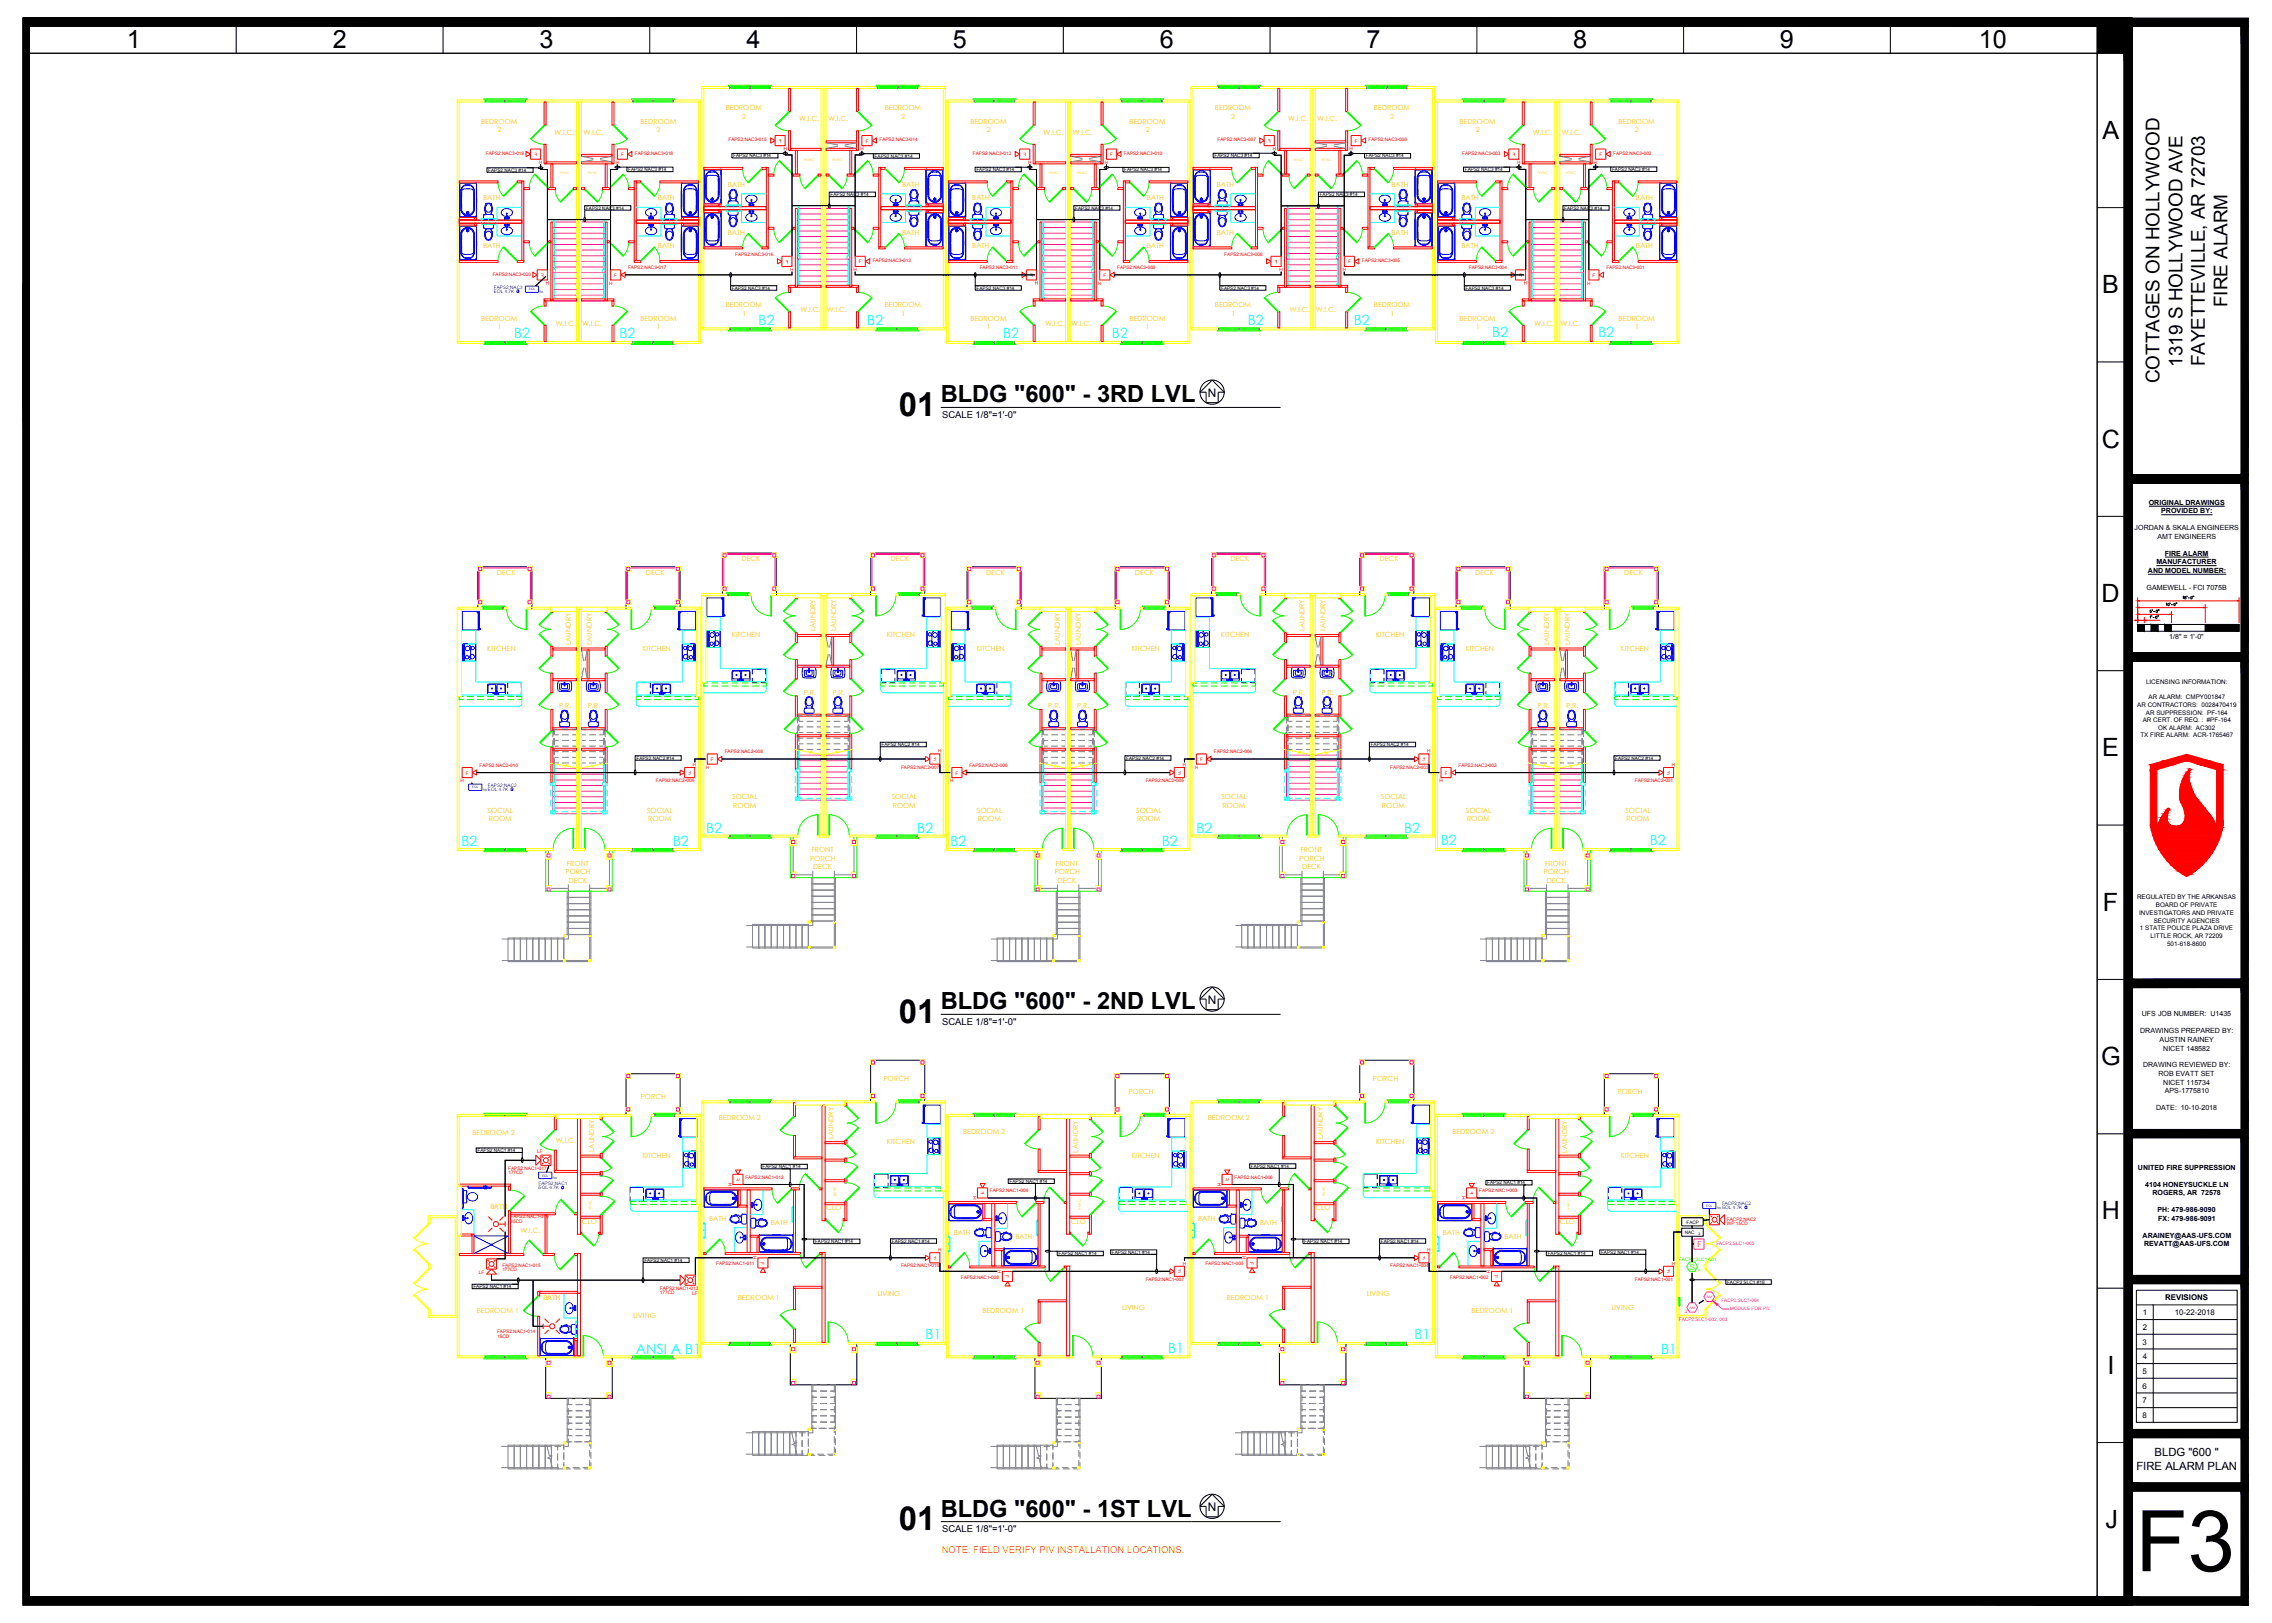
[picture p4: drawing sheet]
<svg xmlns="http://www.w3.org/2000/svg" width="1067mm" height="762mm" viewBox="0 0 1067 762" stroke-linecap="round" stroke-linejoin="round" font-family="sans-serif">
<defs><g id="words">
<text font-size="39.9" x="1003" y="738">F3</text>
<g font-size="15.5">
<text x="422" y="195">01</text>
<text x="422" y="480">01</text>
<text x="422" y="718">01</text>
</g>
<g font-size="11.8">
<text x="60" y="23">1</text>
<text x="156" y="23">2</text>
<text x="253" y="23">3</text>
<text x="351" y="23">4</text>
<text x="447" y="23">5</text>
<text x="545" y="23">6</text>
<text x="642" y="23">7</text>
<text x="739" y="23">8</text>
<text x="836" y="23">9</text>
<text x="929" y="23">10</text>
<text x="987" y="65">A</text>
<text x="987" y="138">B</text>
<text x="987" y="210">C</text>
<text x="987" y="283">D</text>
<text x="987" y="355">E</text>
<text x="987" y="428">F</text>
<text x="987" y="500">G</text>
<text x="987" y="572">H</text>
<text x="990" y="645">I</text>
<text x="989" y="717">J</text>
</g>
<g font-size="11.1">
<text x="442" y="189">BLDG &quot;600&quot; - 3RD LVL</text>
<text x="442" y="474">BLDG &quot;600&quot; - 2ND LVL</text>
<text x="442" y="712">BLDG &quot;600&quot; - 1ST LVL</text>
</g>
<g font-size="8.9">
<text x="1046" y="144" transform="rotate(-90 1046 144)">FIRE ALARM</text>
<text x="1025" y="172" transform="rotate(-90 1025 172)">1319 S HOLLYWOOD AVE</text>
<text x="1035" y="172" transform="rotate(-90 1035 172)">FAYETTEVILLE, AR 72703</text>
<text x="1014" y="180" transform="rotate(-90 1014 180)">COTTAGES ON HOLLYWOOD</text>
</g>
<g font-size="6.6" fill="#0ff">
<text x="356" y="153">B2</text>
<text x="407" y="153">B2</text>
<text x="586" y="153">B2</text>
<text x="636" y="153">B2</text>
<text x="241" y="159">B2</text>
<text x="291" y="159">B2</text>
<text x="471" y="159">B2</text>
<text x="522" y="159">B2</text>
<text x="701" y="158">B2</text>
<text x="751" y="158">B2</text>
<text x="331" y="391">B2</text>
<text x="431" y="391">B2</text>
<text x="562" y="391">B2</text>
<text x="659" y="391">B2</text>
<text x="217" y="397">B2</text>
<text x="316" y="397">B2</text>
<text x="446" y="397">B2</text>
<text x="546" y="397">B2</text>
<text x="677" y="397">B2</text>
<text x="775" y="397">B2</text>
<text x="435" y="629">B1</text>
<text x="664" y="629">B1</text>
<text x="299" y="636">ANSI A B1</text>
<text x="548" y="635">B1</text>
<text x="780" y="636">B1</text>
</g>
<g font-size="5.5">
<text x="567" y="186">N</text>
<text x="567" y="471">N</text>
<text x="567" y="709">N</text>
</g>
<g font-size="5.3">
<text x="1012" y="684">BLDG &quot;600 &quot;</text>
<text x="1003" y="690">FIRE ALARM PLAN</text>
</g>
<g font-size="4.4">
<text x="442" y="196">SCALE 1/8&quot;=1'-0&quot;</text>
<text x="442" y="481">SCALE 1/8&quot;=1'-0&quot;</text>
<text x="442" y="719">SCALE 1/8&quot;=1'-0&quot;</text>
</g>
<text font-size="4.4" fill="#ff7f00" x="442" y="729">NOTE: FIELD VERIFY PIV INSTALLATION LOCATIONS.</text>
<text font-size="3.7" fill="#f0f" x="797" y="585">F</text>
<text font-size="3.7" fill="#37dd00" x="793" y="596">S</text>
<g font-size="3.7">
<text x="1017" y="610">REVISIONS</text>
<text x="1006" y="618">1</text>
<text x="1021" y="618">10-22-2018</text>
<text x="1006" y="624">2</text>
<text x="1006" y="631">3</text>
<text x="1006" y="638">4</text>
<text x="1006" y="645">5</text>
<text x="1006" y="652">6</text>
<text x="1006" y="659">7</text>
<text x="1006" y="666">8</text>
</g>
<g font-size="3.3" fill="#ffbf00">
<text x="341" y="52">BEDROOM</text>
<text x="415" y="52">BEDROOM</text>
<text x="570" y="52">BEDROOM</text>
<text x="645" y="52">BEDROOM</text>
<text x="226" y="58">BEDROOM</text>
<text x="301" y="58">BEDROOM</text>
<text x="348" y="56">2</text>
<text x="375" y="57">W.I.C.</text>
<text x="389" y="57">W.I.C.</text>
<text x="423" y="56">2</text>
<text x="456" y="58">BEDROOM</text>
<text x="530" y="58">BEDROOM</text>
<text x="578" y="56">2</text>
<text x="605" y="57">W.I.C.</text>
<text x="619" y="57">W.I.C.</text>
<text x="653" y="56">2</text>
<text x="685" y="58">BEDROOM</text>
<text x="760" y="58">BEDROOM</text>
<text x="234" y="62">2</text>
<text x="260" y="63">W.I.C.</text>
<text x="274" y="63">W.I.C.</text>
<text x="308" y="62">2</text>
<text x="463" y="62">2</text>
<text x="490" y="63">W.I.C.</text>
<text x="504" y="63">W.I.C.</text>
<text x="538" y="62">2</text>
<text x="693" y="62">2</text>
<text x="720" y="63">W.I.C.</text>
<text x="733" y="63">W.I.C.</text>
<text x="768" y="62">2</text>
<text x="342" y="88">BATH</text>
<text x="424" y="88">BATH</text>
<text x="571" y="88">BATH</text>
<text x="653" y="88">BATH</text>
<text x="227" y="94">BATH</text>
<text x="309" y="94">BATH</text>
<text x="457" y="94">BATH</text>
<text x="539" y="94">BATH</text>
<text x="686" y="94">BATH</text>
<text x="768" y="94">BATH</text>
<text x="342" y="110">BATH</text>
<text x="424" y="110">BATH</text>
<text x="571" y="110">BATH</text>
<text x="653" y="110">BATH</text>
<text x="227" y="117">BATH</text>
<text x="309" y="117">BATH</text>
<text x="457" y="117">BATH</text>
<text x="539" y="117">BATH</text>
<text x="686" y="117">BATH</text>
<text x="768" y="117">BATH</text>
<text x="341" y="144">BEDROOM</text>
<text x="349" y="148">1</text>
<text x="376" y="147">W.I.C.</text>
<text x="388" y="147">W.I.C.</text>
<text x="415" y="144">BEDROOM</text>
<text x="423" y="148">1</text>
<text x="570" y="144">BEDROOM</text>
<text x="578" y="148">1</text>
<text x="606" y="147">W.I.C.</text>
<text x="618" y="147">W.I.C.</text>
<text x="645" y="144">BEDROOM</text>
<text x="653" y="148">1</text>
<text x="226" y="151">BEDROOM</text>
<text x="234" y="155">1</text>
<text x="261" y="153">W.I.C.</text>
<text x="273" y="153">W.I.C.</text>
<text x="301" y="151">BEDROOM</text>
<text x="308" y="155">1</text>
<text x="456" y="151">BEDROOM</text>
<text x="463" y="155">1</text>
<text x="491" y="153">W.I.C.</text>
<text x="503" y="153">W.I.C.</text>
<text x="530" y="151">BEDROOM</text>
<text x="538" y="155">1</text>
<text x="685" y="151">BEDROOM</text>
<text x="693" y="155">1</text>
<text x="720" y="153">W.I.C.</text>
<text x="733" y="153">W.I.C.</text>
<text x="760" y="151">BEDROOM</text>
<text x="768" y="155">1</text>
<text x="348" y="264">DECK</text>
<text x="418" y="263">DECK</text>
<text x="578" y="264">DECK</text>
<text x="648" y="263">DECK</text>
<text x="233" y="270">DECK</text>
<text x="303" y="270">DECK</text>
<text x="463" y="270">DECK</text>
<text x="533" y="270">DECK</text>
<text x="693" y="270">DECK</text>
<text x="763" y="270">DECK</text>
<text x="344" y="299">KITCHEN</text>
<text x="383" y="296" transform="rotate(-90 383 296)">LAUNDRY</text>
<text x="393" y="296" transform="rotate(-90 393 296)">LAUNDRY</text>
<text x="416" y="299">KITCHEN</text>
<text x="573" y="299">KITCHEN</text>
<text x="613" y="296" transform="rotate(-90 613 296)">LAUNDRY</text>
<text x="622" y="296" transform="rotate(-90 622 296)">LAUNDRY</text>
<text x="646" y="299">KITCHEN</text>
<text x="229" y="305">KITCHEN</text>
<text x="268" y="303" transform="rotate(-90 268 303)">LAUNDRY</text>
<text x="278" y="303" transform="rotate(-90 278 303)">LAUNDRY</text>
<text x="302" y="305">KITCHEN</text>
<text x="458" y="305">KITCHEN</text>
<text x="498" y="303" transform="rotate(-90 498 303)">LAUNDRY</text>
<text x="508" y="303" transform="rotate(-90 508 303)">LAUNDRY</text>
<text x="531" y="305">KITCHEN</text>
<text x="688" y="305">KITCHEN</text>
<text x="727" y="303" transform="rotate(-90 727 303)">LAUNDRY</text>
<text x="737" y="303" transform="rotate(-90 737 303)">LAUNDRY</text>
<text x="761" y="305">KITCHEN</text>
<text x="377" y="326">P.R.</text>
<text x="391" y="326">P.R.</text>
<text x="607" y="326">P.R.</text>
<text x="621" y="326">P.R.</text>
<text x="263" y="333">P.R.</text>
<text x="276" y="333">P.R.</text>
<text x="492" y="333">P.R.</text>
<text x="506" y="333">P.R.</text>
<text x="722" y="333">P.R.</text>
<text x="735" y="333">P.R.</text>
<text x="344" y="375">SOCIAL</text>
<text x="419" y="375">SOCIAL</text>
<text x="573" y="375">SOCIAL</text>
<text x="648" y="375">SOCIAL</text>
<text x="229" y="382">SOCIAL</text>
<text x="304" y="382">SOCIAL</text>
<text x="344" y="379">ROOM</text>
<text x="419" y="379">ROOM</text>
<text x="459" y="382">SOCIAL</text>
<text x="534" y="382">SOCIAL</text>
<text x="574" y="379">ROOM</text>
<text x="649" y="379">ROOM</text>
<text x="688" y="382">SOCIAL</text>
<text x="763" y="382">SOCIAL</text>
<text x="229" y="386">ROOM</text>
<text x="304" y="386">ROOM</text>
<text x="459" y="386">ROOM</text>
<text x="534" y="386">ROOM</text>
<text x="689" y="386">ROOM</text>
<text x="764" y="386">ROOM</text>
<text x="381" y="400">FRONT</text>
<text x="611" y="400">FRONT</text>
<text x="266" y="407">FRONT</text>
<text x="380" y="404">PORCH</text>
<text x="496" y="407">FRONT</text>
<text x="610" y="404">PORCH</text>
<text x="725" y="407">FRONT</text>
<text x="266" y="411">PORCH</text>
<text x="382" y="408">DECK</text>
<text x="495" y="411">PORCH</text>
<text x="611" y="408">DECK</text>
<text x="725" y="411">PORCH</text>
<text x="267" y="415">DECK</text>
<text x="497" y="415">DECK</text>
<text x="726" y="415">DECK</text>
<text x="415" y="507">PORCH</text>
<text x="645" y="507">PORCH</text>
<text x="530" y="514">PORCH</text>
<text x="759" y="514">PORCH</text>
<text x="301" y="516">PORCH</text>
<text x="337" y="526">BEDROOM 2</text>
<text x="567" y="526">BEDROOM 2</text>
<text x="222" y="533">BEDROOM 2</text>
<text x="452" y="532">BEDROOM 2</text>
<text x="682" y="532">BEDROOM 2</text>
<text x="261" y="537">W.I.C.</text>
<text x="391" y="535" transform="rotate(-90 391 535)">LAUNDRY</text>
<text x="416" y="537">KITCHEN</text>
<text x="621" y="535" transform="rotate(-90 621 535)">LAUNDRY</text>
<text x="646" y="537">KITCHEN</text>
<text x="279" y="541" transform="rotate(-90 279 541)">LAUNDRY</text>
<text x="302" y="544">KITCHEN</text>
<text x="506" y="541" transform="rotate(-90 506 541)">LAUNDRY</text>
<text x="531" y="544">KITCHEN</text>
<text x="736" y="541" transform="rotate(-90 736 541)">LAUNDRY</text>
<text x="761" y="544">KITCHEN</text>
<text x="230" y="568">BATH</text>
<text x="388" y="568">CLO</text>
<text x="618" y="568">CLO</text>
<text x="273" y="575">CLO</text>
<text x="333" y="573">BATH</text>
<text x="362" y="575">BATH</text>
<text x="503" y="575">CLO</text>
<text x="563" y="573">BATH</text>
<text x="592" y="575">BATH</text>
<text x="732" y="575">CLO</text>
<text x="244" y="579">W.I.C.</text>
<text x="448" y="580">BATH</text>
<text x="477" y="582">BATH</text>
<text x="677" y="580">BATH</text>
<text x="706" y="582">BATH</text>
<text x="255" y="610">BATH</text>
<text x="346" y="610">BEDROOM 1</text>
<text x="412" y="609">LIVING</text>
<text x="576" y="610">BEDROOM 1</text>
<text x="642" y="609">LIVING</text>
<text x="224" y="617">BEDROOM 1</text>
<text x="461" y="617">BEDROOM 1</text>
<text x="527" y="615">LIVING</text>
<text x="691" y="617">BEDROOM 1</text>
<text x="757" y="615">LIVING</text>
<text x="297" y="619">LIVING</text>
</g>
<g font-size="3.3">
<text x="1009" y="237">ORIGINAL DRAWINGS</text>
<text x="1015" y="241">PROVIDED BY:</text>
<text x="1002" y="249">JORDAN &amp; SKALA ENGINEERS</text>
<text x="1013" y="253">AMT ENGINEERS</text>
<text x="1016" y="261">FIRE ALARM</text>
<text x="1009" y="269">AND MODEL NUMBER:</text>
<text x="1013" y="265">MANUFACTURER</text>
<text x="1008" y="277">GAMEWELL - FCI 7075B</text>
<text x="1019" y="300">1/8&quot; = 1'-0&quot;</text>
<text x="1006" y="477">UFS JOB NUMBER: U1435</text>
<text x="1005" y="485">DRAWINGS PREPARED BY:</text>
<text x="1014" y="489">AUSTIN RAINEY</text>
<text x="1016" y="493">NICET 148582</text>
<text x="1006" y="501">DRAWING REVIEWED BY:</text>
<text x="1014" y="505">ROB EVATT SET</text>
<text x="1016" y="509">NICET 115734</text>
<text x="1016" y="513">APS-1775810</text>
<text x="1012" y="521">DATE: 10-10-2018</text>
<text x="1004" y="549">UNITED FIRE SUPPRESSION</text>
<text x="1007" y="557">4104 HONEYSUCKLE LN</text>
<text x="1011" y="561">ROGERS, AR 72578</text>
<text x="1013" y="569">PH: 479-986-9090</text>
<text x="1013" y="573">FX: 479-986-9091</text>
<text x="1006" y="581">ARAINEY@AAS-UFS.COM</text>
<text x="1007" y="585">REVATT@AAS-UFS.COM</text>
</g>
<g font-size="3">
<text x="1008" y="321">LICENSING INFORMATION:</text>
<text x="1009" y="328">AR ALARM: CMPY001847</text>
<text x="1003" y="332">AR CONTRACTORS: 0028470419</text>
<text x="1008" y="335">AR SUPPRESSION: PF-164</text>
<text x="1006" y="339">AR CERT. OF REQ. : #PF-164</text>
<text x="1005" y="346">TX FIRE ALARM: ACR-1765467</text>
<text x="1013" y="343">OK ALARM: AC302</text>
<text x="1003" y="422">REGULATED BY THE ARKANSAS</text>
<text x="1012" y="426">BOARD OF PRIVATE</text>
<text x="1004" y="429">INVESTIGATORS AND PRIVATE</text>
<text x="1005" y="437">1 STATE POLICE PLAZA DRIVE</text>
<text x="1011" y="433">SECURITY AGENCIES</text>
<text x="1010" y="440">LITTLE ROCK, AR 72209</text>
<text x="1018" y="444">501-618-8600</text>
</g>
<g font-size="2.2" fill="#f00">
<text x="342" y="66">FAPS2:NAC3•015</text>
<text x="404" y="71">H</text>
<text x="406" y="67">F</text>
<text x="413" y="66">FAPS2:NAC3•014</text>
<text x="572" y="66">FAPS2:NAC3•007</text>
<text x="634" y="71">H</text>
<text x="636" y="67">F</text>
<text x="643" y="66">FAPS2:NAC3•006</text>
<text x="228" y="73">FAPS2:NAC3•019</text>
<text x="289" y="77">H</text>
<text x="292" y="73">F</text>
<text x="298" y="73">FAPS2:NAC3•018</text>
<text x="457" y="73">FAPS2:NAC3•012</text>
<text x="519" y="77">H</text>
<text x="521" y="73">F</text>
<text x="528" y="73">FAPS2:NAC3•010</text>
<text x="687" y="73">FAPS2:NAC3•003</text>
<text x="748" y="77">H</text>
<text x="751" y="73">F</text>
<text x="757" y="73">FAPS2:NAC3•002</text>
<text x="345" y="120">FAPS2:NAC3•016</text>
<text x="575" y="120">FAPS2:NAC3•008</text>
<text x="403" y="124">F</text>
<text x="410" y="123">FAPS2:NAC3•013</text>
<text x="633" y="124">F</text>
<text x="639" y="123">FAPS2:NAC3•005</text>
<text x="231" y="129">FAPS2:NAC3•020</text>
<text x="288" y="130">F</text>
<text x="295" y="126">FAPS2:NAC3•017</text>
<text x="401" y="127">H</text>
<text x="460" y="126">FAPS2:NAC3•011</text>
<text x="518" y="130">F</text>
<text x="525" y="126">FAPS2:NAC3•009</text>
<text x="630" y="127">H</text>
<text x="690" y="126">FAPS2:NAC3•004</text>
<text x="748" y="130">F</text>
<text x="754" y="126">FAPS2:NAC3•001</text>
<text x="286" y="134">H</text>
<text x="516" y="134">H</text>
<text x="745" y="134">H</text>
<text x="340" y="354">FAPS2:NAC2•008</text>
<text x="442" y="352" transform="rotate(180 442 352)">H</text>
<text x="570" y="354">FAPS2:NAC2•004</text>
<text x="672" y="352" transform="rotate(180 672 352)">H</text>
<text x="225" y="360">FAPS2:NAC2•010</text>
<text x="327" y="358" transform="rotate(180 327 358)">H</text>
<text x="334" y="357">F</text>
<text x="440" y="355" transform="rotate(180 440 355)">F</text>
<text x="455" y="360">FAPS2:NAC2•006</text>
<text x="557" y="358" transform="rotate(180 557 358)">H</text>
<text x="564" y="357">F</text>
<text x="669" y="355" transform="rotate(180 669 355)">F</text>
<text x="685" y="360">FAPS2:NAC2•002</text>
<text x="787" y="358" transform="rotate(180 787 358)">H</text>
<text x="219" y="364">F</text>
<text x="324" y="362" transform="rotate(180 324 362)">F</text>
<text x="331" y="361">H</text>
<text x="423" y="361">FAPS2:NAC2•007</text>
<text x="449" y="364">F</text>
<text x="554" y="362" transform="rotate(180 554 362)">F</text>
<text x="561" y="361">H</text>
<text x="653" y="361">FAPS2:NAC2•003</text>
<text x="678" y="364">F</text>
<text x="784" y="362" transform="rotate(180 784 362)">F</text>
<text x="216" y="367">H</text>
<text x="308" y="367">FAPS2:NAC2•009</text>
<text x="446" y="367">H</text>
<text x="538" y="367">FAPS2:NAC2•005</text>
<text x="676" y="367">H</text>
<text x="768" y="367">FAPS2:NAC2•001</text>
<text x="252" y="541">LF</text>
<text x="239" y="549">FAPS2:NAC1•017</text>
<text x="239" y="551">177CD</text>
<text x="350" y="553">FAPS2:NAC1•012</text>
<text x="580" y="553">FAPS2:NAC1•006</text>
<text x="465" y="560">FAPS2:NAC1•009</text>
<text x="695" y="560">FAPS2:NAC1•003</text>
<text x="240" y="574">15CD</text>
<text x="240" y="572">FAPS2:NAC1•016</text>
<text x="811" y="575">WP 15CD</text>
<text x="811" y="573">FACP2:NAC2</text>
<text x="442" y="586" transform="rotate(180 442 586)">H</text>
<text x="672" y="586" transform="rotate(180 672 586)">H</text>
<text x="354" y="590" transform="rotate(90 354 590)">H</text>
<text x="357" y="592" transform="rotate(90 357 592)">F</text>
<text x="440" y="590" transform="rotate(180 440 590)">F</text>
<text x="557" y="592" transform="rotate(180 557 592)">H</text>
<text x="583" y="590" transform="rotate(90 583 590)">H</text>
<text x="587" y="592" transform="rotate(90 587 592)">F</text>
<text x="669" y="590" transform="rotate(180 669 590)">F</text>
<text x="787" y="592" transform="rotate(180 787 592)">H</text>
<text x="225" y="598">LF</text>
<text x="236" y="597">177CD</text>
<text x="236" y="595">FAPS2:NAC1•015</text>
<text x="336" y="594">FAPS2:NAC1•011</text>
<text x="423" y="595">FAPS2:NAC1•010</text>
<text x="468" y="596" transform="rotate(90 468 596)">H</text>
<text x="472" y="599" transform="rotate(90 472 599)">F</text>
<text x="554" y="596" transform="rotate(180 554 596)">F</text>
<text x="566" y="594">FAPS2:NAC1•005</text>
<text x="653" y="595">FAPS2:NAC1•004</text>
<text x="698" y="596" transform="rotate(90 698 596)">H</text>
<text x="702" y="599" transform="rotate(90 702 599)">F</text>
<text x="784" y="596" transform="rotate(180 784 596)">F</text>
<text x="310" y="606">FAPS2:NAC1•013</text>
<text x="451" y="600">FAPS2:NAC1•008</text>
<text x="538" y="601">FAPS2:NAC1•007</text>
<text x="681" y="600">FAPS2:NAC1•002</text>
<text x="768" y="601">FAPS2:NAC1•001</text>
<text x="310" y="608">177CD</text>
<text x="325" y="608">LF</text>
<text x="233" y="626">FAPS2:NAC1•014</text>
<text x="233" y="628">15CD</text>
</g>
<g font-size="2.2">
<text x="344" y="74">FAPS2 NAC3 #14</text>
<text x="411" y="74">FAPS2 NAC3 #14</text>
<text x="570" y="74">FAPS2 NAC3 #14</text>
<text x="641" y="74">FAPS2 NAC3 #14</text>
<text x="229" y="81">FAPS2 NAC3 #14</text>
<text x="295" y="80">FAPS2 NAC3 #14</text>
<text x="458" y="80">FAPS2 NAC3 #14</text>
<text x="528" y="80">FAPS2 NAC3 #14</text>
<text x="688" y="80">FAPS2 NAC3 #14</text>
<text x="757" y="80">FAPS2 NAC3 #14</text>
<text x="390" y="92">FAPS2 NAC3 #14</text>
<text x="620" y="92">FAPS2 NAC3 #14</text>
<text x="275" y="98">FAPS2 NAC3 #14</text>
<text x="505" y="98">FAPS2 NAC3 #14</text>
<text x="734" y="98">FAPS2 NAC3 #14</text>
<text x="344" y="136">FAPS2 NAC3 #14</text>
<text x="459" y="136">FAPS2 NAC3 #14</text>
<text x="573" y="136">FAPS2 NAC3 #14</text>
<text x="688" y="136">FAPS2 NAC3 #14</text>
<text x="414" y="350">FAPS2 NAC2 #14</text>
<text x="644" y="350">FAPS2 NAC2 #14</text>
<text x="299" y="357">FAPS2 NAC2 #14</text>
<text x="529" y="357">FAPS2 NAC2 #14</text>
<text x="758" y="357">FAPS2 NAC2 #14</text>
<text x="224" y="541">FAPS2 NAC1 #14</text>
<text x="358" y="548">FAPS2 NAC1 #14</text>
<text x="587" y="548">FAPS2 NAC1 #14</text>
<text x="474" y="555">FAPS2 NAC1 #14</text>
<text x="698" y="556">FAPS2 NAC1 #14</text>
<text x="792" y="574">FACP</text>
<text x="791" y="579">NAC</text>
<text x="383" y="584">FAPS2 NAC1 #14</text>
<text x="419" y="583">FAPS2 NAC1 #14</text>
<text x="612" y="584">FAPS2 NAC1 #14</text>
<text x="648" y="583">FAPS2 NAC1 #14</text>
<text x="303" y="592">FAPS2 NAC1 #14</text>
<text x="497" y="589">FAPS2 NAC1 #14</text>
<text x="522" y="589">FAPS2 NAC1 #14</text>
<text x="727" y="589">FAPS2 NAC1 #14</text>
<text x="752" y="589">FAPS2 NAC1 #14</text>
<text x="222" y="605">FAPS2 NAC1 #14</text>
<text x="811" y="603">FACP2 SLC1 #18</text>
</g>
<g font-size="2.2" fill="#003fff">
<text x="232" y="137">EOL 4.7K</text>
<text x="232" y="135">FAPS2:NAC3</text>
<text x="229" y="371">EOL 4.7K</text>
<text x="229" y="369">FAPS2:NAC2</text>
<text x="253" y="556">FAPS2:NAC1</text>
<text x="253" y="558">EOL 4.7K</text>
<text x="809" y="568">EOL 4.7K</text>
<text x="809" y="566">FACP2:NAC2</text>
</g>
<g font-size="2.2" fill="#f0f">
<text x="806" y="585">FACP2:SLC1•005</text>
<text x="808" y="611">FACP2:SLC1•004</text>
<text x="791" y="616">2</text>
<text x="812" y="615">MODULE FOR PIV</text>
<text x="788" y="620">FACP2:SLC1•002, 003</text>
</g>
<text font-size="2.2" fill="#37dd00" x="788" y="592">FACP2:SLC1•001</text>
<text font-size="1.9" fill="#37dd00" x="798" y="597">P</text>
<g font-size="1.7" fill="#ffbf00">
<text x="378" y="75">HVAC</text>
<text x="391" y="75">HVAC</text>
<text x="607" y="75">HVAC</text>
<text x="621" y="75">HVAC</text>
<text x="263" y="82">HVAC</text>
<text x="276" y="82">HVAC</text>
<text x="492" y="82">HVAC</text>
<text x="506" y="82">HVAC</text>
<text x="722" y="82">HVAC</text>
<text x="735" y="82">HVAC</text>
<text x="393" y="562" transform="rotate(-90 393 562)">HVAC</text>
<text x="622" y="562" transform="rotate(-90 622 562)">HVAC</text>
<text x="278" y="568" transform="rotate(-90 278 568)">HVAC</text>
<text x="507" y="568" transform="rotate(-90 507 568)">HVAC</text>
<text x="737" y="568" transform="rotate(-90 737 568)">HVAC</text>
</g>
<g font-size="1.6" fill="#003fff">
<text x="248" y="136">EOL</text>
<text x="253" y="137">Re</text>
<text x="222" y="370">EOL</text>
<text x="227" y="371">Re</text>
<text x="255" y="552">EOL</text>
<text x="260" y="553">Re</text>
<text x="801" y="567">EOL</text>
<text x="806" y="568">Re</text>
</g>
<text font-size="1.6" x="797" y="580">2</text>
<g font-size="1.6" fill="#f0f">
<text x="801" y="609">AIM</text>
<text x="805" y="611">1</text>
<text x="793" y="614">AIM</text>
<text x="797" y="616">1</text>
</g>
</g></defs>
<!-- layer: 0 -->
<g fill="#f00" stroke="#f00" stroke-width=".47">
<path d="M1016 357l11-3 10 3z"/>
<path d="M1028 362h-1z"/>
<path d="M1023 409h8l-2 1z"/>
<path d="M1027 357l17 2-7-2zM1027 357l17 2h-11z"/>
<path d="M1016 357l5 2 6-2zM1010 359l6-2 5 2z"/>
<path d="M1033 359l11 2v-2zM1033 359l11 2h-3z"/>
<path d="M1010 359l3 2 8-2zM1010 359l3 2h-3z"/>
<path d="M1028 361v1zM1028 361v1z"/>
<path d="M1027 362h1zM1027 362l1 1h-1z"/>
<path d="M1027 363h1zM1027 363h1z"/>
<path d="M1027 363h1zM1027 363h1h-2z"/>
<path d="M1026 363h2zM1026 363l2 1z"/>
<path d="M1026 364h2zM1026 364h2h-2zM1026 364h2zM1026 364h2z"/>
<path d="M1026 364l2 1v-1zM1026 364l2 1h-3z"/>
<path d="M1025 365h3zM1025 365h3h-3z"/>
<path d="M1025 365l3 1zM1025 365l3 1z"/>
<path d="M1025 366h3zM1025 366h3h-3z"/>
<path d="M1025 366l3 1v-1zM1025 366l3 1h-4z"/>
<path d="M1024 367h4zM1024 367h4h-4z"/>
<path d="M1024 367l4 1v-1zM1024 367l4 1h-4z"/>
<path d="M1024 368l5 1-1-1zM1024 368l5 1h-5z"/>
<path d="M1024 369h5zM1024 369h5h-5z"/>
<path d="M1024 369l5 1v-1zM1024 369l5 1h-5z"/>
<path d="M1024 370l5 1v-1zM1024 370l5 1h-5z"/>
<path d="M1024 371h5zM1024 371h5h-6z"/>
<path d="M1023 371l7 1-1-1zM1023 371l7 1h-7z"/>
<path d="M1023 372h7zM1023 372h7z"/>
<path d="M1023 372l8 1-1-1zM1023 372l8 1h-8z"/>
<path d="M1023 373h8zM1023 373h8z"/>
<path d="M1023 373l8 2v-2zM1023 373l8 2h-8zM1023 375h8zM1023 375h8z"/>
<path d="M1023 375h9h-1zM1023 375h9h-8z"/>
<path d="M1024 375l8 1zM1024 375l8 1z"/>
<path d="M1024 376h8zM1024 376h8z"/>
<path d="M1024 376h9h-1zM1024 376h9h-9z"/>
<path d="M1024 376l9 1v-1zM1024 376l9 1h-9z"/>
<path d="M1024 377l10 1-1-1zM1024 377l10 1h-9z"/>
<path d="M1025 378l10 1-1-1zM1025 378l10 1h-10z"/>
<path d="M1025 379l11 1zM1025 379l11 1z"/>
<path d="M1017 380h1zM1017 380h1z"/>
<path d="M1017 380h1zM1017 380l1 1z"/>
<path d="M1025 380l11 1v-1zM1025 380l11 1h-10z"/>
<path d="M1017 381h1zM1017 381h1h-1z"/>
<path d="M1017 381h1zM1017 381h1z"/>
<path d="M1017 381l1 1v-1zM1017 381l1 1h-2z"/>
<path d="M1026 381l11 1-1-1zM1026 381l11 1h-11z"/>
<path d="M1016 382h2zM1016 382h2z"/>
<path d="M1016 382l2 1v-1zM1016 382l2 1h-2z"/>
<path d="M1026 382l12 1-1-1zM1026 382l12 1h-12z"/>
<path d="M1016 383h2zM1015 383h3z"/>
<path d="M1015 383h3zM1015 383h3h-3z"/>
<path d="M1026 383h12zM1026 383h12h-12z"/>
<path d="M1015 383h3zM1015 383h3z"/>
<path d="M1026 383l13 1-1-1zM1026 383l13 1h-13z"/>
<path d="M1015 383l3 1v-1zM1015 383l3 1h-3z"/>
<path d="M1015 384h3zM1015 384h3z"/>
<path d="M1026 384h13zM1026 384h13z"/>
<path d="M1015 384h3zM1015 384h3h-4z"/>
<path d="M1026 384l13 1v-1zM1026 384l13 1h-13z"/>
<path d="M1026 385h13zM1026 385h13z"/>
<path d="M1014 384l4 1v-1zM1014 384l4 1h-4z"/>
<path d="M1014 385h4zM1014 385h4z"/>
<path d="M1026 385h14zM1026 385h14z"/>
<path d="M1014 385l4 1v-1zM1014 385l4 1h-4z"/>
<path d="M1026 385l14 1v-1zM1026 385l14 1h-15z"/>
<path d="M1025 386h15zM1025 386h15z"/>
<path d="M1014 386h4zM1014 386h4z"/>
<path d="M1014 386h4zM1014 386h4z"/>
<path d="M1025 386h15zM1025 386h15h-15z"/>
<path d="M1014 386l4 1zM1014 386l4 1z"/>
<path d="M1025 386l15 1v-1zM1025 386l15 1h-15z"/>
<path d="M1013 387h5zM1013 387h5z"/>
<path d="M1013 387h6zM1013 387h6z"/>
<path d="M1025 387h15zM1024 387h16z"/>
<path d="M1013 387h6zM1013 387h6z"/>
<path d="M1024 387h16zM1024 387h16z"/>
<path d="M1041 361l3 26v-26zM1041 361l3 26h-3z"/>
<path d="M1010 361l3 26v-26zM1010 361l3 26h-3z"/>
<path d="M1013 387l7 1zM1013 387l7 1z"/>
<path d="M1024 387l16 1zM1024 388h16z"/>
<path d="M1013 388h7zM1013 388h7z"/>
<path d="M1024 388h17zM1023 388h18z"/>
<path d="M1013 388h8zM1013 388h8z"/>
<path d="M1023 388h18zM1022 388h19z"/>
<path d="M1013 388h8zM1013 388h8z"/>
<path d="M1022 388h19zM1022 388h19z"/>
<path d="M1013 388h9zM1013 388h9z"/>
<path d="M1010 387l3 1v-1zM1010 387l3 1h-3z"/>
<path d="M1041 387l3 2v-2zM1041 387l3 2h-3z"/>
<path d="M1013 388l28 1v-1zM1013 388l28 1h-28z"/>
<path d="M1010 388l3 1v-1zM1010 388l3 1h-3z"/>
<path d="M1010 389l33 1 1-1zM1010 389l33 1h-33z"/>
<path d="M1010 390l33 2v-2zM1010 390l33 2h-32z"/>
<path d="M1011 392l31 2 1-2zM1011 392l31 2h-31z"/>
<path d="M1011 394l30 2 1-2zM1011 394l30 2h-29z"/>
<path d="M1012 396l28 3 1-3zM1012 396l28 3h-26z"/>
<path d="M1014 399l25 2 1-2zM1014 399l25 2h-24z"/>
<path d="M1015 401l22 1 2-1zM1015 401l22 1h-21z"/>
<path d="M1016 402l20 2 1-2zM1016 402l20 2h-18z"/>
<path d="M1018 404l16 2 2-2zM1018 404l16 2h-15z"/>
<path d="M1019 406l14 2 1-2zM1019 406l14 2h-12z"/>
<path d="M1021 408l10 1 2-1zM1021 408l10 1h-8z"/>
<path d="M1023 409l2 1h4zM1025 410h4l-2 2z"/>
</g>
<g fill="none" stroke="#000" stroke-width=".47">
<path d="M1001 12h51v211h-51M442 191h159M563 184l6-6 6 6h-3v5h-6v-5zM1001 227h51v79h-51M1009 238h36M1015 242h24M1009 270h36M1013 266h28M1016 262h21M1004 293h47v3h-47zM1007 293v3M1010 293v3"/>
<path d="M1013 293v3M1016 293v3M1020 293v3M1035 293v3M1001 310h51v150h-51M442 476h159M563 469l6-6 6 6h-3v5h-6v-5zM1001 464h51v66h-51M1001 534h51v65h-51M790 577h10v3h-10zM790 572h10v4h-10zM794 576v1"/>
<path d="M1001 603h51v68h-51M1003 606h47v62h-47zM1003 620h47M1003 613h47M1011 613v55M1003 633h47M1003 626h47M1003 640h47M1003 647h47M1003 654h47M1001 675h51v21h-51M1003 661h47"/>
<path d="M442 714h159M563 707l6-5 6 5h-3v5h-6v-5z"/>
<circle cx="569" cy="184" r="6"/>
<circle cx="569" cy="469" r="6"/>
<circle cx="569" cy="707" r="6"/>
</g>
<g fill="#000" stroke="#000" stroke-width=".47">
<path d="M1052 12h4v196zM1052 227h4v74zM1052 310h4v139zM1052 464h4v62zM1001 530l55 4h-55zM1052 534h4v60zM1001 599l55 4h-55zM1052 603h4v63zM1001 671l55 4h-55zM1052 675h4v20zM1001 696l55 4h-55z"/>
<path d="M1006 9h50v3zM1001 12h55l-50-3zM1001 9h5l-5 3z"/>
<path d="M1056 208l-4 15h4zM1052 12l4 196-4 15z"/>
<path d="M1001 227h55zM1001 223l55 4h-55z"/>
<path d="M1001 223l55 4v-4zM1001 223h55z"/>
<path d="M1004 293l3 3v-3zM1004 293l3 3h-3z"/>
<path d="M1010 293l3 3v-3zM1010 293l3 3h-3z"/>
<path d="M1016 293l4 3v-3zM1016 293l4 3h-4z"/>
<path d="M1035 293l16 3v-3zM1035 293l16 3h-16z"/>
<path d="M1056 301l-4 5h4zM1052 227l4 74-4 5z"/>
<path d="M1001 310h55zM1001 306l55 4h-55z"/>
<path d="M1001 306l55 4v-4zM1001 306h55z"/>
<path d="M1056 449l-4 11h4zM1052 310l4 139-4 11z"/>
<path d="M1001 464h55zM1001 460l55 4h-55z"/>
<path d="M1001 460l55 4v-4zM1001 460h55z"/>
<path d="M1056 526l-4 4h4zM1052 464l4 62-4 4z"/>
<path d="M1001 530l55 4v-4zM1001 530h55z"/>
<path d="M1056 594l-4 5h4zM1052 534l4 60-4 5z"/>
<path d="M1001 599l55 4v-4zM1001 599h55z"/>
<path d="M1056 666l-4 5h4zM1052 603l4 63-4 5z"/>
<path d="M1001 671l55 4v-4zM1001 671h55z"/>
<path d="M1052 696h4v-1zM1052 675l4 20-4 1z"/>
<path d="M1056 696v4zM1001 696h55v4zM1001 696l55 4z"/>
</g>
<!-- layer: DIMENSION -->
<path d="M1002 291h1M1004 280v13M1004 291h3M1005 288h14M1005 285h30M1005 282h45M1007 290v3M1008 291h6M1020 287v6M1035 284v9M1051 280v13" fill="none" stroke="#f00" stroke-width=".47"/>
<g fill="#f00" stroke="#f00" stroke-width=".47">
<path d="M1003 291h1z"/>
<path d="M1007 291h1z"/>
<path d="M1004 288h1z"/>
<path d="M1019 288h1z"/>
<path d="M1004 285h1z"/>
<path d="M1004 282h1z"/>
<path d="M1050 282h1z"/>
</g>
<g fill="none" stroke="#000" stroke-width=".47">
<path d="M1027 280h.1M1030 280h.1M1009 289l1 1M1010 286v1v1l-1-1M1010 289h.1M1011 286v1M1011 290h1M1011 287h1M1013 289h.1M1013 286v1M1014 289h-1M1014 286v1"/>
<path d="M1017 283v1M1019 283h.1M1019 284h1M1022 283h.1M1025 280v1M1026 280v1M1027 281h1"/>
<circle cx="1012" cy="290" r=".5"/>
<circle cx="1013" cy="287" r=".5"/>
<circle cx="1018" cy="284" r=".5"/>
<circle cx="1021" cy="284" r=".5"/>
<circle cx="1029" cy="281" r=".5"/>
</g>
<!-- layer: 2BR TH|HATCH -->
<path d="M985 750h.1" fill="none" stroke="#0ff" stroke-width=".47"/>
<!-- layer: 2BR TH|A-Furn -->
<path d="M985 750h.1" fill="none" stroke="#00f" stroke-width=".47"/>
<!-- layer: 2BR TH|A-Wall-Ext -->
<g fill="none" stroke="#ff0" stroke-width=".47">
<path d="M215 48h1v112h-1zM215 47h114v1h-114zM271 48h1v112h-1zM272 48h1v112h-1zM328 48h1v112h-1zM330 42v112zM330 41h114v1h-114zM386 42v112zM387 42h1v112h-1zM443 42h1v112h-1zM444 48h1v112h-1zM444 47h115v1h-115z"/>
<path d="M500 48h1v112h-1zM502 48h1v112h-1zM558 48h1v112h-1zM559 42h1v112h-1zM559 41h115v1h-115zM615 42h1v112h-1zM617 42h1v112h-1zM673 42h1v112h-1zM674 48h1v112h-1zM674 47h114v1h-114zM730 48h1v112h-1zM731 48h1v112h-1z"/>
<path d="M787 48h1v112h-1zM330 154h114v1h-114zM559 154h115v1h-115zM215 160h114v1h-114zM444 160h115v1h-115zM674 160h114v1h-114zM330 279h23v1h-23zM330 280h1v41h-1zM362 279h11v1h-11zM373 279h13v2h-13zM386 280v112zM386 279h2v1h-2z"/>
<path d="M387 280h1v112h-1zM388 279h12v2h-12zM400 279h11v1h-11zM421 279h23v1h-23zM442 280h2v41h-2zM559 279h23v1h-23zM559 280h2v41h-2zM592 279h11v1h-11zM603 279h12v2h-12zM615 280h1v112h-1zM615 279h3v1h-3zM617 280h1v112h-1z"/>
<path d="M618 279h12v2h-12zM630 279h11v1h-11zM650 279h24v1h-24zM672 280h2v41h-2zM215 285h23v1h-23zM215 286h2v41h-2zM247 285h12v1h-12zM259 285h12v2h-12zM271 286h1v112h-1zM271 285h2v1h-2zM272 286h1v112h-1zM273 285h12v2h-12z"/>
<path d="M285 285h11v1h-11zM306 285h23v1h-23zM327 286h2v41h-2zM444 285h24v1h-24zM444 286h2v41h-2zM477 285h11v1h-11zM488 285h12v2h-12zM500 286h1v112h-1zM500 285h3v1h-3zM502 286h1v112h-1zM503 285h12v2h-12zM515 285h11v1h-11z"/>
<path d="M535 285h24v1h-24zM557 286h2v41h-2zM674 285h23v1h-23zM674 286h2v41h-2zM707 285h11v1h-11zM718 285h12v2h-12zM730 286h1v112h-1zM730 285h2v1h-2zM731 286h1v112h-1zM732 285h12v2h-12zM744 285h12v1h-12zM765 285h23v1h-23z"/>
<path d="M786 286h2v41h-2zM215 327h1v71h-1zM328 327h1v71h-1zM330 321v71zM443 321h1v71h-1zM444 327h1v71h-1zM558 327h1v71h-1zM559 321h1v71h-1zM673 321h1v71h-1zM674 327h1v71h-1zM787 327h1v71h-1zM258 358l7 2 1-1v1l7 1"/>
<path d="M285 358l-6 2h-1v-1v1l-7 1M373 352l7 1v1l1-1 7 2M400 352l-7 1v1v-1h-1l-6 2M488 358l7 2 1-1v1l6 1M515 358l-7 2-1-1v1l-6 1M603 352l7 1v1v-1h1l6 2M630 352l-7 1v1l-1-1-6 2M718 358l7 2v-1v1l7 1M745 358l-7 2-1-1v1l-7 1M215 398h45v1h-45zM269 398h5v1h-5zM284 398h45v1h-45z"/>
<path d="M330 392h45v1h-45zM384 392h5v1h-5zM399 392h45v1h-45zM444 398h45v1h-45zM499 398h5v1h-5zM514 398h45v1h-45zM559 392h45v1h-45zM614 392h5v1h-5zM628 392h46v1h-46zM674 398h45v1h-45zM729 398h5v1h-5zM743 398h45v1h-45z"/>
<path d="M330 518v112zM330 517h44v1h-44zM374 517h23v2h-23zM397 517h14v1h-14zM421 517h23v1h-23zM442 518h2v41h-2zM559 518h1v112h-1zM559 517h44v1h-44zM603 517h23v2h-23zM626 517h15v1h-15zM650 517h24v1h-24zM672 518h2v41h-2z"/>
<path d="M215 524h1v33h-1zM215 523h46v1h-46zM261 523h21v2h-21zM282 523h14v1h-14zM306 523h23v1h-23zM327 524h2v42h-2zM444 524h1v113h-1zM444 523h44v1h-44zM488 523h24v2h-24zM512 523h14v1h-14zM535 523h24v1h-24zM557 524h2v42h-2z"/>
<path d="M674 524h1v113h-1zM674 523h44v1h-44zM718 523h23v2h-23zM741 523h15v1h-15zM765 523h23v1h-23zM786 524h2v42h-2zM215 557h2v23h-2zM443 559h1v71h-1zM673 559h1v71h-1zM328 566h1v71h-1zM558 566h1v71h-1zM787 566h1v71h-1z"/>
<path d="M215 580h1v57h-1zM215 637h59h-59zM283 637h46h-46zM330 630h59v1h-59zM398 630h46v1h-46zM444 637h60h-60zM513 637h46h-46zM559 630h59v1h-59zM628 630h46v1h-46zM674 637h59h-59zM743 637h45h-45z"/>
</g>
<!-- layer: 2BR TH|P-Fixt -->
<g fill="none" stroke="#00f" stroke-width=".47">
<path d="M331 80h8v15M331 80v15M338 80h.1M339 80h-8M339 80h.1M339 80v16M435 80h8M435 80h.1M435 80v16M443 80h-8v15M443 80v15M560 80v15"/>
<path d="M560 80h.1M560 80h8v15M568 80h.1M568 80h-8M568 80v16M664 80h8M664 80h.1M664 80v16M665 80h.1M672 80h.1M672 80h-8v8v7h8M672 80v15"/>
<path d="M216 86h.1M216 86h8v16h-8v-16M216 86h8M217 89h3a2 2 0 0 1 2 1v8a2.9 2.9 0 0 1-3 3 2.9 2.9 0 0 1-2-4zM217 88a3 3 0 0 1 4-1 3 3 0 0 1 2 3v8a3 3 0 0 1-5 3 3 3 0 0 1-2-5v-7zM218 87a3 3 0 0 1 5 3v8a3 3 0 0 1-5 3 3 3 0 0 1-1-5v-4a4 4 0 0 1 1-5M219 100h1M220 99v1M223 86h.1M224 86h.1M224 86v16M228 98h.1"/>
<path d="M228 99h.1M228 100v1M228 96h.1M229 96a1.8 1.8 0 0 1 2 2 1.8 1.8 0 0 1-2 1 2.4 2.4 0 0 1 0-3zM231 96h.1M231 100h.1M231 100v1M231 99h.1M231 98h.1M312 98h.1M313 99h.1M313 100h.1"/>
<path d="M313 100v1M313 98a1.6 1.6 0 0 1 1-2 1.6 1.6 0 0 1 2 2 1.5 1.5 0 0 1-1 2 1.5 1.5 0 0 1-2-2M313 96h.1M313 100a2.4 2.4 0 0 1-1-3 2.4 2.4 0 0 1 3-1l1 2-1 3M316 96h.1M316 100v1M316 99h.1M316 98h.1M320 86h.1M320 86h8M320 86v16M321 90a4 4 0 0 1 6 0"/>
<path d="M321 98a2.8 2.8 0 0 0 3 3 2.8 2.8 0 0 0 3-3M321 90v8M322 88a4 4 0 0 1 4-1 4 4 0 0 1 1 5v2a6 6 0 0 1-2 7 4 4 0 0 1-3-1 4 4 0 0 1-1-4v-7zM322 88a3 3 0 0 1 4 0 3 3 0 0 1 1 4v3a6 6 0 0 1-2 6 3 3 0 0 1-3-1 3 3 0 0 1-1-4v-7zM323 100h2M324 99v1M327 90v8M328 86h.1M328 86h-8v16M328 86v16M331 95l8 1M331 95h8"/>
<path d="M331 100v16M331 100h.1M331 100h8M332 92a2.8 2.8 0 0 0 2 3 2.8 2.8 0 0 0 3-3M332 92v-5a4 4 0 0 1 0-4l2-1a2.2 2.2 0 0 1 3 1 2.2 2.2 0 0 1 0 2v7M332 81a4 4 0 0 1 5 0 4 4 0 0 1 1 4v4a4 4 0 0 1-4 6 4 4 0 0 1-3-6v-6zM332 81a3 3 0 0 1 4 0 3 3 0 0 1 1 4v3a6 6 0 0 1-1 7 3 3 0 0 1-4-1 3 3 0 0 1-1-4v-7zM334 94h1M334 93v1M338 100h.1M338 95h.1M339 100h.1"/>
<path d="M339 95h.1M339 100v16h-8M339 96h.1M339 100v16M342 95v2M342 95h.1M342 99v2M342 99h.1M342 99h4v2M342 97h.1M342 97h4M342 92l1 2"/>
<path d="M342 91h.1M342 92a2 2 0 0 1 2-3 2 2 0 0 1 2 3M342 92h.1M343 93h.1M343 93v1M343 94h3M343 94l-1 1M343 90h.1M344 90a1.7 1.7 0 0 1 2 1 1.8 1.8 0 0 1-3 2v-2zM346 90h.1M346 94v1M346 93v1"/>
<path d="M346 93h.1M346 92l-1 2M346 92h.1M346 91h.1M346 95v2M346 95h.1M352 99l1 2v-2M352 96l1-1v1M352 96h.1M353 100h-1v-1h2v1h-1M353 96h-1h2h-1M353 95a2 2 0 0 1-3-2 2 2 0 0 1 3-1 1.9 1.9 0 0 1 2 1 1.9 1.9 0 0 1-2 2"/>
<path d="M353 96h.1M353 99h.1M420 99h.1M420 96v-1h1v1M420 96h.1M420 100h-1v-1h3v1h-1M420 96h-1h3h-1M420 95a1.9 1.9 0 0 1-2-2 1.9 1.9 0 0 1 3-1 1.9 1.9 0 0 1 2 1 1.9 1.9 0 0 1-2 2M421 96h.1M421 99v2h-1v-2M427 95v2M427 95h.1"/>
<path d="M427 97h4M427 91h.1M427 92a2 2 0 0 1 2-3 2 2 0 0 1 2 3M427 92l1 2M427 92h.1M427 93h.1M428 93h.1M428 93v1M428 94h3M428 94l-1 1M428 90h.1M428 90l1-1a1.8 1.8 0 0 1 2 2 1.8 1.8 0 0 1-3 2 2.4 2.4 0 0 1 0-3z"/>
<path d="M430 90h.1M431 94v1M431 93v1M431 93l-1 1M431 93h.1M431 92h.1M431 92v1M431 91h.1M431 99v2M431 99h.1M431 99h-4v2M431 97h.1"/>
<path d="M431 95h.1M431 95v2M435 100v16h8M435 100h.1M435 96h.1M435 100h8M435 100v16M435 95h.1M436 83a3 3 0 0 1 4-2 3 3 0 0 1 2 4v3a6 6 0 0 1-2 7 3 3 0 0 1-4-3M436 83v9M436 92a2.8 2.8 0 0 0 3 3 2.8 2.8 0 0 0 3-3M436 92v-5a4 4 0 0 1 1-4l1-1a2.4 2.4 0 0 1 3 1 2.4 2.4 0 0 1 1 2v7"/>
<path d="M437 81a4 4 0 0 1 4 0 4 4 0 0 1 1 4v4a4 4 0 0 1-4 6 4 4 0 0 1-2-6v-6zM438 94h2M439 93v1M443 100h.1M443 100h-8M443 95h-8M443 100v16M443 95l-8 1M446 86v16M446 86h.1M446 86h7v16M446 86h7"/>
<path d="M447 89h2a2.2 2.2 0 0 1 3 0 2.2 2.2 0 0 1 0 3v2a6 6 0 0 1-2 7 3 3 0 0 1-3-1 3 3 0 0 1-1-4zM447 88a4 4 0 0 1 4-1 4 4 0 0 1 2 5v2a6 6 0 0 1-3 7 4 4 0 0 1-3-1 4 4 0 0 1-1-4v-7zM448 87h-1a6 6 0 0 0-1 7v1a6 6 0 0 0 2 6 3 3 0 0 0 4-1 3 3 0 0 0 0-4v-4a3 3 0 0 0 0-4 3 3 0 0 0-4-1M449 100h1M449 99v1M453 86h.1M453 86v16M457 98h.1M457 99h.1M458 100v1M458 96h.1M458 96l-1 2 1 3"/>
<path d="M458 96l1-1 1 1 1 2M458 96h1a1.8 1.8 0 0 1 1 2 1.8 1.8 0 0 1-2 1 2.4 2.4 0 0 1 0-3zM460 96h.1M461 100h.1M461 100l-1 1M461 99h.1M461 98h.1M461 98l-1 3M542 98h.1M542 99h.1M543 100v1M543 96h.1"/>
<path d="M543 96a1.7 1.7 0 0 1 2 2 1.7 1.7 0 0 1-2 1v-2zM545 96a2 2 0 0 0-2 0 2 2 0 0 0-1 2l1 3M545 96l1 2-1 3M545 96h.1M545 100v1M546 99h.1M546 98h.1M550 86v16M550 86h.1M550 86h7M551 89h3a2.2 2.2 0 0 1 2 0 2.2 2.2 0 0 1 1 3v2a6 6 0 0 1-2 7 3 3 0 0 1-4-1 3 3 0 0 1 0-4zM551 88a4 4 0 0 1 5-1 4 4 0 0 1 1 5v2a6 6 0 0 1-2 7 4 4 0 0 1-4-1 4 4 0 0 1-1-4l1-7z"/>
<path d="M552 88a3 3 0 0 1 4 0 3 3 0 0 1 1 4v3a6 6 0 0 1-2 6 3 3 0 0 1-4-1 3 3 0 0 1 0-4v-7zM553 100h1M554 99v1M557 86h1M557 86h-7v8v8h7M558 86v16M560 100v16M560 95l8 1M560 95h.1M560 100h.1M560 100h8M560 95h8"/>
<path d="M561 83a3 3 0 0 1 3-2 3 3 0 0 1 3 2M561 92l1 2 2 1M561 83v9M561 92a2.8 2.8 0 0 0 3 3 2.8 2.8 0 0 0 3-3M561 84a4 4 0 0 1 6 0M561 84v8M562 81a4 4 0 0 1 4 0 4 4 0 0 1 1 4v3a6 6 0 0 1-2 7 4 4 0 0 1-4-1 4 4 0 0 1 0-4v-7zM563 94h2M564 93v1M567 84v8M567 83v9M567 92l-1 2-2 1"/>
<path d="M568 100h.1M568 95h.1M568 96h.1M568 100v16M568 100v16h-8M572 95v2M572 95h.1M572 99v2M572 99h.1M572 97h.1M572 99h4M572 97h4"/>
<path d="M572 92v1M572 91h.1M572 92a2 2 0 0 1 2-3 2 2 0 0 1 2 3M572 92h.1M572 93h.1M572 93l1 1M572 93v1M572 94l4 1M572 94v1M573 90h.1M573 90v-1a1.8 1.8 0 0 1 2 2 1.8 1.8 0 0 1-2 2 2.4 2.4 0 0 1 0-3zM575 90h.1"/>
<path d="M575 93h.1M575 93v1M576 93h.1M576 92h.1M576 92l-1 2M576 91h.1M576 99h.1M576 95h.1M576 95v2M576 99v2M576 97h.1M582 99v2l1-2"/>
<path d="M582 96v-1l1 1M582 100h-1v-1h3v1h-1M582 96h-1h3h-1M582 95a1.9 1.9 0 0 1-2-2 1.9 1.9 0 0 1 2-1 2 2 0 0 1 3 1 2 2 0 0 1-2 2M650 99h.1M650 96v-1l1 1M650 96h.1M650 100h-1v-1h2v1M650 96h-1h2M650 95a1.9 1.9 0 0 1-2-2 1.9 1.9 0 0 1 2-1 2 2 0 0 1 3 1 2 2 0 0 1-3 2M651 96h.1M651 99l-1 2v-2"/>
<path d="M657 95v2M657 95h.1M657 97h4M657 92a2 2 0 0 1 2-3 2 2 0 0 1 2 3M657 92l1 2M657 92h.1M657 91h.1M657 93h.1M657 93v1M657 94h3M657 94v1M658 90h.1"/>
<path d="M659 89a1.8 1.8 0 0 1 1 3 1.8 1.8 0 0 1-2 0v-2l1-1M660 90h.1M660 94l1 1M660 93v1M661 93h.1M661 92l-1 2M661 92h.1M661 91h.1M661 99v2M661 99h.1M661 99h-4v2M661 97h.1"/>
<path d="M661 95v2M661 95h.1M664 100h.1M664 96h.1M664 100h8M664 100v16M665 100h.1M665 95h.1M666 92a2.8 2.8 0 0 0 3 3 2.8 2.8 0 0 0 2-3M666 92v-5a4 4 0 0 1 1-4l1-1a2.4 2.4 0 0 1 3 1 2.4 2.4 0 0 1 0 2v7M668 94h1M669 93v1"/>
<path d="M669 95a4 4 0 0 0 3-6v-3a4 4 0 0 0-3-6 4 4 0 0 0-4 5v4a4 4 0 0 0 4 6M670 81a3 3 0 0 0-4 0 3 3 0 0 0 0 4v3a6 6 0 0 0 1 7 3 3 0 0 0 4-1 3 3 0 0 0 1-4v-5a4 4 0 0 0-1-4M672 100h.1M672 100h-8v8v8h8M672 95h.1M672 100v16M672 95l-8 1M675 86v16M675 86h.1M675 86h8v16M675 86h8M676 90v5a6 6 0 0 0 2 6 3 3 0 0 0 3-1 3 3 0 0 0 1-4v-4a3 3 0 0 0-2-5 3 3 0 0 0-4 3"/>
<path d="M676 90v8M678 100h2M679 99v1M681 89h-1a2.5 2.5 0 0 0-4 1M681 89a5 5 0 0 1 1 5 6 6 0 0 1-2 7 2.8 2.8 0 0 1-4-3M683 86h.1M683 86v16M687 98h.1M687 99h.1M687 100v1M687 96h.1M689 96a1.8 1.8 0 0 1 1 2 1.8 1.8 0 0 1-2 1l-1-2 2-1"/>
<path d="M689 95a4 4 0 0 1 1 6M689 95a4 4 0 0 0-1 6M690 96h.1M690 100v1M690 100h.1M690 99h.1M691 98h.1M772 98h.1M772 99h.1M772 100h.1M772 100v1M772 96h.1"/>
<path d="M773 96a1.8 1.8 0 0 1 2 2 1.8 1.8 0 0 1-2 1 2.4 2.4 0 0 1 0-3zM773 95l2 1v2M773 95a4 4 0 0 0 0 6M775 96h.1M775 100v1M775 99h.1M775 98h.1M776 98l-1 3M776 98h.1M779 86h.1M779 86h8M779 86v16"/>
<path d="M780 86h.1M781 89h2a2.2 2.2 0 0 1 3 0 2.2 2.2 0 0 1 0 3v2a6 6 0 0 1-1 7 2.8 2.8 0 0 1-4-3zM782 87l-2 2v9a3 3 0 0 0 4 3 3 3 0 0 0 2-4v-5a3 3 0 0 0 0-4 3 3 0 0 0-4-1M783 100h1M783 99v1M787 90a3 3 0 0 0-4-3 3 3 0 0 0-3 3v8a3 3 0 0 0 4 3M787 98l-1 2-2 1M787 90v8M787 86h.1M787 86h-8v16M787 86v16M216 102h8"/>
<path d="M217 108a3 3 0 0 1 4-1 3 3 0 0 1 2 3v8a3 3 0 0 1-4 4 3 3 0 0 1-3-5v-3a8 8 0 0 1 1-6zM218 108a2.8 2.8 0 0 1 3 0 2.8 2.8 0 0 1 1 2v8a4 4 0 0 1-5 0v-4a7 7 0 0 1 1-6zM219 108h1M220 108v1M223 106h.1M223 102h.1M223 106l1 16M224 106h.1M224 102h.1M224 106h-8v16h8M224 106v16M227 103h.1"/>
<path d="M227 101v2M227 107h.1M227 101h.1M227 107h1M227 105v2M227 105h.1M227 105h4l1 1a1 1 0 0 1 0 1 1 1 0 0 1-1 0M228 110h.1M228 109h.1M228 107v2M228 110a1.6 1.6 0 0 0 1 2 1.6 1.6 0 0 0 2-2M228 107h3"/>
<path d="M228 101h3M228 101h-1M228 110a1.4 1.4 0 0 1 1-1 1.4 1.4 0 0 1 2 1M228 112h.1M228 107a3 3 0 0 0 2 6 4 4 0 0 0 0-6M228 101a3 3 0 0 1 2-6 4 4 0 0 1 0 6M231 112h.1M231 101h.1M231 107v2M231 109h.1M231 110h.1M231 101h1"/>
<path d="M232 101v2M232 103h-5M232 101h.1M232 107h.1M238 105h.1M238 103v-2v2M238 105v2v-2M238 106h-1v-1h2v1h-1M238 102h-1v1h2v-1h-1M238 107a2 2 0 0 0-3 2 2 2 0 0 0 3 1 1.9 1.9 0 0 0 3-2 1.9 1.9 0 0 0-3-1M238 102a1.9 1.9 0 0 1-3-2 1.9 1.9 0 0 1 3-2 2 2 0 0 1 3 2 2 2 0 0 1-3 2M305 105l1 2v-2"/>
<path d="M305 103l1-2v2M305 106v-1h2v1h-1M305 102v1h2v-1h-1M306 107a2 2 0 0 0-3 2 2 2 0 0 0 3 1 1.9 1.9 0 0 0 2-2 1.9 1.9 0 0 0-2-1M306 102a2 2 0 0 1-3-2 2 2 0 0 1 3-2 2 2 0 0 1 2 2 2 2 0 0 1-2 2M312 101h.1M312 103h4M312 101v2M312 107h.1M312 107h1M312 110h.1M313 109h.1"/>
<path d="M313 110a1.6 1.6 0 0 0 1 2 1.6 1.6 0 0 0 2-2M313 107v2M313 107h3M313 101h3M313 101h-1M313 110a1.4 1.4 0 0 1 1-1 1.4 1.4 0 0 1 2 1M313 112h.1M313 107v1M315 107a3 3 0 0 1-1 6l-1-2v-3M316 112h.1M316 107v2M316 101h.1"/>
<path d="M316 109h.1M316 110h.1M316 105l1 2M316 105h.1M316 105h-4v2M316 103h.1M317 101h.1M316 107h.1M317 107h-1M317 103h-1M317 107h.1M317 101v2"/>
<path d="M320 106v16M320 106h8v16M320 106h.1M320 102h.1M320 102h8M321 118a4 4 0 0 0 6 0M321 110a2.8 2.8 0 0 1 3-3 2.8 2.8 0 0 1 3 3M321 110v8M322 108a4 4 0 0 1 4 0 4 4 0 0 1 1 4v4a4 4 0 0 1-3 6 4 4 0 0 1-3-6v-7zM323 108h2M324 108v1M327 110v8"/>
<path d="M328 102h.1M328 106v16M331 116h8M332 104a2.8 2.8 0 0 1 2-3 2.8 2.8 0 0 1 3 3M332 104v4a4 4 0 0 0 0 5h2a2.2 2.2 0 0 0 3 0 2.2 2.2 0 0 0 0-3v-6M332 102a3 3 0 0 1 4-1 3 3 0 0 1 1 4v5a3 3 0 0 1-3 5 3 3 0 0 1-3-5v-7zM332 101a4 4 0 0 1 5 0 4 4 0 0 1 1 5v3a4 4 0 0 1-4 6 4 4 0 0 1-3-5v-3a8 8 0 0 1 1-6zM334 102h1M334 101v2M338 116h.1M339 116h.1M342 101h.1"/>
<path d="M342 101h1M342 104h.1M342 104a2 2 0 0 0 2 2 2 2 0 0 0 2-2M342 103h.1M343 103h.1M343 101v1M343 101h3M343 106h.1M343 103a1.8 1.8 0 0 1 3 1 1.8 1.8 0 0 1-2 2l-1-1zM343 101l-1 3M345 101l1 3M346 106h.1"/>
<path d="M346 101v1M346 103h.1M346 104h.1M346 101h.1M353 100a1.9 1.9 0 0 0-3 2 1.9 1.9 0 0 0 3 2 1.9 1.9 0 0 0 2-2 1.9 1.9 0 0 0-2-2M420 100a2 2 0 0 0-2 3 2 2 0 0 0 3 1 1.9 1.9 0 0 0 2-2 1.9 1.9 0 0 0-2-2M427 101h.1M427 101h1M427 104h.1M427 104a2 2 0 0 0 2 2 2 2 0 0 0 2-2M427 103h.1M428 102h.1"/>
<path d="M428 101h3M428 101v1M428 106h.1M428 103a1.8 1.8 0 0 1 3 1 1.8 1.8 0 0 1-2 2l-1-1zM428 101l-1 3M430 101l1 1M430 106h.1M431 101v1M431 102v2M431 103h.1M431 104h.1M431 101h.1"/>
<path d="M435 116h.1M436 103a3 3 0 0 1 4-2 3 3 0 0 1 2 4v5a3 3 0 0 1-2 5 3 3 0 0 1-4-3M436 103v9M436 104a2.8 2.8 0 0 1 3-3 2.8 2.8 0 0 1 3 3M436 104v4a4 4 0 0 0 1 5h1a2.5 2.5 0 0 0 3 0 2.5 2.5 0 0 0 1-3v-6M437 101a4 4 0 0 1 4 0 4 4 0 0 1 1 5v3a4 4 0 0 1-3 6 4 4 0 0 1-3-5v-3a8 8 0 0 1 1-6zM438 102h2M439 101v2M443 116h-8M446 102h.1M446 106v16M446 102h7"/>
<path d="M447 108a4 4 0 0 1 4 0 4 4 0 0 1 2 4v4a4 4 0 0 1-4 6 4 4 0 0 1-3-6v-2a8 8 0 0 1 1-6zM447 108a3 3 0 0 1 4 0 3 3 0 0 1 1 4v3a4 4 0 0 1-1 4h-2a2.2 2.2 0 0 1-2 0 2.2 2.2 0 0 1-1-3v-2a7 7 0 0 1 1-6zM449 108h1M449 108v1M453 106h.1M453 102h.1M453 106h-7M453 106v16M457 107v-2h4v2M457 101v2M457 107h.1M457 101h.1"/>
<path d="M457 103h4M457 107h1M457 110h.1M457 109h.1M458 110a1.6 1.6 0 0 0 1 2 1.6 1.6 0 0 0 1-2M458 107h2M458 101h2M458 101h-1M458 110a1.4 1.4 0 0 1 1-1 1.4 1.4 0 0 1 1 1M458 107v2M458 112h.1M458 107l-1 3 1 2"/>
<path d="M460 107l1 3M460 112h.1M460 101h1M460 107l1 2M461 109h.1M461 110l-1 3h-1l-1-1M461 110h.1M461 107h-1M461 101h.1M461 101v2M461 107h.1M467 105v2l1-2"/>
<path d="M467 103v-2l1 2M467 106v-1h2v1h-1M467 102v1h2v-1h-1M467 107a2 2 0 0 0-2 2 2 2 0 0 0 3 1 1.9 1.9 0 0 0 2-2 1.9 1.9 0 0 0-2-1M467 102a2 2 0 0 1-2-2 2 2 0 0 1 3-2 2 2 0 0 1 2 2 2 2 0 0 1-2 2M535 103v-2l1 2M535 105h.1M535 105v2l1-2M535 106h-1v-1h3v1h-1M535 102h-1v1h3v-1h-1M535 107a2 2 0 0 0-2 2 2 2 0 0 0 3 1 1.9 1.9 0 0 0 2-2 1.9 1.9 0 0 0-2-1M535 102a2 2 0 0 1-2-2 2 2 0 0 1 2-2 2 2 0 0 1 3 2 2 2 0 0 1-2 2"/>
<path d="M536 105h.1M542 103h4M542 101v2M542 101h.1M542 107h.1M542 110h.1M542 109h.1M543 107v2M543 110a1.6 1.6 0 0 0 1 2 1.6 1.6 0 0 0 1-2M543 107h2M543 101h2M543 101h-1"/>
<path d="M543 110a1.4 1.4 0 0 1 1-1 1.4 1.4 0 0 1 1 1M543 112h.1M543 107a3 3 0 0 0 1 6l1-1M545 107l1 3-1 2M545 112h.1M545 107v2M545 101h1M546 109h.1M546 110h.1M546 105v2M546 101h.1M546 105h.1"/>
<path d="M546 105h-4v1a1 1 0 0 0 0 1 1 1 0 0 0 1 0M546 103h.1M546 107h-1M546 101v2M546 107h.1M550 106v16M550 106h.1M550 102h.1M550 106h7M550 102h7M552 108a4 4 0 0 1 4 0 4 4 0 0 1 1 4v4a4 4 0 0 1-3 6 4 4 0 0 1-4-6v-2a8 8 0 0 1 2-6zM552 108a3 3 0 0 1 4 0 3 3 0 0 1 1 4v3a4 4 0 0 1-1 4h-2a2.2 2.2 0 0 1-3 0 2.2 2.2 0 0 1 0-3v-2a7 7 0 0 1 1-6z"/>
<path d="M553 108h1M554 108v1M557 106h1M558 106v16M558 102h-1M560 116h8M560 116h.1M561 112a3 3 0 0 0 3 3 3 3 0 0 0 3-3M561 103v9M561 104a2.8 2.8 0 0 1 3-3 2.8 2.8 0 0 1 3 3M561 112a4 4 0 0 0 6 0M561 104v8"/>
<path d="M562 101a4 4 0 0 1 4 0 4 4 0 0 1 1 5v3a4 4 0 0 1-3 6 4 4 0 0 1-3-5v-3a8 8 0 0 1 1-6zM563 102h2M564 100l-2 1-1 2M564 100l2 1 1 2M564 101v2M567 104v8M567 103v9M568 116h.1M572 101h.1M572 104h.1M572 104a2 2 0 0 0 2 2 2 2 0 0 0 2-2M572 103h.1"/>
<path d="M572 102v2M572 101v1M573 106h.1M573 103a1.8 1.8 0 0 1 2 1 1.8 1.8 0 0 1-1 2l-1-1zM573 101l-1 1M575 101l1 3M575 106h.1M575 101v1M575 102h.1M576 103h.1M576 104h.1M576 101h-4"/>
<path d="M576 101h.1M582 100a2 2 0 0 0-2 3 2 2 0 0 0 3 1 1.9 1.9 0 0 0 2-2 1.9 1.9 0 0 0-2-2M650 100a2 2 0 0 0-2 3 2 2 0 0 0 3 1 1.9 1.9 0 0 0 2-2 1.9 1.9 0 0 0-3-2M657 101h.1M657 104a2 2 0 0 0 2 2 2 2 0 0 0 2-2M657 103h.1M657 104h.1M657 102h.1M657 101h3M657 101v1M658 106h.1M658 101l-1 3"/>
<path d="M659 106a1.9 1.9 0 0 1-2-2 1.9 1.9 0 0 1 3-2 2.3 2.3 0 0 1-1 4M660 101l1 3M660 106h.1M660 101v1M661 103h.1M661 104h.1M661 101h-1M661 101h.1M664 116h.1M665 116h.1M666 104a2.8 2.8 0 0 1 3-3 2.8 2.8 0 0 1 2 3M666 104v4a4 4 0 0 0 1 5h1a2.4 2.4 0 0 0 3 0 2.4 2.4 0 0 0 0-3v-6"/>
<path d="M668 102h1M669 101v2M669 100a4 4 0 0 1 3 6v3a4 4 0 0 1-3 6 4 4 0 0 1-4-5v-4a4 4 0 0 1 4-6M671 114a6 6 0 0 0 1-6v-1a6 6 0 0 0-2-6 3 3 0 0 0-4 1 3 3 0 0 0 0 3v5a3 3 0 0 0 0 4 3 3 0 0 0 4 0M672 116h.1M672 116h-8M675 102h.1M675 102h8M676 118v2l2 1M676 118v-4a6 6 0 0 1 2-7 3 3 0 0 1 3 1 3 3 0 0 1 1 4v4a4 4 0 0 1-2 5M676 118a2.8 2.8 0 0 0 4 1h1M676 110a2.9 2.9 0 0 1 3-3 2.9 2.9 0 0 1 3 4v4a5 5 0 0 1-1 4"/>
<path d="M676 110v8M678 108h2M678 107a4 4 0 0 0-2 6v3a4 4 0 0 0 3 6 4 4 0 0 0 3-6v-3a4 4 0 0 0-3-6M678 101a4 4 0 0 1-2-6v-2a4 4 0 0 1 3-6 4 4 0 0 1 3 5v3a4 4 0 0 1-3 6M679 108v1M683 106h.1M683 102h.1M683 106v16M683 106h-8v16M687 107h.1M687 101v2M687 101h.1"/>
<path d="M687 107h3M687 105v2M687 105h.1M687 105h4v2M687 103h.1M687 110h.1M687 109h.1M687 107v2M687 110l1 2h1M687 110a1.4 1.4 0 0 1 2-1 1.4 1.4 0 0 1 1 1M687 112h.1M688 107a4 4 0 0 0 1 6"/>
<path d="M690 107a4 4 0 0 1-1 6M690 112h.1M690 107v2M690 101h1M690 101h-3M690 110v2h-1M690 109h.1M691 110h.1M691 101h.1M691 107h-1M691 107h.1M691 101v2"/>
<path d="M691 103h-4M697 105v2l1-2M697 103v-2l1 2M697 106h-1v-1h2v1M697 102h-1v1h2v-1M697 107a1.9 1.9 0 0 0-2 2 1.9 1.9 0 0 0 2 1 1.9 1.9 0 0 0 3-1 1.9 1.9 0 0 0-2-2M697 102a2 2 0 0 1-2-2 2 2 0 0 1 2-2 1.9 1.9 0 0 1 3 2 1.9 1.9 0 0 1-2 2M765 105v2l1-2M765 103v-2l1 2M765 106h-1v-1h2v1h-1M765 102h-1v1h2v-1h-1M765 107a1.9 1.9 0 0 0-3 2 1.9 1.9 0 0 0 3 1 1.9 1.9 0 0 0 3-1 1.9 1.9 0 0 0-3-2"/>
<path d="M765 102a2 2 0 0 1-3-2 2 2 0 0 1 3-2 1.9 1.9 0 0 1 3 2 1.9 1.9 0 0 1-3 2M771 103h5M771 101v2M771 101h.1M771 107h.1M771 107h1M772 107h.1M772 110h.1M772 109h.1M772 110a1.6 1.6 0 0 0 2 2 1.6 1.6 0 0 0 1-2M772 107h3M772 101h3"/>
<path d="M772 101h.1M772 110a1.4 1.4 0 0 1 2-1 1.4 1.4 0 0 1 1 1M772 107v2M772 112h.1M773 107a4 4 0 0 0 0 6M775 107l1 3M775 112h.1M775 101h1M775 107v2M775 109h.1M775 110v2l-2 1M775 110h.1"/>
<path d="M776 110h.1M776 105v2M776 105h.1M776 105h-4v2M776 103h.1M776 107h-1M776 101h.1M776 101v2M776 107h.1M779 106h8v16M779 106v16M779 106h.1"/>
<path d="M779 102h.1M779 106h1M779 102h8M780 106h.1M780 102h.1M782 108a3 3 0 0 1 3 0 3 3 0 0 1 1 4v3a4 4 0 0 1 0 4h-3a1.9 1.9 0 0 1-2-1v-8zM783 108h1M783 108v1M784 107l2 1 1 2M784 107a3 3 0 0 0-4 3v8a3 3 0 0 0 3 4 3 3 0 0 0 4-4M787 110v8M787 102h.1"/>
<path d="M216 122h8M218 121h.1M218 121a6 6 0 0 1-1-6v-1a6 6 0 0 1 1-7 3 3 0 0 1 5 3v9l-2 2M218 121h3M223 122h.1M224 122h.1M320 122h.1M320 122h8M323 121h-1a6 6 0 0 1-1-6v-1a6 6 0 0 1 2-7 3 3 0 0 1 4 1 3 3 0 0 1 0 4v4a4 4 0 0 1-2 5M323 121h2M328 122h.1M446 122h.1"/>
<path d="M446 122h7M448 121h-1a6 6 0 0 1-1-6v-1a6 6 0 0 1 2-7 3 3 0 0 1 4 1 3 3 0 0 1 0 4v4a4 4 0 0 1-1 5M448 121h3M453 122h.1M550 122h7M550 122h.1M552 121a17 17 0 0 1-1-11 3 3 0 0 1 4-3 3 3 0 0 1 2 5v4a4 4 0 0 1-2 5M552 121h3M558 122h-1M675 122h.1M675 122h8M678 121h2"/>
<path d="M683 122h.1M779 122h.1M779 122h8M780 122h.1M782 121h3M782 121l-2-2v-9a3 3 0 0 1 4-3 3 3 0 0 1 2 4v5a4 4 0 0 1-1 5M787 122h.1M378 318h1a2.1 2.1 0 0 0 3-2v-1h-4v3M379 315h2a1.4 1.4 0 0 1-1 2 1.4 1.4 0 0 1-1-1zM380 315h.1M381 315h.1M383 318h-2a3 3 0 0 1-4-1v-4h6v3v2"/>
<path d="M391 313h5l1 2a2.4 2.4 0 0 1-2 3h-1a3 3 0 0 1-4-1zM392 315h3a1.4 1.4 0 0 1-2 2 1.4 1.4 0 0 1-1-2zM393 315h.1M394 315h.1M395 315h1a1.9 1.9 0 0 1-2 3 2.1 2.1 0 0 1-3-2v-1h5M492 320l-1 2 1 3M492 320h6v2v3M607 313h5l1 2a2.4 2.4 0 0 1-2 3h-1a3 3 0 0 1-4-1zM607 315h5a1.9 1.9 0 0 1-2 3 2.1 2.1 0 0 1-3-2zM608 315h3a1.4 1.4 0 0 1-1 2 1.4 1.4 0 0 1-2-1zM609 315h.1M610 315h.1"/>
<path d="M620 318h2a3 3 0 0 0 4-1v-4h-6v5M621 315h4a1.9 1.9 0 0 1-1 3 2.1 2.1 0 0 1-3-2zM622 315v2M622 315h.1M622 315h2M623 315h.1M624 315h.1M624 315a1.4 1.4 0 0 1 0 2 1.4 1.4 0 0 1-2 0M727 320l1 2-1 3M727 320h-5l-1 2 1 3M263 321v3M263 339v2"/>
<path d="M263 339h.1M263 321h4a1.9 1.9 0 0 1-1 3h-3M263 324h.1M263 339h4M263 336h.1M263 337h.1M264 338v1M264 334h.1M265 321h.1M265 333a3 3 0 0 0-1 5M265 334a1.8 1.8 0 0 0-1 2 1.8 1.8 0 0 0 2 1M265 334l1 1 1 2"/>
<path d="M265 333l2 2v3M266 338v1M266 321v2M266 321h-2a1.4 1.4 0 0 0 0 2 1.4 1.4 0 0 0 2 0M266 334h.1M266 323h.1M267 338l-1 1M267 338h-1M267 337h.1M267 336h.1M267 339h.1M267 339v2h-4"/>
<path d="M268 325v-3v-2h-6v2v3M268 324h-6M276 325l-1-3 1-2h5l1 2-1 3M276 324h5M276 339v2h5M276 339h.1M277 339h-1M277 339h4M277 336h.1M277 337h.1M277 338v1M277 321h3a1.4 1.4 0 0 1-1 2 1.4 1.4 0 0 1-2-2z"/>
<path d="M277 334h.1M277 338l1 1M277 338a2.4 2.4 0 0 1 0-3 2.4 2.4 0 0 1 3-1v2v2M278 334a1.8 1.8 0 0 1 2 2 1.8 1.8 0 0 1-2 2 2.4 2.4 0 0 1 0-4zM278 321h.1M279 321h.1M280 338v1M280 334h.1M280 337h.1M280 336h.1M281 324h-2a2.1 2.1 0 0 1-3-1v-2h5v3M281 339h.1"/>
<path d="M281 339v2M378 333v2M378 333h.1M378 335h.1M378 330h.1M378 331h.1M378 331l1 2M379 328h.1M379 333a3 3 0 0 1 1-6 4 4 0 0 1 1 6M379 328l-1 2M379 328a1.7 1.7 0 0 1 2 2 1.7 1.7 0 0 1-2 1v-1M381 328h.1"/>
<path d="M381 333h1M381 333h-3M381 331v2M381 331h.1M382 331h.1M382 330h.1M382 335h-4M382 333v2M382 333h.1M391 335h4M391 333v2M391 333h.1"/>
<path d="M392 330h.1M392 331h.1M392 331v2M392 333h3M392 333h-1M392 328h.1M392 328v2v3M392 328l1-1a2.6 2.6 0 0 1 2 2 2.6 2.6 0 0 1 0 3l-1 1M393 328a1.8 1.8 0 0 1 2 2 1.8 1.8 0 0 1-2 1 2.4 2.4 0 0 1 0-3zM395 328h.1M395 333h1M395 331v2"/>
<path d="M395 331h.1M395 330h.1M395 335h.1M396 333l-1 2M396 333h.1M493 339v2M493 339h.1M493 336h.1M493 337h.1M493 338v1M493 334h.1M493 321h3a1.4 1.4 0 0 1-1 2 1.4 1.4 0 0 1-2-2z"/>
<path d="M494 338v1M494 334a1.8 1.8 0 0 1 2 2 1.8 1.8 0 0 1-2 2 2.4 2.4 0 0 1 0-4zM495 321h.1M496 334l1 2-1 2M496 334a2 2 0 0 0-3 0 2 2 0 0 0 0 3l1 1M496 338v1M496 334h.1M496 337h.1M497 337h.1M497 336h.1M497 339h-4M497 339h.1"/>
<path d="M497 324h-4M497 324v-3h-4v3M497 339v2h-4M498 324h-6M505 325v-3v-2h6l1 2-1 3M505 324h6M506 339v2h4M506 339h.1M506 324h4M506 339h4M506 336h.1M506 337h.1"/>
<path d="M507 337h.1M507 321a1.4 1.4 0 0 0 1 2 1.4 1.4 0 0 0 2-2h-3M507 334h.1M507 338v1M508 321h.1M509 334a1.8 1.8 0 0 0-2 2 1.8 1.8 0 0 0 2 2 2.4 2.4 0 0 0 0-4M509 338v1M510 334h.1M510 338v1M510 337h.1M510 336a2 2 0 0 0-2-3 2 2 0 0 0-2 3l1 2M510 336l-1 2"/>
<path d="M510 336h.1M510 321v3M510 339h.1M510 321h-4v3M510 324h.1M510 339v2M607 333l1 2M607 333h.1M608 333h-1M608 335h.1M608 330h.1M608 331h.1"/>
<path d="M608 331v2M608 333h3M608 328h.1M609 333a3 3 0 0 1 1-6 4 4 0 0 1 1 6M610 327a1.8 1.8 0 0 1 1 3 1.8 1.8 0 0 1-3 1l1-3 1-1M611 328h.1M611 333h1M611 331v2M611 331h.1M611 330h.1M612 333v2M612 335h-4"/>
<path d="M612 333h.1M621 335h.1M621 333v2M621 333h.1M621 330h.1M621 331h.1M622 331v2M622 331h.1M622 330a1.7 1.7 0 0 0 2 1 1.7 1.7 0 0 0 0-3l-1-1-1 1v2M622 328h.1M622 332v1M622 332a2.4 2.4 0 0 1-1-3 2.4 2.4 0 0 1 3-1l1 2-1 2"/>
<path d="M624 332v1M624 328h.1M625 333h.1M625 333h-4M625 331v2M625 331h.1M625 330h.1M625 335h-4M625 333v2M722 339v2M722 339h.1M722 339h5"/>
<path d="M723 337h.1M723 336h.1M723 338v1M723 334h.1M723 321h3a1.4 1.4 0 0 1-2 2 1.4 1.4 0 0 1-1-2zM723 334v2v2M723 334a2 2 0 0 1 3 0 2 2 0 0 1 0 3v1M724 334a1.7 1.7 0 0 1 2 2 1.7 1.7 0 0 1-3 1v-1zM724 321h.1M725 321h.1M726 338l-1 1M726 334h.1"/>
<path d="M726 338v1M726 338h.1M726 337h.1M726 336h.1M726 321h1a1.9 1.9 0 0 1-2 3h-3M727 321h-5v3M727 339h.1M727 339v2h-5M727 324h-5M735 324h6M735 325v-3v-2h6v2v3M736 339v2"/>
<path d="M736 339h.1M736 321v3M736 321h4M736 337h.1M736 336h.1M736 338a2.3 2.3 0 0 1 0-3 2.3 2.3 0 0 1 3-1l1 1v3M736 338h1M736 338l1 1M737 334h.1M737 321h2a1.4 1.4 0 0 1-1 2 1.4 1.4 0 0 1-1-1zM737 338v1M737 334l-1 3"/>
<path d="M737 334a1.8 1.8 0 0 1 2 2 1.8 1.8 0 0 1-2 2v-1M738 321h.1M739 338v1M739 323h.1M739 334h.1M739 338h.1M740 337h.1M740 336h.1M740 324h-4M740 339h-4M740 339h.1M740 324h.1"/>
<path d="M740 339v2M740 321v3M263 341h.1M281 341h.1M493 341h.1M510 341h.1M722 341h.1M736 341h4M740 341h.1M217 558h1v9M217 558v9M217 559v6"/>
<path d="M218 559h1v6h-1M220 557v1M220 557v1h10l1-1-1 1M220 558h10M331 559v8M346 559h.1M346 559h-15M346 559v8M347 559v8M560 559v8M560 559h.1M560 559h16"/>
<path d="M576 559h.1M576 559v8M217 571l2 1h-2M217 567h1M218 572v-1h-1v2h1v-1M218 572a2 2 0 0 1 2-3 2 2 0 0 1 2 3 1.9 1.9 0 0 1-2 3 1.9 1.9 0 0 1-2-3M331 567h.1M331 567h15M331 566h.1M331 566l15 1M332 564a3 3 0 0 1 2-4h9a3 3 0 0 1 3 3 3 3 0 0 1-4 3h-6a4 4 0 0 1-4-1M334 560h9a2.9 2.9 0 0 1 2 3 2.9 2.9 0 0 1-3 2h-4a4 4 0 0 1-5 0z"/>
<path d="M343 572a1.8 1.8 0 0 1 3-1 1.8 1.8 0 0 1 1 2h-3h-1zM344 574h.1M344 571h.1M344 563h1M344 562v1M345 571h.1M345 574h.1M346 563a4 4 0 0 1-6 3h-3a4 4 0 0 1-6-3 3 3 0 0 1 3-4h9a3 3 0 0 1 3 4M346 571h.1M346 574h.1M346 566h.1M346 567h.1"/>
<path d="M347 574h.1M347 571h.1M347 571h1M348 571a3 3 0 0 0-5 2 4 4 0 0 0 5 0M348 571v3M348 574h-1M348 570v1M348 575h.1M348 570h.1M349 570h.1M349 570h-1M349 570h2"/>
<path d="M351 570h.1M351 570l-1 5h-1l-1-1M353 576h.1M353 565h2l-2 1M353 565v2v-1M354 565a2 2 0 0 1 2-2 2 2 0 0 1 2 3 1.9 1.9 0 0 1-2 2 1.9 1.9 0 0 1-2-2M355 576h-2M355 572h.1M355 572h-2v4M355 576h.1M355 572v1M355 576h1"/>
<path d="M355 573v3M355 575h.1M356 573h-1M356 573h.1M356 573a2.3 2.3 0 0 1 3-1 2.3 2.3 0 0 1 1 3l-2 1-3-1M357 573h.1M357 576h.1M357 580h15M357 580v8M357 580h.1M357 572h.1M358 576h.1"/>
<path d="M358 572h.1M360 573h.1M360 576h.1M360 574a1.8 1.8 0 0 0-3-1 1.8 1.8 0 0 0 0 3h2l1-1M360 574v1M372 580v8M372 580h.1M446 573h.1M446 573h15M446 565v8M446 565h.1M446 565l-1 8"/>
<path d="M446 565h15M447 570v1a17 17 0 0 0 11 1 3 3 0 0 0 3-3 3 3 0 0 0-3-3h-10l-1 1v3M448 567l9-1a2.9 2.9 0 0 1 3 3 2.9 2.9 0 0 1-3 3h-4a4 4 0 0 1-5-1zM458 579v1M458 578v1M458 580l2 1 2-1M458 577h.1M459 569h1M459 568v2M460 577h.1M460 577h2M460 577l-2 1"/>
<path d="M461 577a1.4 1.4 0 0 1 1 2 1.4 1.4 0 0 1-1 1M461 569h.1M461 577h.1M461 569l-2 3h-1M461 569l-1-2-2-1h-9a3 3 0 0 0-3 4 3 3 0 0 0 4 2h7M461 577h-1a1.6 1.6 0 0 0-2 2 1.6 1.6 0 0 0 2 1h1M461 565h.1M461 565v8M461 573h.1M462 577l1 1M462 577h1M463 578h.1"/>
<path d="M463 580h-1M463 577v3M463 577h.1M463 577h2M465 577h.1M465 577v4h-2M467 578v5h2M468 578h1M468 572h1h-1M468 572v-1v2v-1M469 572a1.9 1.9 0 0 1 2-3 1.9 1.9 0 0 1 2 3 1.9 1.9 0 0 1-2 3 1.9 1.9 0 0 1-2-3M469 578v1"/>
<path d="M469 578l1 1M470 579v3M470 580a3 3 0 0 1 5 1 4 4 0 0 1-5 1M471 579h-1M471 579h.1M471 580l1-1a1.8 1.8 0 0 1 3 2 1.6 1.6 0 0 1-3 1 1.5 1.5 0 0 1-1-1 1.5 1.5 0 0 1 0-1zM472 579h.1M473 579h.1M474 579h.1M560 567h.1M560 567h16M560 566h.1"/>
<path d="M562 564a3 3 0 0 1 2-4h9a3 3 0 0 1 3 3 3 3 0 0 1-4 3h-6a4 4 0 0 1-4-1M572 565h-4a4 4 0 0 1-5 0v-2a2 2 0 0 1 1-3h8a2.8 2.8 0 0 1 3 3 2.8 2.8 0 0 1-3 2M573 572a1.8 1.8 0 0 1 3-1 1.8 1.8 0 0 1 0 2 1.9 1.9 0 0 1-2 1 1.9 1.9 0 0 1-1-2zM573 574h.1M573 571h.1M574 563h1M574 562v1M575 571h.1M575 574h.1M576 563a4 4 0 0 1-6 3h-3a4 4 0 0 1-6-3 3 3 0 0 1 3-4h8a3 3 0 0 1 4 4M576 571h.1M576 574h.1"/>
<path d="M576 566h.1M576 567h.1M577 574h.1M577 571a1.5 1.5 0 0 1 1 2v1h-1M577 571a2.4 2.4 0 0 0-3-1 2.4 2.4 0 0 0-1 4h2h2M577 571h1M578 573l-1 1M578 574v1M578 570v1M578 575h.1M578 570h.1M578 570h2"/>
<path d="M580 570h.1M580 570v5h-2M582 576h2M582 565h2l-2 1M583 565h-1v2h1v-1M584 565a2 2 0 0 1 2-2 2 2 0 0 1 1 3 1.9 1.9 0 0 1-2 2 1.9 1.9 0 0 1-1-2M584 572h-2v4M584 572h.1M584 576h.1M584 572v1M584 573h2h-1M584 576h2"/>
<path d="M584 573v3M585 575h.1M586 573a2.5 2.5 0 0 1 3 0 2.5 2.5 0 0 1 1 2 4 4 0 0 1-5 0M586 573h1a1.6 1.6 0 0 1 3 1 1.8 1.8 0 0 1-3 2 1.5 1.5 0 0 1-1-1 1.5 1.5 0 0 1 0-2zM586 573h.1M586 576h.1M586 580v8M586 580h.1M586 580h16M587 576h.1M587 572h.1M588 576h.1"/>
<path d="M588 572h.1M589 573h.1M589 576h.1M602 580v8M602 580h.1M675 573h.1M675 573h16M675 565v8M675 565h.1M675 565h16M676 568v2M676 570l1 1 2 1"/>
<path d="M676 568l2-2h9a3 3 0 0 1 3 4 3 3 0 0 1-4 2h-7M678 567l9-1a2.9 2.9 0 0 1 3 3 2.9 2.9 0 0 1-4 3h-3a4 4 0 0 1-5-1zM679 572a3 3 0 0 1-3-3 3 3 0 0 1 3-3h8a3 3 0 0 1 3 4 3 3 0 0 1-4 2h-7M687 579l2 1h2M688 578a1.8 1.8 0 0 1 2-1 1.8 1.8 0 0 1 1 3h-3v-1zM688 577h.1M688 569h2M689 568v2M690 577h.1M690 577l2 1M690 577l-2 1-1 1M691 565h.1"/>
<path d="M691 573h.1M691 565v8M691 577h.1M692 577h1M692 580h-1M692 578h1M692 580h1M693 577v3M693 577h.1M693 577h2M695 577h.1M695 577v4h-2"/>
<path d="M697 572h.1M697 572h2h-2M698 572v-1h-1v2h1v-1M698 572a2.1 2.1 0 0 1 3-3 2.1 2.1 0 0 1 1 4 1.9 1.9 0 0 1-2 2 1.9 1.9 0 0 1-2-3M699 578v1M699 578l-2 1v4h2M699 579h.1M699 579v3M700 579l-1 1M701 579h-2M701 579h.1M701 579h-1"/>
<path d="M701 579a2.3 2.3 0 0 1 3 0 2.3 2.3 0 0 1 0 3h-1h-2M701 580l1-1a1.6 1.6 0 0 1 2 2 1.6 1.6 0 0 1-2 1 1.5 1.5 0 0 1-1-1 1.5 1.5 0 0 1 0-1zM702 579h.1M704 579h.1M230 584l-7-4h16l-8 4M230 585l-7 4M231 585l8 4M349 581a2 2 0 0 0-2-3 2.2 2.2 0 0 0-2 4 1.9 1.9 0 0 0 2 2 1.9 1.9 0 0 0 2-3M350 581v-1v2v-1M350 581h-1h1M350 581h.1M357 588h.1"/>
<path d="M357 588h15M358 584h1M358 582l2-1h9a3 3 0 0 1 3 4 3 3 0 0 1-4 2h-4a6 6 0 0 1-7-2v-1zM359 583v2M370 582v4M370 582l-1-1h-9a3 3 0 0 0-2 4 3 3 0 0 0 4 2h3a5 5 0 0 0 5-1M371 583l-2-2h-9a3 3 0 0 0-3 4 3 3 0 0 0 4 2h6a3 3 0 0 0 4-1 3 3 0 0 0 0-3M372 588h.1M458 580h.1M460 581h.1M461 581h.1M461 580h.1"/>
<path d="M462 580h.1M463 580v1M463 581h.1M464 587a2 2 0 0 0-2-2 2 2 0 0 0-2 3 1.9 1.9 0 0 0 2 2 1.9 1.9 0 0 0 2-2M464 587v-1h1v3h-1v-1M465 587h-2l2 1M469 583h.1M469 583h1M470 583h.1M470 582h1M470 582l-1 1M471 582h.1"/>
<path d="M471 586h16M471 586v8h16v-8M471 587h.1M471 586h.1M472 582h.1M473 582h.1M473 590h1M473 590v1M473 588h2h8a4 4 0 0 1 0 5h-4a6 6 0 0 1-6-1v-2zM474 582h.1M483 587a3 3 0 0 1 4 4 3 3 0 0 1-4 3h-4a6 6 0 0 1-7-2 3 3 0 0 1 3-5h9M483 587l3 2"/>
<path d="M484 587h-9a3 3 0 0 0-3 4 3 3 0 0 0 4 2h6a3 3 0 0 0 4 0 3 3 0 0 0 0-5M487 587h.1M487 586h.1M579 581a1.9 1.9 0 0 0-2-3 1.9 1.9 0 0 0-2 3 1.9 1.9 0 0 0 2 3 1.9 1.9 0 0 0 2-3M579 581v-1h1v2h-1v-1M580 581h-2h2M586 588h16M588 584h1M588 582l2-1h8a3 3 0 0 1 3 4 3 3 0 0 1-5 2h-2a6 6 0 0 1-7-2v-1zM588 583v2M590 581a3 3 0 0 0-3 4 3 3 0 0 0 5 2h3a5 5 0 0 0 4-1v-1a2.5 2.5 0 0 0-1-4h-8M601 583l-2-2h-9a3 3 0 0 0-3 4 3 3 0 0 0 4 2h5a3 3 0 0 0 4-1 3 3 0 0 0 1-3"/>
<path d="M602 588h.1M688 580h.1M690 581h.1M691 580h.1M693 580h-2M693 580v1M693 581h.1M694 587a2 2 0 0 0-3-2 2 2 0 0 0-1 3 1.9 1.9 0 0 0 2 2 1.9 1.9 0 0 0 2-2M694 587v-1h1v3h-1v-1M695 587h-2l2 1M699 583h.1M699 582v1"/>
<path d="M699 582h2M699 582h1M700 582h1M701 582h.1M701 586v8M701 586h16M701 587h.1M701 586h.1M701 586h16v1M701 594h16M702 582h.1M702 590v1"/>
<path d="M703 590h1M703 590v1M703 588h1h9a4 4 0 0 1 0 5h-4a6 6 0 0 1-7-1v-2zM704 582h.1M705 587l-2 1-1 2M705 587h8a3 3 0 0 1 3 4 3 3 0 0 1-4 3h-3a6 6 0 0 1-7-2v-1M716 588a3 3 0 0 1-1 5 3 3 0 0 1-4 0h-3a6 6 0 0 1-6-1 3 3 0 0 1 3-5h9l2 2M717 587h.1M717 594h.1M717 586v8M717 586h.1M269 614a1.9 1.9 0 0 0-2-2 1.9 1.9 0 0 0-2 2 1.9 1.9 0 0 0 2 3 1.9 1.9 0 0 0 2-3"/>
<path d="M270 614v-1v2v-1M270 614h-1l1 1M254 629h.1M254 628h15M254 628v8h15v-8M255 631a3 3 0 0 0 0 4 3 3 0 0 0 4 1h3a6 6 0 0 0 7-2 3 3 0 0 0-3-4h-9l-2 1M255 630l2-1h9a3 3 0 0 1 3 4 3 3 0 0 1-4 3h-5a4 4 0 0 1-6-3zM257 630h9a2.9 2.9 0 0 1 2 3 2.9 2.9 0 0 1-3 2h-4a4 4 0 0 1-5 0zM263 624a4 4 0 0 0 5 1M263 623h1a1.8 1.8 0 0 1 2 0 1.8 1.8 0 0 1 1 2h-3l-1-1zM264 623h.1M264 625h.1"/>
<path d="M265 626h.1M265 622h.1M266 626h.1M266 622h.1M267 622h.1M267 626h.1M267 633h1M267 623a2.6 2.6 0 0 0-4 2M267 623h1M267 623h.1M267 632v1M268 626h-1"/>
<path d="M268 622v4M268 626h1M269 622h.1M269 622h-1M269 622h2M269 626h.1M269 629h.1M271 626h-2M271 626h.1M271 622v4"/>
<circle cx="220" cy="100" r=".3"/>
<circle cx="220" cy="100" r=".5"/>
<circle cx="220" cy="100" r=".6"/>
<circle cx="324" cy="100" r=".3"/>
<circle cx="324" cy="100" r=".5"/>
<circle cx="324" cy="100" r=".6"/>
<circle cx="334" cy="94" r=".5"/>
<circle cx="334" cy="94" r=".3"/>
<circle cx="352" cy="96" r=".3"/>
<circle cx="352" cy="99" r=".3"/>
<circle cx="353" cy="94" r=".3"/>
<circle cx="354" cy="99" r=".3"/>
<circle cx="354" cy="96" r=".3"/>
<circle cx="420" cy="96" r=".3"/>
<circle cx="420" cy="99" r=".3"/>
<circle cx="421" cy="94" r=".3"/>
<circle cx="421" cy="96" r=".3"/>
<circle cx="421" cy="99" r=".3"/>
<circle cx="439" cy="94" r=".3"/>
<circle cx="439" cy="94" r=".5"/>
<circle cx="449" cy="100" r=".5"/>
<circle cx="449" cy="100" r=".3"/>
<circle cx="449" cy="100" r=".6"/>
<circle cx="554" cy="100" r=".3"/>
<circle cx="554" cy="100" r=".6"/>
<circle cx="554" cy="100" r=".5"/>
<circle cx="564" cy="94" r=".5"/>
<circle cx="564" cy="94" r=".3"/>
<circle cx="582" cy="99" r=".3"/>
<circle cx="582" cy="96" r=".3"/>
<circle cx="582" cy="94" r=".3"/>
<circle cx="583" cy="96" r=".3"/>
<circle cx="583" cy="99" r=".3"/>
<circle cx="649" cy="99" r=".3"/>
<circle cx="649" cy="96" r=".3"/>
<circle cx="650" cy="94" r=".3"/>
<circle cx="651" cy="96" r=".3"/>
<circle cx="651" cy="99" r=".3"/>
<circle cx="669" cy="94" r=".3"/>
<circle cx="669" cy="94" r=".5"/>
<circle cx="679" cy="100" r=".6"/>
<circle cx="679" cy="100" r=".5"/>
<circle cx="679" cy="100" r=".3"/>
<circle cx="783" cy="100" r=".3"/>
<circle cx="783" cy="100" r=".5"/>
<circle cx="783" cy="100" r=".6"/>
<circle cx="220" cy="108" r=".5"/>
<circle cx="220" cy="108" r=".6"/>
<circle cx="220" cy="108" r=".3"/>
<circle cx="237" cy="102" r=".3"/>
<circle cx="237" cy="106" r=".3"/>
<circle cx="238" cy="100" r=".3"/>
<circle cx="238" cy="108" r=".3"/>
<circle cx="239" cy="106" r=".3"/>
<circle cx="239" cy="102" r=".3"/>
<circle cx="305" cy="106" r=".3"/>
<circle cx="305" cy="102" r=".3"/>
<circle cx="306" cy="108" r=".3"/>
<circle cx="306" cy="100" r=".3"/>
<circle cx="306" cy="106" r=".3"/>
<circle cx="306" cy="102" r=".3"/>
<circle cx="324" cy="108" r=".6"/>
<circle cx="324" cy="108" r=".5"/>
<circle cx="324" cy="108" r=".3"/>
<circle cx="334" cy="102" r=".3"/>
<circle cx="334" cy="102" r=".5"/>
<circle cx="353" cy="101" r=".3"/>
<circle cx="421" cy="101" r=".3"/>
<circle cx="439" cy="102" r=".5"/>
<circle cx="439" cy="102" r=".3"/>
<circle cx="449" cy="108" r=".6"/>
<circle cx="449" cy="108" r=".5"/>
<circle cx="449" cy="108" r=".3"/>
<circle cx="467" cy="106" r=".3"/>
<circle cx="467" cy="102" r=".3"/>
<circle cx="468" cy="108" r=".3"/>
<circle cx="468" cy="100" r=".3"/>
<circle cx="468" cy="102" r=".3"/>
<circle cx="468" cy="106" r=".3"/>
<circle cx="535" cy="106" r=".3"/>
<circle cx="535" cy="102" r=".3"/>
<circle cx="535" cy="108" r=".3"/>
<circle cx="535" cy="100" r=".3"/>
<circle cx="536" cy="106" r=".3"/>
<circle cx="536" cy="102" r=".3"/>
<circle cx="554" cy="108" r=".6"/>
<circle cx="554" cy="108" r=".5"/>
<circle cx="554" cy="108" r=".3"/>
<circle cx="564" cy="102" r=".3"/>
<circle cx="564" cy="102" r=".5"/>
<circle cx="582" cy="101" r=".3"/>
<circle cx="650" cy="101" r=".3"/>
<circle cx="669" cy="102" r=".3"/>
<circle cx="669" cy="102" r=".5"/>
<circle cx="679" cy="108" r=".3"/>
<circle cx="679" cy="108" r=".5"/>
<circle cx="679" cy="108" r=".6"/>
<circle cx="697" cy="106" r=".3"/>
<circle cx="697" cy="102" r=".3"/>
<circle cx="697" cy="100" r=".3"/>
<circle cx="697" cy="108" r=".3"/>
<circle cx="698" cy="102" r=".3"/>
<circle cx="698" cy="106" r=".3"/>
<circle cx="764" cy="102" r=".3"/>
<circle cx="764" cy="106" r=".3"/>
<circle cx="765" cy="108" r=".3"/>
<circle cx="765" cy="100" r=".3"/>
<circle cx="766" cy="102" r=".3"/>
<circle cx="766" cy="106" r=".3"/>
<circle cx="783" cy="108" r=".5"/>
<circle cx="783" cy="108" r=".3"/>
<circle cx="783" cy="108" r=".6"/>
<circle cx="380" cy="315" r=".3"/>
<circle cx="380" cy="314" r=".2"/>
<circle cx="393" cy="314" r=".2"/>
<circle cx="393" cy="315" r=".3"/>
<circle cx="610" cy="315" r=".3"/>
<circle cx="610" cy="314" r=".2"/>
<circle cx="623" cy="314" r=".2"/>
<circle cx="623" cy="315" r=".3"/>
<circle cx="265" cy="322" r=".3"/>
<circle cx="265" cy="320" r=".2"/>
<circle cx="279" cy="320" r=".2"/>
<circle cx="279" cy="322" r=".3"/>
<circle cx="495" cy="322" r=".3"/>
<circle cx="495" cy="320" r=".2"/>
<circle cx="508" cy="320" r=".2"/>
<circle cx="508" cy="322" r=".3"/>
<circle cx="724" cy="322" r=".3"/>
<circle cx="724" cy="320" r=".2"/>
<circle cx="738" cy="320" r=".2"/>
<circle cx="738" cy="322" r=".3"/>
<circle cx="217" cy="573" r=".3"/>
<circle cx="217" cy="571" r=".3"/>
<circle cx="220" cy="572" r=".3"/>
<circle cx="222" cy="562" r="2.2"/>
<circle cx="344" cy="563" r=".6"/>
<circle cx="344" cy="563" r=".5"/>
<circle cx="344" cy="563" r=".3"/>
<circle cx="353" cy="565" r=".3"/>
<circle cx="353" cy="566" r=".3"/>
<circle cx="355" cy="566" r=".3"/>
<circle cx="459" cy="569" r=".5"/>
<circle cx="459" cy="569" r=".3"/>
<circle cx="468" cy="573" r=".3"/>
<circle cx="468" cy="571" r=".3"/>
<circle cx="470" cy="572" r=".3"/>
<circle cx="574" cy="563" r=".6"/>
<circle cx="574" cy="563" r=".5"/>
<circle cx="574" cy="563" r=".3"/>
<circle cx="583" cy="566" r=".3"/>
<circle cx="583" cy="565" r=".3"/>
<circle cx="585" cy="566" r=".3"/>
<circle cx="689" cy="569" r=".6"/>
<circle cx="689" cy="569" r=".5"/>
<circle cx="689" cy="569" r=".3"/>
<circle cx="698" cy="571" r=".3"/>
<circle cx="698" cy="573" r=".3"/>
<circle cx="700" cy="572" r=".3"/>
<circle cx="231" cy="584" r=".3"/>
<circle cx="348" cy="581" r=".3"/>
<circle cx="350" cy="580" r=".3"/>
<circle cx="350" cy="582" r=".3"/>
<circle cx="359" cy="584" r=".3"/>
<circle cx="359" cy="584" r=".5"/>
<circle cx="359" cy="584" r=".6"/>
<circle cx="463" cy="587" r=".3"/>
<circle cx="465" cy="588" r=".3"/>
<circle cx="465" cy="587" r=".3"/>
<circle cx="473" cy="590" r=".3"/>
<circle cx="473" cy="590" r=".5"/>
<circle cx="473" cy="590" r=".6"/>
<circle cx="577" cy="581" r=".3"/>
<circle cx="580" cy="580" r=".3"/>
<circle cx="580" cy="582" r=".3"/>
<circle cx="588" cy="584" r=".3"/>
<circle cx="588" cy="584" r=".5"/>
<circle cx="588" cy="584" r=".6"/>
<circle cx="692" cy="587" r=".3"/>
<circle cx="694" cy="587" r=".3"/>
<circle cx="694" cy="588" r=".3"/>
<circle cx="703" cy="590" r=".3"/>
<circle cx="703" cy="590" r=".5"/>
<circle cx="268" cy="614" r=".3"/>
<circle cx="270" cy="613" r=".3"/>
<circle cx="270" cy="615" r=".3"/>
<circle cx="267" cy="633" r=".6"/>
<circle cx="267" cy="633" r=".5"/>
<circle cx="267" cy="633" r=".3"/>
</g>
<!-- layer: 2BR TH|A-Flor-Case -->
<g fill="none" stroke="#0ff" stroke-width=".47">
<path d="M245 97h-12v6M299 97h11v6M348 98v6h12M360 91h-12v6M414 91h11v6M425 98v6h-11M475 97h-12v6M528 97h12v6M578 98v6h12M590 91h-12v6M643 91h12v6M655 98v6h-12"/>
<path d="M704 97h-11v6M758 97h12v6M233 105v6h12M310 105v6h-11M463 105v6h12M540 105v6h-12M693 105v6h11M770 105v6h-12M217 296h6v6h-6M327 296h-7v6h7M331 290h7v6h-7M442 290h-7v6h7"/>
<path d="M446 296h7v6h-7M557 296h-7v6h7M561 290h7v6h-7M672 290h-7v6h7M676 296h7v6h-7M786 296h-6v6h6M217 310h6v10h22v7M327 310h-7v10h-21v7M331 304h7v10h22v7M332 320h28M414 320h28M442 304h-7v10h-21v7"/>
<path d="M446 310h7v10h22v7M557 310h-7v10h-22v7M561 304h7v10h22v7M561 320h29M643 320h28M672 304h-7v10h-22v7M676 310h7v10h21v7M786 310h-6v10h-22v7M217 326h28M245 328v3l-2 1h-27M299 330l1 2h28M299 326h28"/>
<path d="M299 328v2M360 322v2l-2 1h-28M414 322v2l1 1M415 325h28M446 326h29M475 328v3l-2 1h-28M528 328l1 3 1 1M528 326h29M530 332h28M590 322l-1 2-1 1h-28M643 322v2l2 1h28M676 326h28"/>
<path d="M704 328v3l-1 1h-28M758 328v3l2 1h28M758 326h28M327 534h-7v7h7M442 528h-7v6h7M557 534h-7v7h7M672 528h-7v6h7M786 534h-6v7h6M327 548h-7v9h-24v7M358 559v11h-6M410 559l1 3h1h31M410 557h32"/>
<path d="M442 542h-7v9h-25v7M557 548h-7v9h-25v7M588 559v11h-6M640 559v3h2h31M640 557h32M672 542h-7v9h-25v7M786 548h-6v9h-25v7M216 568h7v11M296 566v2l2 1h30M296 563h31M351 576h-6v12M473 565v12h-6"/>
<path d="M525 566v2l2 1h31M525 563h32M581 576h-7v12M703 565v12h-6M755 566v2l1 1h31M755 563h31M466 583h-6v11M695 583h-6v11M265 607v12h6"/>
</g>
<!-- layer: 2BR TH|A-Wall-Int -->
<g fill="none" stroke="#f00" stroke-width=".47">
<path d="M255 48h1v11h-1zM287 48h1v11h-1zM370 42h1v10h-1zM402 42h1v10h-1zM485 48h1v11h-1zM517 48h1v11h-1zM600 42h1v10h-1zM632 42h1v10h-1zM715 48h1v11h-1zM747 48h1v11h-1zM255 68h1v9h-1zM256 76h15v1h-15z"/>
<path d="M259 77h1v11h-1zM273 76h14v1h-14zM273 72h14v1h-14zM284 77h1v11h-1zM287 68h1v9h-1zM330 79h19v1h-19zM358 79h2v1h-2zM360 79h1v37h-1zM370 61h1v10h-1zM371 70h15v1h-15zM373 71h1v11h-1zM388 70h14v1h-14z"/>
<path d="M388 66h14v1h-14zM399 71h1v11h-1zM402 61h1v10h-1zM413 79h1v37h-1zM414 79h2v1h-2zM425 79h18v1h-18zM485 68h1v9h-1zM486 76h14v1h-14zM488 77h1v11h-1zM503 76h14v1h-14zM503 72h14v1h-14zM514 77h1v11h-1z"/>
<path d="M517 68h1v9h-1zM560 79h18v1h-18zM587 79h3v1h-3zM590 79v37zM600 61h1v10h-1zM601 70h14v1h-14zM603 71h1v11h-1zM618 70h14v1h-14zM618 66h14v1h-14zM629 71h1v11h-1zM632 61h1v10h-1zM642 79h1v37h-1z"/>
<path d="M643 79h2v1h-2zM654 79h19v1h-19zM715 68h1v9h-1zM716 76h14v1h-14zM718 77h1v11h-1zM732 76h15v1h-15zM732 72h15v1h-15zM744 77v11zM747 68h1v9h-1zM216 85h18v1h-18zM243 85h2v1h-2zM245 85h1v37h-1z"/>
<path d="M246 88h3v1h-3zM258 88h3v1h-3zM269 88h2v1h-2zM273 88h1v1h-1zM283 88h3v1h-3zM295 88h3v1h-3zM298 85h1v37h-1zM299 85h2v1h-2zM310 85h18v1h-18zM330 97h30v1h-30zM330 99h8v1h-8zM330 96h8v1h-8z"/>
<path d="M338 98h1v2h-1zM338 96h1v1h-1zM361 82h2v1h-2zM372 82h4v1h-4zM373 98h1v37h-1zM384 82h2v1h-2zM388 82h1v1h-1zM398 82h3v1h-3zM399 98h1v37h-1zM410 82h3v1h-3zM414 97h29v1h-29zM435 98h1v2h-1z"/>
<path d="M435 96h1v1h-1zM436 99h7v1h-7zM436 96h7v1h-7zM445 85h19v1h-19zM473 85h2v1h-2zM475 85h1v37h-1zM476 88h2v1h-2zM487 88h3v1h-3zM499 88h1v1h-1zM503 88h1v1h-1zM513 88h3v1h-3zM525 88h2v1h-2z"/>
<path d="M527 85h1v37h-1zM528 85h3v1h-3zM540 85h18v1h-18zM560 97h30v1h-30zM560 99h7v1h-7zM560 96h7v1h-7zM567 98h1v2h-1zM567 96h1v1h-1zM590 82h3v1h-3zM602 82h3v1h-3zM603 98h1v37h-1zM614 82h1v1h-1z"/>
<path d="M618 82h1v1h-1zM627 82h4v1h-4zM629 98h1v37h-1zM640 82h2v1h-2zM643 97h30v1h-30zM664 98h1v2h-1zM664 96h1v1h-1zM665 99h8v1h-8zM665 96h8v1h-8zM675 85h18v1h-18zM702 85h2v1h-2zM704 85h1v37h-1z"/>
<path d="M705 88h3v1h-3zM717 88h3v1h-3zM729 88h1v1h-1zM732 88h2v1h-2zM742 88h3v1h-3zM754 88h3v1h-3zM757 85h1v37h-1zM758 85h2v1h-2zM769 85h18v1h-18zM216 103h29v2h-29zM216 105h7v1h-7zM216 102h7v1h-7z"/>
<path d="M223 105h1v1h-1zM223 102h1v1h-1zM246 113h3v1h-3zM258 113h1v1h-1zM259 104h1v37h-1zM284 104h1v37h-1zM285 113h1v1h-1zM295 113h3v1h-3zM299 103h29v2h-29zM320 105h1v1h-1zM320 102h1v1h-1zM321 105h7v1h-7z"/>
<path d="M321 102h7v1h-7zM330 116h19v1h-19zM358 116h3v1h-3zM361 107h2v1h-2zM372 107h1v1h-1zM400 107h1v1h-1zM410 107h3v1h-3zM413 116h3v1h-3zM425 116h18v1h-18zM445 103h30v2h-30zM445 105h7v1h-7zM445 102h7v1h-7z"/>
<path d="M452 105h1v1h-1zM452 102h1v1h-1zM476 113h2v1h-2zM487 113h1v1h-1zM488 104h1v37h-1zM514 104h1v37h-1zM515 113h1v1h-1zM525 113h2v1h-2zM528 103h30v2h-30zM550 105h1v1h-1zM550 102h1v1h-1zM551 105h7v1h-7z"/>
<path d="M551 102h7v1h-7zM560 116h18v1h-18zM587 116h3v1h-3zM590 107h3v1h-3zM602 107h1v1h-1zM630 107h1v1h-1zM640 107h2v1h-2zM642 116h3v1h-3zM654 116h19v1h-19zM675 103h29v2h-29zM675 105h7v1h-7zM675 102h7v1h-7z"/>
<path d="M682 105h1v1h-1zM682 102h1v1h-1zM705 113h3v1h-3zM717 113h1v1h-1zM718 104h1v37h-1zM744 104v37zM744 113h1v1h-1zM754 113h3v1h-3zM758 103h29v2h-29zM779 105h1v1h-1zM779 102h1v1h-1zM780 105h7v1h-7z"/>
<path d="M780 102h7v1h-7zM216 122h18v1h-18zM243 122h3v1h-3zM298 122h3v1h-3zM310 122h18v1h-18zM370 135h1v2h-1zM370 134h3v1h-3zM374 134h12v1h-12zM388 134h11v1h-11zM400 134h3v1h-3zM402 135h1v2h-1zM445 122h19v1h-19z"/>
<path d="M473 122h3v1h-3zM527 122h4v1h-4zM540 122h18v1h-18zM600 135h1v2h-1zM600 134h3v1h-3zM604 134h11v1h-11zM618 134h11v1h-11zM630 134h3v1h-3zM632 135h1v2h-1zM675 122h18v1h-18zM702 122h3v1h-3zM757 122h3v1h-3z"/>
<path d="M769 122h18v1h-18zM255 153h1v7h-1zM255 141h1v3h-1zM255 140h4v1h-4zM260 140h11v1h-11zM273 140h11v1h-11zM285 140h3v1h-3zM287 153h1v7h-1zM287 141h1v3h-1zM370 146h1v8h-1zM402 146h1v8h-1zM485 153h1v7h-1z"/>
<path d="M485 141h1v3h-1zM485 140h3v1h-3zM489 140h11v1h-11zM503 140h11v1h-11zM515 140h3v1h-3zM517 153h1v7h-1zM517 141h1v3h-1zM600 146h1v8h-1zM632 146h1v8h-1zM715 153h1v7h-1zM715 141h1v3h-1zM715 140h3v1h-3z"/>
<path d="M719 140h11v1h-11zM732 140h12v1h-12zM744 140h4v1h-4zM747 153h1v7h-1zM747 141h1v3h-1zM259 287h1v1h-1zM284 287h1v1h-1zM373 281h1h-1zM373 297h1v5h-1zM374 298h12v1h-12zM388 298h11v1h-11zM391 299v13z"/>
<path d="M399 281h1h-1zM399 297h1v5h-1zM488 287h1v1h-1zM514 287h1v1h-1zM603 281h1h-1zM603 297h1v5h-1zM604 298h11v1h-11zM618 298h11v1h-11zM620 299h1v13h-1zM629 281h1h-1zM629 297h1v5h-1zM718 287h1v1h-1z"/>
<path d="M744 287v1zM259 316h1v9h-1zM259 303h1v5h-1zM260 319h11v1h-11zM260 304h11v1h-11zM273 319h11v1h-11zM273 304h11v1h-11zM276 305h1v14h-1zM284 316h1v9h-1zM284 303h1v5h-1zM373 310h1v9h-1zM374 312h12v1h-12z"/>
<path d="M388 312h11v1h-11zM399 310h1v9h-1zM488 316h1v9h-1zM488 303h1v5h-1zM489 319h11v1h-11zM489 304h11v1h-11zM503 319h11v1h-11zM503 304h11v1h-11zM505 305h1v14h-1zM514 316h1v9h-1zM514 303h1v5h-1zM603 310h1v9h-1z"/>
<path d="M604 312h11v1h-11zM618 312h11v1h-11zM629 310h1v9h-1zM718 316h1v9h-1zM718 303h1v5h-1zM719 319h11v1h-11zM719 304h11v1h-11zM732 319h12v1h-12zM732 304h12v1h-12zM735 305h1v14h-1zM744 316v9zM744 303v5z"/>
<path d="M259 333h1v10h-1zM284 333h1v10h-1zM373 327h1v10h-1zM374 335h12v1h-12zM388 335h11v1h-11zM399 327h1v10h-1zM488 333h1v10h-1zM514 333h1v10h-1zM603 327h1v10h-1zM604 335h11v1h-11zM618 335h11v1h-11zM629 327h1v10h-1z"/>
<path d="M718 333h1v10h-1zM744 333v10zM259 351h1v16h-1zM260 342h11v1h-11zM260 351h11v1h-11zM273 342h11v1h-11zM273 351h11v1h-11zM284 351h1v16h-1zM373 344h1v17h-1zM374 345h12v1h-12zM388 345h11v1h-11zM399 344h1v17h-1z"/>
<path d="M488 351h1v16h-1zM489 342h11v1h-11zM489 351h11v1h-11zM503 342h11v1h-11zM503 351h11v1h-11zM514 351h1v16h-1zM603 344h1v17h-1zM604 345h11v1h-11zM618 345h11v1h-11zM629 344h1v17h-1zM718 351h1v16h-1zM719 342h11v1h-11z"/>
<path d="M719 351h11v1h-11zM732 342h12v1h-12zM732 351h12v1h-12zM744 351v16zM373 518h1v6h-1zM386 519h1v54h-1zM397 518h1v1h-1zM602 518h1v6h-1zM616 519h1v54h-1zM626 518h1v1h-1zM260 540h1v10h-1zM260 524h1v6h-1z"/>
<path d="M271 525h2v54h-2zM282 524h1v2h-1zM373 533h1v10h-1zM387 536h10v1h-10zM397 535h1v2h-1zM487 539h1v11h-1zM487 524h1v6h-1zM501 525h1v54h-1zM512 524v2zM602 533h1v10h-1zM617 536h9v1h-9zM626 535h1v2h-1z"/>
<path d="M717 539h1v11h-1zM717 524h1v6h-1zM730 525h2v54h-2zM741 524h1v2h-1zM216 556h24v1h-24zM239 557h1v2h-1zM260 550h11h-11zM273 542h9v1h-9zM273 551h9v1h-9zM282 560h1v2h-1zM282 542h1v2h-1zM282 550h1v2h-1z"/>
<path d="M330 558h33v1h-33zM347 559h1v7h-1zM351 559h1v29h-1zM372 558h3v1h-3zM373 559h1v29h-1zM373 543h13v1h-13zM385 558h1v1h-1zM387 554h10v1h-10zM387 544h10v1h-10zM397 553h1v2h-1zM397 544h1v2h-1zM487 550h14h-14z"/>
<path d="M502 542h10v1h-10zM502 551h10v1h-10zM512 560v2zM512 542v2zM512 550v2zM560 558h32v1h-32zM576 559h1v7h-1zM581 559h1v29h-1zM601 558h4v1h-4zM602 559h1v29h-1zM602 543h14v1h-14zM615 558h1v1h-1z"/>
<path d="M617 554h9v1h-9zM617 544h9v1h-9zM626 553h1v2h-1zM626 544h1v2h-1zM717 550h13h-13zM732 542h9v1h-9zM732 551h9v1h-9zM741 560h1v2h-1zM741 542h1v2h-1zM741 550h1v2h-1zM217 579h5v1h-5zM222 579h1v10h-1z"/>
<path d="M239 568h1v21h-1zM240 569h21v1h-21zM256 570h1v19h-1zM270 569h1v1h-1zM273 560h9v1h-9zM273 571h9v1h-9zM273 579h.1M281 579h1h-1zM282 570h1v9h-1zM347 566h4v1h-4zM352 580h4v1h-4zM387 565h10v1h-10z"/>
<path d="M387 572h1v1h-1zM396 572h1v1h-1zM397 564h1v9h-1zM445 564h32v1h-32zM462 565v7zM462 572h4v1h-4zM466 565h1v29h-1zM486 564h4v1h-4zM487 565h1v29h-1zM500 564h1v1h-1zM502 560h10v1h-10zM502 571h10v1h-10z"/>
<path d="M502 579h1h-1zM511 579h1h-1zM512 570v9zM576 566h5v1h-5zM582 580h4v1h-4zM617 565h9v1h-9zM617 572h1v1h-1zM626 572v1zM626 564h1v9h-1zM675 564h32v1h-32zM691 565h1v7h-1zM691 572h4v1h-4z"/>
<path d="M695 565h2v29h-2zM716 564h4v1h-4zM717 565h1v29h-1zM729 564h1v1h-1zM732 560h9v1h-9zM732 571h9v1h-9zM732 579h.1M740 579h1h-1zM741 570h1v9h-1zM216 589h30h-30zM255 589h5h-5zM270 589h1h-1z"/>
<path d="M271 589h2v18h-2zM330 588h2v1h-2zM341 588h35v1h-35zM355 581h1v7h-1zM385 588h1v1h-1zM386 588h1v42h-1zM445 594h1v1h-1zM455 594h36v1h-36zM467 586h4v1h-4zM470 587h1v7h-1zM500 594h1v1h-1zM501 594h1v43h-1z"/>
<path d="M560 588h1v1h-1zM570 588h36v1h-36zM585 581h1v7h-1zM615 588h1v1h-1zM616 588h1v42h-1zM675 594h1v1h-1zM685 594h35v1h-35zM697 586h4v1h-4zM700 587h1v7h-1zM729 594h1v1h-1zM730 594h2v43h-2zM252 618h1v19h-1z"/>
<path d="M252 606h1v2h-1zM253 606h18v1h-18zM271 607h2v30h-2zM373 605h1v10h-1zM373 604h13v1h-13zM487 611h1v10h-1zM487 610h14v1h-14zM602 605h1v10h-1zM602 604h14v1h-14zM717 611h1v10h-1zM717 610h13v1h-13zM270 629h1v8h-1z"/>
<path d="M270 628h1v1h-1zM373 624h1v6h-1zM487 630h1v7h-1zM602 624h1v6h-1zM717 630h1v7h-1z"/>
</g>
<!-- layer: 2BR TH|A-Spcl -->
<g fill="none" stroke="#0ff" stroke-width=".47">
<path d="M341 97h.1M341 99h.1M341 99h7M341 97v-1h7v1M341 96v1M341 99h6M341 96h6M344 98h.1M344 97h.1M347 97h1M347 99h1M347 99h.1"/>
<path d="M347 97h.1M347 96v1M348 99h.1M348 97h.1M348 99h-1M426 99h.1M426 97h.1M426 99h7M426 97v-1h7v1M426 99h6M426 96h6M426 96v1"/>
<path d="M429 98h.1M429 97h.1M432 99h1M432 99h.1M432 97h.1M432 97h1M432 96v1M433 97h-1M433 99h.1M433 97h.1M570 99h.1M570 99l1-1v1"/>
<path d="M570 97h.1M570 99h1M570 97h1M570 99h1h6M570 97l1-1h6v1M571 99h6M571 96h6M571 96v1h-1M571 97h.1M571 99h.1M574 98h.1M574 97h.1"/>
<path d="M577 99h.1M577 97h.1M577 96v1M577 99v-1v1M655 99h.1M655 99h1M655 97h1M655 97h.1M656 96h6v1M656 96l-1 1M656 99h.1M656 97h.1"/>
<path d="M656 99h6M656 96h6M656 96v1M659 98h.1M659 97h.1M662 99h.1M662 97h.1M662 96v1M662 99h-6M662 99v-1v1M226 105h.1M226 103h.1"/>
<path d="M226 105v1h7v-1M226 103h7M226 105h7M226 105v1M229 105h.1M229 103h.1M233 103h.1M233 105h.1M233 105v1M311 105h.1M311 105v1M311 103h.1"/>
<path d="M311 105v1h7v-1M311 103h7M311 105h6M311 103h6M314 105h.1M314 103h.1M317 105h.1M317 103h.1M317 105h1M317 103h1M318 105h-1v1M318 105h.1"/>
<path d="M318 103h.1M456 103h.1M456 105h.1M456 105v1M456 103h6h1M456 105h6M456 103h6M459 105h.1M459 103h.1M462 105h.1M462 103h.1M462 105h1"/>
<path d="M462 103h1M463 105h.1M463 103h.1M463 105l-1 1h-6M463 105h-1v1M540 105h1M540 105h.1M540 103h.1M540 103h1M541 105h.1M541 103h.1M541 105v1h6v-1"/>
<path d="M541 103h6M541 105h6M541 105v1M541 103h-1M544 105h.1M544 103h.1M547 103h1M547 105h.1M547 103h.1M547 105h1M547 105v1M548 103h.1"/>
<path d="M548 105h.1M548 105h-1M685 105h.1M685 105h1v1M685 103h.1M685 105h1M685 103h1M685 105v1h7M686 105h6M686 103h6M686 103h-1M686 103h.1"/>
<path d="M686 105h.1M689 105h.1M689 103h.1M692 105h.1M692 103h.1M692 105v1M692 103h-7M770 103h1M770 105h1M770 105h.1M770 103h.1M770 105v1"/>
<path d="M770 103h7M770 105h7M771 103h.1M771 105h.1M771 105h-1M774 105h.1M774 103h.1M777 105h.1M777 103h.1M777 105v1h-7M777 105v1M330 578h.1"/>
<path d="M331 575h.1M331 574h.1M331 574v1M331 574v7M331 575v6M372 573h.1M372 567v6M372 567h.1M372 574h.1M372 567v7M372 573v1M372 567h1h-1"/>
<path d="M373 570h.1M487 573v7M487 573h.1M487 580h.1M487 577h.1M560 578h.1M560 575h.1M560 574h.1M560 574v1M560 574l1 1h-1M561 575v6M602 567h.1"/>
<path d="M602 573h.1M602 567v6M602 574h.1M602 567v7M602 573v1M602 570h.1M716 580h1M717 573v7M717 573h.1M717 580h.1M717 573h-1v7h1M717 573h-1"/>
<path d="M717 577h.1M331 581h.1M445 584h.1M446 587v1M446 587h.1M446 588h.1M446 581h-1M446 581h.1M446 581v7M446 581v6M560 581h.1M560 581h1h-1"/>
<path d="M675 587h.1M675 584h.1M675 588h.1M675 581h.1M675 587v1M675 581h1h-1M675 587h1l-1 1M676 581v6M270 627h.1M270 627l1 1M270 627h1M270 621v6"/>
<path d="M271 621h.1M271 627h.1M271 628h.1M271 627v1M271 621h-1h1M271 624h.1"/>
</g>
<!-- layer: 2BR TH|A-Appliance -->
<g fill="none" stroke="#00f" stroke-width=".47">
<path d="M224 287h1l-1 1zM224 287h-7v9h7v-8M224 296h1M225 287v9v-8M225 295h1l-1 1M319 295h-1l1 1M319 287h1v1zM319 287v9v-8M319 296h.1M319 287h8v9h-8v-8M332 296h6v8h-6zM332 296v8"/>
<path d="M333 298v1M333 297h.1M333 299h.1M333 300h.1M333 298h.1M333 300v-1v1M333 296v8M335 296l1 1v6l-1 1M339 281h1h-1zM339 281h-7v8h7v-8M339 289h1M340 281v8v-8"/>
<path d="M340 289h.1M433 289h.1M434 281h1zM434 281h-1v8l1-8M434 289h.1M434 281h8v8h-8v-8M435 296h7v8h-7zM439 296l-1 1v6l1 1M440 296v8M441 298v1M441 298h.1M441 300h.1"/>
<path d="M441 299h.1M441 297h.1M441 299v1M441 296v8M454 287h1l-1 1zM454 287h-7v9h7v-8M454 296h.1M454 287h1v9h-1v-8M455 295v1M548 287h8v9h-7v-8v8h-1zM548 295v1M548 287h1v1z"/>
<path d="M549 296h.1M562 296h6v8h-6zM562 296v8M562 299h1M562 297h.1M562 299h.1M562 298h.1M562 300h.1M562 299v1M562 298v1M563 299l-1 1M563 299h-1"/>
<path d="M563 296v8M564 296l2 1v6l-2 1M568 296v8M568 281h1h-1zM569 281h-7v8h7v-8M569 289h.1M569 281h1v8l-1-8M570 289h.1M663 289h.1M663 281h1zM664 281h-1v8l1-8M664 289h.1"/>
<path d="M664 281h7v8h-7v-8M665 296h6v8h-6zM665 296v8M668 296l-1 1v6l1 1M670 296v8M670 299h.1M670 300h.1M670 297h.1M670 298h.1M670 298h1M670 299h1M670 300h1"/>
<path d="M671 297h-1M671 296v8M683 287h1l-1 1zM684 287h-8v9h8v-8M684 296h.1M684 287v9v-8M684 295h1l-1 1M778 295h-1l1 1M778 287h1v1zM778 287v9v-8M778 296h1M779 287h7v9h-7v-8"/>
<path d="M217 302h6v8h-6zM218 302v8M218 303h.1M218 309v1zM218 306h.1M218 307h.1M218 306v1M218 305h.1M218 307v1M218 308h.1M218 305v1M220 302l1 1v6l-1 1"/>
<path d="M223 302v8M320 302h7v8h-7zM324 302l-1 1v6l1 1M326 302v8M326 309v1zM326 303h.1M326 307h.1M326 305h.1M326 305v1M326 306v1M326 307v1M326 308h.1"/>
<path d="M326 306h.1M333 303v1zM333 301h.1M353 318v2h3M353 317v-3h7v3M355 314h3M360 318v2h-3M414 318v2h2M414 317v-3h6v3M416 314h2M420 318v2h-2M441 303v1z"/>
<path d="M441 301h.1M447 302h6v8h-6zM447 302v8M447 303h1M447 305h1M447 306h1M447 309l1 1zM447 307h.1M447 305h.1M447 306h.1M447 307h1M447 303h.1"/>
<path d="M447 307v1M447 308h.1M447 308h1M448 303h.1M448 305h.1M448 306h.1M448 308h.1M448 307h.1M448 305v1M448 306l-1 1M448 307v1M448 303h-1"/>
<path d="M448 306v1M448 302v8M450 302l1 1v6l-1 1M550 302h6v8h-6zM550 302v8M553 302l-1 1v6l1 1M555 302v8M555 309l1 1zM555 303h1M555 306h1M555 303h.1M555 307h.1"/>
<path d="M555 305h1M555 306l1 1M555 305h.1M555 306h.1M555 307h1M555 307l1 1M556 303h.1M556 305h.1M556 306h.1M556 308h.1M556 307h.1M556 305l-1 1"/>
<path d="M556 306h-1M556 305v1M556 307v1M556 305h-1M556 306v1M556 306l-1 1M556 302v8M562 300h1M562 301h.1M562 301h1M563 301h-1M563 303v1"/>
<path d="M563 300h-1M583 318v2h2M583 317v-3h6v3M585 314h2M589 318v2h-2M643 318v2h3M643 317v-3h7v3M645 314h3M650 318v2h-3M670 301h1M670 303h1M670 304h1"/>
<path d="M670 301h.1M671 301h-1M676 302h7v8h-7zM677 302v8M677 303h.1M677 305h.1M677 306h.1M677 309h.1M677 310h.1M677 307h.1M677 307v1M677 305v1"/>
<path d="M677 308h.1M679 302l1 1v6l-1 1M683 302v8M780 302h6v8h-6zM780 302v8M783 302l-1 1v6l1 1M785 302v8M785 303h.1M785 305h.1M785 306h.1M785 309h.1M785 310h.1"/>
<path d="M785 307h.1M785 307v1M785 308h.1M785 305v1M238 325v2h3M238 323v-3h7v3M245 325v2h-3M299 325v2h2M299 323v-3h6v3M305 325v2h-2M468 325v2h2M468 323v-3h6v3"/>
<path d="M474 325v2h-2M529 325v2h2M529 323v-3h6v3M535 325v2h-2M698 325v2h2M698 323v-3h6v3M704 325v2h-2M758 325v2h3M758 323v-3h7v3M765 325v2h-3M434 519h1v1zM434 519h-1v9l1-9"/>
<path d="M434 519h8v9h-8v-9M663 519h1v1zM664 519h-1v9l1-9M664 519h7v9h-7v-9M319 533v1M319 525h1v1zM319 525v9v-8M319 534h1M320 525h7v9h-7v-8M433 527h.1M434 527h.1M436 534h6v8h-6z"/>
<path d="M436 534v8M439 534l-1 1v6l1 1M441 534v8M441 535h.1M441 537v1M441 537h.1M441 538h.1M441 539h.1M441 536v1M441 536h.1M441 538v1v-1M548 533v1"/>
<path d="M548 525h1v1zM549 526v8h-1v-9h8v9h-7v-8M549 534h.1M663 527h.1M664 527h.1M665 534h7v8h-7zM665 534v8M669 534l-1 1v6l1 1M671 534v8M671 538h.1M671 537h.1M671 538v1"/>
<path d="M671 539h.1M671 535h.1M671 536h.1M671 536v1M778 533h-1l1 1M778 525h1v1zM778 525v9v-8M778 534h1M779 525h7v9h-7v-8M298 557h2M321 541h6v7h-6zM324 541l-1 1v5l1 1"/>
<path d="M326 541v7M326 541v1M326 547v1zM326 541h.1M326 545h.1M326 544v1M326 545v1M326 543h.1M326 544h.1M326 546h.1M326 542h.1M327 541v7"/>
<path d="M411 555v3h2M411 554v-3h6v3M413 551h2M417 555v3h-2M441 541v1zM528 557h2M550 541h7v7h-7zM551 541v7M554 541l-1 1v5l1 1M556 541v7M556 541v1M556 543h.1"/>
<path d="M556 544h.1M556 545h.1M556 541h.1M556 545v1M556 542h.1M556 546h.1M556 544v1M556 547v1M640 555v3h3M640 554v-3h7v3M642 551h3M647 555v3h-3"/>
<path d="M671 541h.1M671 542h.1M757 557h2M780 541h6v7h-6zM784 541l-2 1v5l2 1M785 541v7M786 547v1zM786 544h.1M786 545h.1M786 541v1zM786 546h.1M786 543h.1"/>
<path d="M786 541h.1M786 544v1M786 545v1M786 541v1M786 541v7M296 560v-2h6v2M296 562v2h2M302 562v2h-2M525 560v-2h7v2M525 562v2h3M532 562v2h-3M755 560v-2h7v2"/>
<path d="M755 562v2h3M762 562v2h-3"/>
<circle cx="334" cy="298" r="1.1"/>
<circle cx="337" cy="298" r=".8"/>
<circle cx="437" cy="298" r=".8"/>
<circle cx="439" cy="298" r="1.1"/>
<circle cx="564" cy="298" r="1.1"/>
<circle cx="566" cy="298" r=".8"/>
<circle cx="666" cy="298" r=".8"/>
<circle cx="669" cy="298" r="1.1"/>
<circle cx="219" cy="309" r=".8"/>
<circle cx="220" cy="304" r="1.1"/>
<circle cx="222" cy="308" r="1.1"/>
<circle cx="222" cy="304" r=".8"/>
<circle cx="322" cy="304" r=".8"/>
<circle cx="322" cy="308" r="1.1"/>
<circle cx="324" cy="304" r="1.1"/>
<circle cx="324" cy="309" r=".8"/>
<circle cx="334" cy="302" r=".8"/>
<circle cx="337" cy="302" r="1.1"/>
<circle cx="437" cy="302" r="1.1"/>
<circle cx="439" cy="302" r=".8"/>
<circle cx="449" cy="309" r=".8"/>
<circle cx="449" cy="304" r="1.1"/>
<circle cx="451" cy="308" r="1.1"/>
<circle cx="452" cy="304" r=".8"/>
<circle cx="551" cy="304" r=".8"/>
<circle cx="552" cy="308" r="1.1"/>
<circle cx="554" cy="304" r="1.1"/>
<circle cx="554" cy="309" r=".8"/>
<circle cx="564" cy="302" r=".8"/>
<circle cx="566" cy="302" r="1.1"/>
<circle cx="667" cy="302" r="1.1"/>
<circle cx="669" cy="302" r=".8"/>
<circle cx="679" cy="309" r=".8"/>
<circle cx="679" cy="304" r="1.1"/>
<circle cx="681" cy="308" r="1.1"/>
<circle cx="681" cy="304" r=".8"/>
<circle cx="781" cy="304" r=".8"/>
<circle cx="781" cy="308" r="1.1"/>
<circle cx="783" cy="304" r="1.1"/>
<circle cx="784" cy="309" r=".8"/>
<circle cx="437" cy="536" r=".8"/>
<circle cx="439" cy="536" r="1.1"/>
<circle cx="667" cy="536" r=".8"/>
<circle cx="669" cy="536" r="1.1"/>
<circle cx="322" cy="542" r=".8"/>
<circle cx="322" cy="546" r="1.1"/>
<circle cx="325" cy="543" r="1.1"/>
<circle cx="325" cy="547" r=".8"/>
<circle cx="437" cy="540" r="1.1"/>
<circle cx="440" cy="540" r=".8"/>
<circle cx="552" cy="542" r=".8"/>
<circle cx="552" cy="546" r="1.1"/>
<circle cx="554" cy="543" r="1.1"/>
<circle cx="554" cy="547" r=".8"/>
<circle cx="667" cy="540" r="1.1"/>
<circle cx="669" cy="540" r=".8"/>
<circle cx="782" cy="542" r=".8"/>
<circle cx="782" cy="546" r="1.1"/>
<circle cx="784" cy="543" r="1.1"/>
<circle cx="784" cy="547" r=".8"/>
</g>
<!-- layer: 2BR TH|P-Equip -->
<g fill="none" stroke="#00f" stroke-width=".47">
<path d="M344 315h8v5h-8zM344 315h3v4h-3zM346 317h.1M346 319h.1M347 319h1v-1v1h1v1h-2zM348 319v-1v1M348 319h.1M348 315h4v4h-4zM350 317h.1M421 315h8l1 5h-9zM422 315h3v4h-3zM423 317h1z"/>
<path d="M424 319h1l1-1v1h1v1h-3zM425 319v-1l1 1M425 319h1zM426 315h3v4h-3zM427 319h.1M427 317h1zM573 315h9v5h-8zM574 315h3v4h-3zM575 317h1zM576 319h.1M577 319l1-1v1M577 319h1z"/>
<path d="M577 319v1h2v-1h-1M578 318v1zM578 315h4l-1 4h-3zM579 317h.1M651 315h8v5h-8zM651 315h4v4h-4zM653 317h.1M654 319h1v-1v1h1v1h-2zM655 319v-1v1M655 319h.1M656 315h3v4h-3zM657 319h.1"/>
<path d="M658 317h.1M229 321h8v5h-8zM229 321l4 1v3h-4zM231 323h.1M231 326h.1M232 325h1h1v1h-2zM233 325v1zM233 326v-2v2M234 321l3 1v3h-3zM235 323h.1M306 321h9v5h-8zM307 321l3 1v3h-3z"/>
<path d="M308 323h1zM311 326v-2v2M311 326h.1M311 325h-1v1h2v-1h-1M311 325h.1M311 321l4 1-1 3h-3zM312 326h.1M313 323h.1M459 321h8v5h-8zM459 321l3 1v3h-3zM460 323h1zM461 326h.1"/>
<path d="M463 326v-2v2M463 326h.1M463 325h1v1h-2v-1h1M463 321l4 1-1 3h-3zM465 323h.1M536 321h8v5h-8zM536 322l4-1v4h-3zM538 323h.1M539 325h1h1v1h-2zM540 326v-2v2M540 325v1zM541 322l3-1v4h-3z"/>
<path d="M542 326h.1M542 323h1zM688 321h8l1 5h-9zM689 322l3-1v4h-3zM690 323h1zM691 326h.1M691 325h1h1v1h-2zM692 326v-2l1 2M692 325l1 1zM693 322l3-1v4h-3zM694 323h1zM766 321h8v5h-8z"/>
<path d="M766 322l3-1 1 4h-4zM768 323h.1M770 326v-2v2M770 325v1zM770 325h-1v1h2v-1h-1M770 325h.1M770 322l4-1v4h-4zM772 326h.1M772 323h.1M303 558h8l1 5h-9zM304 559h3v3h-3zM308 559h3v3h-3z"/>
<path d="M418 552h8v5h-8zM418 552h4v4h-3zM420 554h.1M422 556h.1M422 556v-1v1M422 556h-1v1h2v-1h-1M423 552h3v4h-3zM424 554h1zM533 558h8v5h-8zM533 559h4v3h-4zM537 559h4v3h-3zM648 552h8v5h-8z"/>
<path d="M648 552h4v4h-4zM650 554h.1M652 556v-1v1M652 556h-1v1h2v-1h-1M652 552h4v4h-4zM654 556h.1M654 554h.1M763 558h8v5h-8zM763 559h3v3h-3zM767 559h4v3h-4zM305 560l1 1zM307 562h-1v1h3v-1h-1"/>
<path d="M307 561l1 2zM309 563h.1M309 560l1 1zM535 560v1zM537 563h.1M537 562h-1v1h2v-1h-1M537 561v2zM539 560v1zM764 560l1 1zM767 563h.1M767 563v-2v2M767 562h-1v1h2v-1h-1"/>
<path d="M767 562v1zM769 560v1z"/>
<circle cx="424" cy="556" r=".1"/>
<circle cx="652" cy="556" r=".2"/>
<circle cx="307" cy="563" r=".2"/>
<circle cx="539" cy="563" r=".1"/>
<circle cx="768" cy="563" r=".1"/>
</g>
<!-- layer: 2BR TH|A-Wall-Prht -->
<g fill="none" stroke="#0f0" stroke-width=".47">
<path d="M218 327h-2v1h2M219 328h3M219 327h3M224 328h3M224 327h3M229 328h3M229 327h3M233 328h4M233 327h4M238 328h3M238 327h3M243 327h2v1h-2"/>
<path d="M301 327h-2v1h2M302 328h3M302 327h3M307 328h3M307 327h3M312 328h3M312 327h3M317 328h3M317 327h3M321 328h4M321 327h4M326 327h2v1h-2"/>
<path d="M332 321h-2v1h2M334 322h3M334 321h3M339 322h3M339 321h3M344 322h3M344 321h3M348 322h4M348 321h4M353 322h3M353 321h3M358 321h2v1h-2"/>
<path d="M416 321h-2v1h2M417 322h3M417 321h3M422 322h3M422 321h3M427 322h3M427 321h3M431 322h4M431 321h4M436 322h3M436 321h3M441 321h2v1h-2"/>
<path d="M447 327h-2v1h2M449 328h3M449 327h3M454 328h3M454 327h3M458 328h4M458 327h4M463 328h3M463 327h3M468 328h3M468 327h3M473 327h2v1h-2"/>
<path d="M530 327h-2v1h2M532 328h3M532 327h3M537 328h3M537 327h3M541 328h4M541 327h4M546 328h3M546 327h3M551 328h3M551 327h3M556 327h2v1h-2"/>
<path d="M562 321h-2v1h2M564 322h3M564 321h3M568 322h4M568 321h4M573 322h3M573 321h3M578 322h3M578 321h3M583 322h3M583 321h3M588 321h2v1h-2"/>
<path d="M645 321h-2v1h2M647 322h3M647 321h3M652 322h3M652 321h3M656 322h3M656 321h3M661 322h3M661 321h3M666 322h3M666 321h3M671 321h2v1h-2"/>
<path d="M677 327h-2v1h2M679 328h3M679 327h3M683 328h4M683 327h4M688 328h3M688 327h3M693 328h3M693 327h3M698 328h3M698 327h3M702 327h2v1h-2"/>
<path d="M760 327h-2v1h2M762 328h3M762 327h3M766 328h4M766 327h4M771 328h3M771 327h3M776 328h3M776 327h3M781 328h3M781 327h3M785 327h2v1h-2"/>
<path d="M413 558h-3v1h3M415 559h3M415 558h3M420 559h3M420 558h3M425 559h3M425 558h3M429 559h4M429 558h4M434 559h3M434 558h3M439 558h3v1h-3"/>
<path d="M643 558h-3v1h3M645 559h3M645 558h3M649 559h4M649 558h4M654 559h3M654 558h3M659 559h3M659 558h3M664 559h3M664 558h3M669 558h3v1h-3"/>
<path d="M299 564h-3v2h3M300 566h4M300 564h4M305 566h3M305 564h3M310 566h3M310 564h3M315 566h3M315 564h3M320 566h3M320 564h3M324 564h3v2h-3"/>
<path d="M528 564h-3v2h3M530 566h3M530 564h3M535 566h3M535 564h3M539 566h4M539 564h4M544 566h3M544 564h3M549 566h3M549 564h3M554 564h3v2h-3"/>
<path d="M758 564h-3v2h3M760 566h3M760 564h3M764 566h3M764 564h3M769 566h3M769 564h3M774 566h3M774 564h3M779 566h3M779 564h3M783 564h3v2h-3"/>
</g>
<!-- layer: 2BR TH|A-Door -->
<g fill="none" stroke="#0f0" stroke-width=".47">
<path d="M255 59l-6 6zM288 59l7 6zM364 59a9 9 0 0 0 6 2M370 52l1 1-7 6zM403 52l6 7zM409 59a9 9 0 0 1-6 2M485 59l-6 6zM518 59l6 6zM594 59a9 9 0 0 0 6 2M600 52l-6 7zM632 53l1-1 6 7zM639 59a9 9 0 0 1-6 2"/>
<path d="M715 59l-7 6zM748 59l6 6zM249 65a9 9 0 0 0 6 3M294 65a9 9 0 0 1-6 3M349 80a9 9 0 0 0 2 6M357 79l1 1-7 6zM366 76a9 9 0 0 0-3 6M366 75l6 7zM407 75l-6 7zM408 76a9 9 0 0 1 2 6M416 80v-1l6 7zM425 80a9 9 0 0 1-3 6"/>
<path d="M479 65a9 9 0 0 0 6 3M524 65a9 9 0 0 1-6 3M578 80a9 9 0 0 0 3 6M587 79v1l-6 6zM595 76a9 9 0 0 0-2 6M596 75l6 7zM637 75v1l-6 6zM637 76a9 9 0 0 1 3 6M646 79l6 7zM654 80a9 9 0 0 1-2 6M709 65a9 9 0 0 0 6 3M754 65a9 9 0 0 1-6 3"/>
<path d="M234 86a9 9 0 0 0 2 6M243 86l-7 6zM251 82a9 9 0 0 0-2 6M251 82l7 6zM261 89v3l2 3M269 89l-6 6zM275 89l6 6h-1l-6-6zM283 89l-1 3-1 3M293 82l-7 6zM293 82a9 9 0 0 1 2 6M301 86l6 6zM310 86a9 9 0 0 1-3 6"/>
<path d="M376 83v3l2 2M378 88l6-6v1l-6 6zM390 82l6 6-1 1-6-6zM398 83l-1 3-1 2M464 86a9 9 0 0 0 2 6M466 92l6-6zM481 82a9 9 0 0 0-3 6M481 82l6 6zM490 89l1 3 2 3M499 89l-6 6zM504 89l6 6-6-6zM513 89l-1 3-2 3"/>
<path d="M522 82l-6 6zM522 82a9 9 0 0 1 3 6M531 86l6 6zM539 86a9 9 0 0 1-2 6M605 83l1 3 1 2M613 82l1 1-6 6v-1zM619 82l6 6v1l-6-6zM627 83v3l-2 2M693 86a9 9 0 0 0 3 6M702 86l-6 6zM710 82a9 9 0 0 0-2 6M710 82h1l6 6z"/>
<path d="M720 89l1 3 1 3M722 95l6-6h1l-6 6zM734 89l6 6-6-6zM742 89v3l-2 3M752 82l-7 6zM752 82a9 9 0 0 1 2 6M760 86l7 6zM769 86a9 9 0 0 1-2 6M236 116a9 9 0 0 0-2 6M236 116h1l6 6zM249 114a9 9 0 0 0 2 6M286 114l7 6z"/>
<path d="M295 114a9 9 0 0 1-2 6M307 116l-6 7zM307 116a9 9 0 0 1 3 6M351 110a9 9 0 0 0-2 6M351 110l7 6zM363 108a9 9 0 0 0 3 6M366 114l6-6zM401 108l7 6zM410 108a9 9 0 0 1-2 6M422 110l-6 6zM422 110a9 9 0 0 1 3 6M466 116a9 9 0 0 0-2 6"/>
<path d="M466 116l7 6zM478 114a9 9 0 0 0 3 6M516 114l6 6zM525 114a9 9 0 0 1-3 6M537 116l-6 6zM537 116a9 9 0 0 1 2 6M581 110a9 9 0 0 0-3 6M581 110l6 6zM593 108a9 9 0 0 0 2 6M595 114l7-6zM631 108l6 6zM640 108a9 9 0 0 1-3 6"/>
<path d="M652 110l-6 6zM652 110a9 9 0 0 1 2 6M696 116a9 9 0 0 0-3 6M696 116l6 7zM708 114a9 9 0 0 0 2 6M745 114l7 6zM754 114a9 9 0 0 1-2 6M767 116l-7 6zM767 116a9 9 0 0 1 2 6M251 120l7-6zM364 140l7 6-7-6zM370 137a9 9 0 0 0-6 3"/>
<path d="M403 137a9 9 0 0 1 6 3M409 140l-6 6zM481 120l6-6zM594 140l6 6zM600 137a9 9 0 0 0-6 3M633 137a9 9 0 0 1 6 3M639 140l-7 6zM710 120l7-6zM249 146l6 7-6-7zM255 144a9 9 0 0 0-6 2M288 144a9 9 0 0 1 6 2M294 146h1l-7 6z"/>
<path d="M479 146l6 6zM485 144a9 9 0 0 0-6 2M518 152l6-6zM518 144a9 9 0 0 1 6 2M708 146h1l6 6zM715 144a9 9 0 0 0-6 2M748 144a9 9 0 0 1 6 2M754 146l-6 7zM353 280a10 10 0 0 0 9 9M362 280v9zM411 280l1 9zM421 280a10 10 0 0 1-10 9"/>
<path d="M582 280a10 10 0 0 0 10 9M592 280v9zM641 280v9zM650 280a10 10 0 0 1-9 9M238 286a10 10 0 0 0 9 10M247 286v10zM253 293l3 2h3l-3 1-3 2M253 298l6 5-6-5zM259 288l-6 5zM285 288l5 5zM290 293l-2 2h-3l3 1 2 2M296 286l1 10z"/>
<path d="M306 286a10 10 0 0 1-10 10M368 287l3 2h2l-2 1-3 1M368 291l6 6zM373 281l1 1-6 5zM400 281l6 6h-1zM405 287l-2 2h-3l3 1 2 1M405 291h1l-6 6zM468 286a10 10 0 0 0 9 10M477 286v10zM483 298l6 5zM483 293l2 2h3l-3 1-2 2M488 288h1l-6 5z"/>
<path d="M515 288l5 5-6-5zM520 293l-2 2h-3l3 1 2 2M520 298l-6 5zM526 286v10zM535 286a10 10 0 0 1-9 10M598 291l5 6zM598 287l2 2h3l-3 1-2 1M603 281l-5 6zM629 282l1-1 5 6zM629 297l6-6zM635 287l-3 2h-2l2 1 3 1M697 286a10 10 0 0 0 10 10"/>
<path d="M706 286l1 10zM713 293l2 2h3l-3 1-2 2M713 298l5 5zM718 288l-5 5zM744 288l6 5zM750 293l-3 2h-3l3 1 3 2M750 298l-6 5zM756 286v10zM765 286a10 10 0 0 1-9 10M253 314l6-6-6 6zM253 314l3 1 3 1M285 303l5-5z"/>
<path d="M285 308l5 6zM290 314l-2 1-3 1M368 308l3 1 2 1M373 319h1l-6 6zM373 302l-5 6zM400 302l6 5-1 1zM400 319l6 5-1 1zM405 308l-2 1-3 1M483 314l6-6-6 6zM483 314l2 1 3 1M514 308l6 6zM520 314l-2 1-3 1"/>
<path d="M598 307l5-5-5 6zM598 308l2 1 3 1M629 319h1l5 6zM629 302l6 6zM635 308l-3 1-2 1M713 314l2 1 3 1M718 308l-5 6zM744 308l6 6zM750 314l-3 1-3 1M253 331l6-6-6 6zM253 331l3 2h3M285 325l5 6-5-6z"/>
<path d="M290 331l-2 2h-3M368 325l3 1 2 1M373 337h1l-5 5h-1zM373 337h2M399 337h1M400 337l5 5-5-5zM405 325l-2 1-3 1M483 331l5-6h1l-6 6zM483 331l2 2h3M514 325h1l5 6zM520 331l-2 2h-3M598 324l5-5-5 6z"/>
<path d="M598 325l2 1 3 1M603 337l-5 5zM603 337h1M629 337h1M630 337l5 5-6-5zM635 325l-3 1-2 1M713 331l2 2h3M718 325l-5 6zM744 325l6 6zM750 331l-3 2h-3M253 348l3 2 4 1M259 343v1l-5 5-1-1z"/>
<path d="M259 343h1M284 343h1M284 351h1M285 343l5 5v1l-5-5zM290 348l-2 2-3 1M368 342l3 2h4M405 342l-3 2h-3M483 348l2 2 3 1M488 343l1 1-6 5v-1zM488 343h1M488 351h1M514 343h1"/>
<path d="M515 343l5 5v1l-6-5zM520 348l-3 2-3 1M598 342l3 2h3M635 342l-3 2h-3M713 348l3 2 3 1M718 343v1l-5 5v-1zM718 343h1M743 343h1M744 343l6 5-1 1-5-5zM750 348l-3 2-4 1M269 389v9zM269 389a10 10 0 0 0-9 9"/>
<path d="M274 389a10 10 0 0 1 10 9M274 389l1 9zM384 383v9zM384 383a10 10 0 0 0-9 9M389 383a10 10 0 0 1 10 9M389 383h1v9h-1zM499 389v9zM499 389a10 10 0 0 0-10 9M504 389a10 10 0 0 1 10 9M504 389v9zM613 383h1v9h-1zM614 383a10 10 0 0 0-10 9"/>
<path d="M619 383a10 10 0 0 1 9 9M619 383v9zM728 389h1v9h-1zM729 389a10 10 0 0 0-10 9M734 389a10 10 0 0 1 9 9M734 389v9zM397 520l6 5zM411 518l1 9zM421 518a10 10 0 0 1-10 9M627 520l6 5zM641 518v9zM650 518a10 10 0 0 1-9 9"/>
<path d="M254 537l3 2 3 1M260 530l-6 7zM282 526l6 5v1zM288 532l-2 1-3 1h3l2 2M296 524l1 10zM306 524a10 10 0 0 1-10 10M367 531a9 9 0 0 0 6 2M373 524l-6 7zM397 535l6-6-5 6zM397 538l5 4zM403 525l-3 2h-2l2 1 3 1M481 537l6-7-6 7z"/>
<path d="M481 537a9 9 0 0 0 6 2M512 526l6 5v1zM518 532l-3 1-3 1h3l3 2M518 536l-6 6zM526 524v10zM535 524a10 10 0 0 1-9 10M596 531a9 9 0 0 0 6 2M602 524h1l-7 7v-1zM627 535l6-6v1l-6 5zM627 538l5 4zM633 525l-3 2h-3l3 1 3 1M711 537a9 9 0 0 0 6 2"/>
<path d="M717 530v1l-6 6zM742 526l5 6zM747 532l-2 1-3 1h3l2 2M756 524v10zM765 524a10 10 0 0 1-9 10M240 559h3l3 2M282 552a8 8 0 0 1 6 2M282 560h1M282 559l6-5-5 6zM282 541l6-5-5 6zM282 544l5 4zM287 548l-2 2h-2"/>
<path d="M363 559a9 9 0 0 0 2 6M378 551l-2 4-1 3M378 551l7 7zM397 546a8 8 0 0 1 6 2M397 555a9 9 0 0 1 7 3M397 553h1M402 542l-2 1-2 1M403 548l-5 5h-1zM403 557l1 1-6 6-1-1zM493 558l-2 3-1 3M493 558l6 6zM511 552a8 8 0 0 1 7 2"/>
<path d="M511 560h1M512 544l5 4zM517 548l-3 2h-2M517 554h1l-6 6v-1zM592 559a9 9 0 0 0 3 6M608 551l-2 4-1 3M608 551l7 7h-1zM626 546a8 8 0 0 1 7 2M626 555a9 9 0 0 1 7 3M626 553h1M627 553l5-5h1l-6 5zM631 542l-2 1-2 1"/>
<path d="M722 558l-2 3v3M722 558l7 6zM741 552a8 8 0 0 1 6 2M741 560h1M742 559l5-5-5 6zM742 541l5-5-5 6zM742 544l5 4zM746 548l-2 2h-2M239 568l7-6zM263 563a9 9 0 0 0-2 6M263 563l7 6v1zM273 579l6 6z"/>
<path d="M281 579v3l-2 3M282 570h1M282 562h1M282 570l6-6h1l-6 6zM283 562a8 8 0 0 1 6 2M365 565l6-7 1 1-7 6zM388 573l6 5v1zM396 573l-1 3-1 2M397 564h1M477 565a9 9 0 0 0 3 6M480 571l6-6zM503 579l5 6z"/>
<path d="M511 579l-1 3-1 3M511 570h1M511 562h1M512 562a8 8 0 0 1 6 2M518 564l-6 6zM595 565l6-7zM618 573l5 6zM626 573l-1 3-2 2M626 564h1M627 563l6-6v1l-6 6zM707 565a9 9 0 0 0 2 6M709 571l7-6-6 6z"/>
<path d="M733 579l5 6zM740 579v3l-2 3M741 570h1M741 562h1M742 562a8 8 0 0 1 6 2M748 564l-6 6zM248 582a9 9 0 0 0-2 7M248 582l7 7zM260 589l1 4 2 3M263 596l7-7-7 7zM338 582l-6 6zM338 582a9 9 0 0 1 3 6"/>
<path d="M376 589a9 9 0 0 0 2 6M378 595l7-6zM453 588l-7 6zM453 588a9 9 0 0 1 2 6M491 595a9 9 0 0 0 2 6M568 582l-7 6zM568 582a9 9 0 0 1 2 6M606 589a9 9 0 0 0 2 6M608 595l7-6-7 6zM682 588h1l-7 7zM683 588a9 9 0 0 1 2 6M720 595a9 9 0 0 0 3 6"/>
<path d="M246 615l3 2 3 1M252 608l-6 7zM366 618l7 6zM373 615a9 9 0 0 0-6 2M493 601l7-6-7 7zM596 618l7 6h-1zM602 615a9 9 0 0 0-6 2M723 601l6-6zM274 627a10 10 0 0 1 9 10M274 627v10zM389 621a10 10 0 0 1 9 9M389 621v9z"/>
<path d="M481 624l6 6zM487 621a9 9 0 0 0-6 3M504 627a10 10 0 0 1 9 10M504 627v10zM618 621a10 10 0 0 1 10 9M618 621l1 9zM711 624l6 6zM717 621a9 9 0 0 0-6 3M733 627a10 10 0 0 1 10 10M733 627h1v10h-1z"/>
</g>
<!-- layer: 2BR TH|A-Glaz -->
<g fill="none" stroke="#0f0" stroke-width=".47">
<path d="M227 47v-1h20v1M228 47v1zM228 48h9M228 47h9M237 47h1v1h-1zM238 48h8M238 47h8M246 47l1 1zM297 47v-1h20v1M297 47v1zM297 48h9M297 47h9"/>
<path d="M306 47h1v1h-1zM307 48h9M307 47h9M316 47v1zM342 41v-1h20v1M343 41v1zM343 42h9M343 41h9M352 41v1zM352 42h9M352 41h9M361 41l1 1z"/>
<path d="M411 41v-1h20v1M412 41v1zM412 42h9M412 41h9M421 41h1v1h-1zM422 42h9M422 41h9M431 41v1zM457 47v-1h20v1M457 47l1 1zM458 48h9M458 47h9"/>
<path d="M467 47v1zM467 48h9M467 47h9M476 47v1zM526 47v-1h20v1M527 47v1zM527 48h9M527 47h9M536 47h1v1h-1zM537 48h8M537 47h8M545 47l1 1z"/>
<path d="M572 41v-1h20v1M572 41l1 1zM573 42h8M573 41h8M581 41h1v1h-1zM582 42h9M582 41h9M591 41v1zM641 41v-1h20v1M642 41v1zM642 42h9M642 41h9"/>
<path d="M651 41v1zM651 42h9M651 41h9M660 41l1 1zM687 47v-1h20v1M687 47v1zM687 48h9M687 47h9M696 47h1v1h-1zM697 48h9M697 47h9M706 47v1z"/>
<path d="M756 47v-1h20v1M756 47l1 1zM757 48h9M757 47h9M766 47v1zM766 48h9M766 47h9M775 47v1zM342 155h20M343 154v1zM343 154h9M343 155h9"/>
<path d="M352 154v1zM352 154h9M352 155h9M361 154l1 1zM411 155h20M412 154v1zM412 154h9M412 155h9M421 154h1v1h-1zM422 154h8M422 155h8M430 154l1 1z"/>
<path d="M572 155h20M572 154l1 1zM573 154h8M573 155h8M581 154h1v1h-1zM582 154h9M582 155h9M591 154v1zM641 155h20M641 154l1 1zM642 154h9M642 155h9"/>
<path d="M651 154v1zM651 154h9M651 155h9M660 154v1zM227 161v1h20v-1M228 160v1zM228 160h9M228 161h9M237 160h1v1h-1zM238 160h8M238 161h8M246 160l1 1z"/>
<path d="M296 161v1h21v-1M297 160v1zM297 160h9M297 161h9M306 160h1v1h-1zM307 160h9M307 161h9M316 160v1zM457 161v1h20v-1M457 160l1 1zM458 160h9M458 161h9"/>
<path d="M467 160v1zM467 160h9M467 161h9M476 160v1zM526 161v1h20v-1M527 160v1zM527 160h9M527 161h9M536 160v1zM536 160h9M536 161h9M545 160l1 1z"/>
<path d="M687 161v1h20v-1M687 160v1zM687 160h9M687 161h9M696 160h1v1h-1zM697 160h9M697 161h9M706 160v1zM756 161v1h20v-1M756 160l1 1zM757 160h8M757 161h8"/>
<path d="M765 160h1v1h-1zM766 160h9M766 161h9M775 160v1zM341 279v-1h11v1M342 279v1zM342 280h9M342 279h9M351 279v1zM422 279v-1h10v1M422 279l1 1zM423 280h8"/>
<path d="M423 279h8M431 279l1 1zM571 279v-1h10v1M571 279l1 1zM572 280h9M572 279h9M581 279v1zM651 279v-1h11v1M652 279v1zM652 280h9M652 279h9M661 279v1z"/>
<path d="M226 285h11M227 285v1zM227 286h9M227 285h9M236 285v1zM307 285h10M307 285l1 1zM308 286h9M308 285h9M317 285v1zM456 285h11M456 285l1 1z"/>
<path d="M457 286h9M457 285h9M466 285v1zM537 285h10M537 285v1zM537 286h9M537 285h9M546 285l1 1zM686 285h10M686 285l1 1zM687 286h8M687 285h8"/>
<path d="M695 285l1 1zM766 285h11M767 285v1zM767 286h9M767 285h9M776 285v1zM227 399v1h20v-1M228 398v1zM228 398h9M228 399h9M237 398h1v1h-1zM238 398h8"/>
<path d="M238 399h8M246 398l1 1zM296 399v1h21v-1M297 398v1zM297 398h9M297 399h9M306 398h1v1h-1zM307 398h9M307 399h9M316 398v1zM342 393v1h20v-1M343 392v1z"/>
<path d="M343 392h9M343 393h9M352 392v1zM352 392h9M352 393h9M361 392l1 1zM411 393v1h20v-1M412 392v1zM412 392h9M412 393h9M421 392h1v1h-1zM422 392h8"/>
<path d="M422 393h8M430 392l1 1zM457 399v1h20v-1M457 398l1 1zM458 398h9M458 399h9M467 398v1zM467 398h9M467 399h9M476 398v1zM526 399v1h20v-1M527 398v1z"/>
<path d="M527 398h9M527 399h9M536 398v1zM536 398h9M536 399h9M545 398l1 1zM572 393v1h20v-1M572 392l1 1zM573 392h8M573 393h8M581 392h1v1h-1zM582 392h9"/>
<path d="M582 393h9M591 392v1zM641 393v1h20v-1M641 392l1 1zM642 392h9M642 393h9M651 392v1zM651 392h9M651 393h9M660 392v1zM687 399v1h20v-1M687 398v1z"/>
<path d="M687 398h9M687 399h9M696 398h1v1h-1zM697 398h9M697 399h9M706 398v1zM756 399v1h20v-1M756 398l1 1zM757 398h8M757 399h8M765 398h1v1h-1zM766 398h9"/>
<path d="M766 399h9M775 398v1zM342 517v-1h20v1M343 517v1zM343 518h9M343 517h9M352 517v1zM352 518h9M352 517h9M361 517l1 1zM422 517v-1h10v1M422 517l1 1z"/>
<path d="M423 518h8M423 517h8M431 517l1 1zM572 517v-1h20v1M572 517l1 1zM573 518h8M573 517h8M581 517h1v1h-1zM582 518h9M582 517h9M591 517v1zM651 517v-1h11v1"/>
<path d="M652 517v1zM652 518h9M652 517h9M661 517v1zM227 523h20M228 523v1zM228 524h9M228 523h9M237 523h1v1h-1zM238 524h8M238 523h8M246 523l1 1z"/>
<path d="M307 523h10M307 523l1 1zM308 524h9M308 523h9M317 523v1zM457 523h20M457 523l1 1zM458 524h9M458 523h9M467 523v1zM467 524h9M467 523h9"/>
<path d="M476 523v1zM537 523h10M537 523v1zM537 524h9M537 523h9M546 523l1 1zM687 523h20M687 523v1zM687 524h9M687 523h9M696 523h1v1h-1zM697 524h9"/>
<path d="M697 523h9M706 523v1zM766 523h11M767 523v1zM767 524h9M767 523h9M776 523v1zM227 637v1h20v-1M228 637h.1M228 637h9M237 637h1h-1zM238 637h8"/>
<path d="M246 637h1zM296 637v1h21v-1M297 637h.1M297 637h9M306 637h1h-1zM307 637h9M316 637h.1M342 631v1h20v-1M343 630v1zM343 630h9M343 631h9M352 630v1z"/>
<path d="M352 630h9M352 631h9M361 630l1 1zM411 631v1h20v-1M412 630v1zM412 630h9M412 631h9M421 630h1v1h-1zM422 630h8M422 631h8M430 630l1 1zM457 637v1h20v-1"/>
<path d="M457 637h1zM458 637h9M467 637h.1M467 637h9M476 637h.1M526 637v1h20v-1M527 637h.1M527 637h9M536 637h.1M536 637h9M545 637h1zM572 631v1h20v-1"/>
<path d="M572 630l1 1zM573 630h8M573 631h8M581 630h1v1h-1zM582 630h9M582 631h9M591 630v1zM641 631v1h20v-1M641 630l1 1zM642 630h9M642 631h9M651 630v1z"/>
<path d="M651 630h9M651 631h9M660 630v1zM687 637v1h20v-1M687 637h.1M687 637h9M696 637h1h-1zM697 637h9M706 637h.1M756 637v1h20v-1M756 637h1zM757 637h8"/>
<path d="M765 637h1h-1zM766 637h9M775 637h.1"/>
</g>
<g fill="none" stroke="#808080" stroke-width=".47">
<path d="M228 47v1zM237 47h1v1h-1zM247 47v1zM297 47v1zM306 47h1v1h-1zM316 47v1zM343 41h.1M352 41h.1M361 41h1zM412 41h.1M421 41h1h-1zM431 41h.1"/>
<path d="M457 47l1 1zM467 47v1zM476 47v1zM527 47v1zM536 47h1v1h-1zM546 47v1zM572 41h1zM582 41h.1M591 41h.1M642 41h.1M651 41h.1M660 41h1z"/>
<path d="M687 47v1zM696 47h1v1h-1zM706 47v1zM756 47l1 1zM766 47v1zM775 47v1zM343 154v1zM352 154v1zM361 154l1 1zM412 154v1zM421 154h1v1h-1zM431 154v1z"/>
<path d="M572 154l1 1zM582 154v1zM591 154v1zM642 154v1zM651 154v1zM660 154v1zM228 160v1zM237 160h1v1h-1zM247 160v1zM297 160v1zM306 160h1v1h-1zM316 160v1z"/>
<path d="M457 160l1 1zM467 160v1zM476 160v1zM527 160v1zM536 160v1zM545 160l1 1zM687 160v1zM696 160h1v1h-1zM706 160v1zM756 160l1 1zM766 160v1zM775 160v1z"/>
<path d="M342 279v1zM351 279v1zM422 279v1zM431 279l1 1zM571 279l1 1zM581 279v1zM652 279v1zM661 279v1zM227 285v1zM236 285v1zM307 285l1 1zM317 285v1z"/>
<path d="M457 285v1zM466 285v1zM537 285v1zM546 285l1 1zM686 285v1zM695 285l1 1zM767 285v1zM776 285v1zM228 399h.1M237 399h1h-1zM247 399h.1M297 399h.1"/>
<path d="M306 399h1h-1zM316 399h.1M343 392v1zM352 392v1zM361 392l1 1zM412 392v1zM421 392h1v1h-1zM431 392v1zM457 399h1zM467 399h.1M476 399h.1M527 399h.1"/>
<path d="M536 399h.1M545 399h1zM572 392l1 1zM582 392v1zM591 392v1zM642 392v1zM651 392v1zM660 392v1zM687 399h.1M696 399h1h-1zM706 399h.1M756 399h1z"/>
<path d="M766 399h.1M775 399h.1M343 517v1zM352 517v1zM361 517l1 1zM422 517v1zM431 517l1 1zM572 517l1 1zM582 517v1zM591 517v1zM652 517v1zM661 517v1z"/>
<path d="M228 523v1zM237 523h1v1h-1zM247 523v1zM307 523l1 1zM317 523v1zM457 523l1 1zM467 523v1zM476 523v1zM537 523v1zM546 523l1 1zM687 523v1zM696 523h1v1h-1z"/>
<path d="M706 523v1zM767 523v1zM776 523v1zM228 637h.1M237 637h1h-1zM247 637h.1M297 637h.1M306 637h1h-1zM316 637h.1M343 630v1zM352 630v1zM361 630l1 1z"/>
<path d="M412 630v1zM421 630h1v1h-1zM431 630v1zM457 637h1zM467 637h.1M476 637h.1M527 637h.1M536 637h.1M545 637h1zM572 630l1 1zM582 630v1zM591 630v1z"/>
<path d="M642 630v1zM651 630v1zM660 630v1zM687 637h.1M696 637h1h-1zM706 637h.1M756 637h1zM766 637h.1M775 637h.1"/>
</g>
<!-- layer: 2BR TH|A-Deck -->
<g fill="none" stroke="#000" stroke-width=".47">
<path d="M339 279v-19h26v20M434 279v-19h-25v20M569 279v-19h25v20M664 279v-19h-26v20M224 285v-19h26v20M319 285v-19h-25v20M454 285v-19h25v20M549 285v-19h-25v20M684 285v-19h25v20M779 285v-19h-26v20M409 517v-19h25v19M638 517v-19h26v19"/>
<path d="M294 523v-19h25v19M524 523v-19h25v19M753 523v-19h26v19M256 637v20h31v-20M371 631v19h31v-19M486 637v20h31v-20M601 631v19h31v-19M716 637v20h31v-20"/>
</g>
<!-- layer: 2BR TH|A-Col -->
<g fill="none" stroke="#ff0" stroke-width=".47">
<path d="M339 260h2v2h-2zM362 260h3v2h-3zM409 260h2v2h-2zM432 260h2v2h-2zM569 260h2v2h-2zM592 260h2v2h-2zM638 260h3v2h-3zM662 260h2v2h-2zM224 266h2v2h-2zM248 266h2v2h-2zM294 266h2v2h-2zM317 266h2v2h-2z"/>
<path d="M339 275h2v2h-2zM362 275h3v2h-3zM409 275h2v2h-2zM432 275h2v2h-2zM454 266h2v2h-2zM477 266h2v2h-2zM524 266h2v2h-2zM547 266h2v2h-2zM569 275h2v2h-2zM592 275h2v2h-2zM638 275h3v2h-3zM662 275h2v2h-2z"/>
<path d="M684 266h2v2h-2zM707 266h2v2h-2zM753 266h2v2h-2zM777 266h2v2h-2zM224 282h2v2h-2zM248 282h2v2h-2zM294 282h2v2h-2zM317 282h2v2h-2zM454 282h2v2h-2zM477 282h2v2h-2zM524 282h2v2h-2zM547 282h2v2h-2z"/>
<path d="M684 282h2v2h-2zM707 282h2v2h-2zM753 282h2v2h-2zM777 282h2v2h-2zM371 394h3v3h-3zM400 394h2v3h-2zM601 394h2v3h-2zM629 394h3v3h-3zM256 416h3v2h-3zM256 401h3v2h-3zM285 416h2v2h-2zM285 401h2v2h-2z"/>
<path d="M371 409h3v3h-3zM400 409h2v3h-2zM486 416h3v2h-3zM486 401h3v2h-3zM515 416h2v2h-2zM515 401h2v2h-2zM601 409h2v3h-2zM629 409h3v3h-3zM716 416h2v2h-2zM716 401h2v2h-2zM744 416h3v2h-3zM744 401h3v2h-3z"/>
<path d="M265 439h1v1h-1zM277 439v1zM380 432v1zM391 432h1v1h-1zM494 439h1v1h-1zM506 439h1v1h-1zM609 432h1v1h-1zM621 432h1v1h-1zM724 439h1v1h-1zM736 439h1v1h-1zM265 451h1h-1zM277 451h.1"/>
<path d="M380 444v1zM391 444h1v1h-1zM494 451h1h-1zM506 451h1h-1zM609 444h1v1h-1zM621 444h1v1h-1zM724 451h1h-1zM736 451h1h-1zM409 498h2v2h-2zM432 498h2v2h-2zM638 498h3v2h-3zM662 498h2v2h-2z"/>
<path d="M294 520h2v2h-2zM294 504h2v2h-2zM317 520h2v2h-2zM317 504h2v2h-2zM409 513h2v3h-2zM432 513h2v3h-2zM524 520h2v2h-2zM524 504h2v2h-2zM547 520h2v2h-2zM547 504h2v2h-2zM638 513h3v3h-3zM662 513h2v3h-2z"/>
<path d="M753 520h2v2h-2zM753 504h2v2h-2zM777 520h2v2h-2zM777 504h2v2h-2zM256 639h3v3h-3zM285 639h2v3h-2zM371 633h3v2h-3zM400 633h2v2h-2zM486 639h3v3h-3zM515 639h2v3h-2zM601 633h2v2h-2zM629 633h3v2h-3z"/>
<path d="M716 639h2v3h-2zM744 639h3v3h-3zM256 654h3v3h-3zM285 654h2v3h-2zM371 648h3v2h-3zM400 648h2v2h-2zM486 654h3v3h-3zM515 654h2v3h-2zM601 648h2v2h-2zM629 648h3v2h-3zM716 654h2v3h-2zM744 654h3v3h-3z"/>
<path d="M265 677h1v1h-1zM277 677v1zM380 671v1zM391 671h1v1h-1zM494 677h1v1h-1zM506 677h1v1h-1zM609 671h1v1h-1zM621 671h1v1h-1zM724 677h1v1h-1zM736 677h1v1h-1zM265 689h1v1h-1zM277 689v1z"/>
<path d="M380 682v1zM391 682h1v1h-1zM494 689h1v1h-1zM506 689h1v1h-1zM609 682h1v1h-1zM621 682h1v1h-1zM724 689h1v1h-1zM736 689h1v1h-1z"/>
</g>
<!-- layer: 2BR TH|A-Stair -->
<g fill="none" stroke="#808080" stroke-width=".47">
<path d="M266 418h11v3h-11zM267 415v26h-31M277 415v36h-41M381 412h11v3h-11zM381 415h11v3h-11zM381 418h11v3h-11zM382 409v26h-32M392 409v36h-42M496 418h11v3h-11zM497 415v26h-32M507 415v36h-42M611 412h11v3h-11z"/>
<path d="M611 415h11v3h-11zM611 418h11v3h-11zM611 409v26h-31M621 409v36h-41M726 418h11v3h-11zM726 415v26h-31M736 415v36h-41M265 439h12v12h-12zM266 421h11v3h-11zM266 424h11v3h-11zM266 427h11v3h-11zM266 430h11v3h-11z"/>
<path d="M266 433h11v3h-11zM266 436h11v3h-11zM353 434h3v11h-3zM356 434h3v11h-3zM359 434h3v11h-3zM362 434h3v11h-3zM365 434h3v11h-3zM368 434h3v11h-3zM371 434h3v11h-3zM374 434h3v11h-3zM377 434h3v11h-3zM380 432h12v13h-12z"/>
<path d="M381 421h11v3h-11zM381 424h11v3h-11zM381 427h11v3h-11zM381 430h11v2h-11zM494 439h13v12h-13zM496 421h11v3h-11zM496 424h11v3h-11zM496 427h11v3h-11zM496 430h11v3h-11zM496 433h11v3h-11zM496 436h11v3h-11zM583 434h3v11h-3z"/>
<path d="M586 434h3v11h-3zM589 434h3v11h-3zM592 434h3v11h-3zM595 434h3v11h-3zM598 434h2v11h-2zM600 434h3v11h-3zM603 434h3v11h-3zM606 434h3v11h-3zM609 432h13v13h-13zM611 421h11v3h-11zM611 424h11v3h-11zM611 427h11v3h-11z"/>
<path d="M611 430h11v2h-11zM724 439h13v12h-13zM726 421h11v3h-11zM726 424h11v3h-11zM726 427h11v3h-11zM726 430h11v3h-11zM726 433h11v3h-11zM726 436h11v3h-11zM239 440h2v11h-2zM241 440h3v11h-3zM244 440h3v11h-3zM247 440h3v11h-3z"/>
<path d="M250 440h3v11h-3zM253 440h3v11h-3zM256 440h3v11h-3zM259 440h3v11h-3zM262 440h3v11h-3zM468 440h3v11h-3zM471 440h3v11h-3zM474 440h3v11h-3zM477 440h3v11h-3zM480 440h3v11h-3zM483 440h3v11h-3zM486 440h3v11h-3z"/>
<path d="M489 440h2v11h-2zM491 440h3v11h-3zM698 440h3v11h-3zM701 440h3v11h-3zM704 440h3v11h-3zM707 440h2v11h-2zM709 440h3v11h-3zM712 440h3v11h-3zM715 440h3v11h-3zM718 440h3v11h-3zM721 440h3v11h-3zM267 657v3"/>
<path d="M269 657h-3v2h3h-3v3h3h-3v3h3h-3v3h3h-3v3h3h-3v3h3h-3v3h3M270 659h3M270 657h3M275 657h2v2h-2h2v3h-2h2v3h-2h2v3h-2h2v3h-2h2v3h-2h2v3h-2M277 657v3M382 650v3M382 655v3M382 660v3M384 650h-3v3h3h-3v3h3h-3v3h3h-3v3h3h-3v3h3h-3v3h3h-3v3h3M385 653h3M385 650h3M385 656h3"/>
<path d="M385 659h3M390 650h2v3h-2h2v3h-2h2v3h-2h2v3h-2h2v3h-2h2v3h-2h2v3h-2M392 650v4M392 655v4M497 657v3M498 657h-2v2h2h-2v3h2h-2v3h2h-2v3h2h-2v3h2h-2v3h2h-2v3h2M500 659h3M500 657h3M505 657h2v2h-2h2v3h-2h2v3h-2h2v3h-2h2v3h-2h2v3h-2h2v3h-2M507 657v3M611 650v3M611 655v3"/>
<path d="M611 660v3M613 650h-2v3h2h-2v3h2h-2v3h2h-2v3h2h-2v3h2h-2v3h2h-2v3h2M615 653h3M615 650h3M615 656h3M615 659h3M620 650h2v3h-2h2v3h-2h2v3h-2h2v3h-2h2v3h-2h2v3h-2h2v3h-2M621 650v4M621 655v4M726 657v3M728 657h-2v2h2h-2v3h2h-2v3h2h-2v3h2h-2v3h2h-2v3h2h-2v3h2M730 659h3"/>
<path d="M730 657h3M734 657h3v2h-3h3v3h-3h3v3h-3h3v3h-3h3v3h-3h3v3h-3h3v3h-3M736 657v3M235 679h24M239 679h2v11h-2zM241 679h3v11h-3zM244 679h3v11h-3zM247 679h3v11h-3zM250 679h3v11h-3zM253 679h3v11h-3zM256 679h3v11h-3zM257 679l1 4 1 1-2 1h1l1 5"/>
<path d="M260 679h3M267 675v4h-2M267 661v3M267 666v3M267 671v3M268 677h-3v3M269 677h4M270 662h3M270 665h3M270 668h3M270 671h3M270 674h3"/>
<path d="M274 677h3v3M277 662v3M277 666v4M277 671v3M277 676v3M350 673h24M353 672h3v11h-3zM356 672h3v11h-3zM359 672h3v11h-3zM362 672h3v11h-3zM365 672h3v11h-3zM368 672h3v11h-3z"/>
<path d="M371 672h3v11h-3zM372 672l1 5h1l-2 1 1 1 1 4M374 675v-3h3v3v-3h3v3M374 676v3M375 673h3M377 676v3M380 675v4M382 669v4h-2M382 664v4M383 671h-3v3M384 671h4M385 662h3"/>
<path d="M385 665h3M385 668h3M389 671h3v3M392 679v4h-4M392 660v3M392 665v3M392 670v3M392 674v4M392 675v4M465 679h23M468 679h3v11h-3zM471 679h3v11h-3z"/>
<path d="M474 679h3v11h-3zM477 679h3v11h-3zM480 679h3v11h-3zM483 679h3v11h-3zM486 679h3v11h-3zM486 679l2 4 1 1-2 1h1l1 5M490 679h3M497 675v4h-2M497 661v3M497 666v3M497 671v3M498 677h-4v3"/>
<path d="M499 677h4M500 662h3M500 665h3M500 668h3M500 671h3M500 674h3M504 677h3v3M507 662v3M507 666v4M507 671v3M507 676v3M580 673h23"/>
<path d="M583 672h3v11h-3zM586 672h3v11h-3zM589 672h3v11h-3zM592 672h3v11h-3zM595 672h3v11h-3zM598 672h2v11h-2zM600 672h3v11h-3zM601 672l1 5h2l-2 1 1 1 1 4M603 675v-3h3v3v-3h3v3M603 676v3M605 673h3M606 676v3"/>
<path d="M609 675v4M611 669v4h-1M611 664v4M612 671h-3v3M614 671h4M615 662h3M615 665h3M615 668h3M619 671h3v3M621 679v4h-3M621 660v3M621 665v3"/>
<path d="M621 670v3M621 674v4M622 675v4M695 679h23M698 679h3v11h-3zM701 679h3v11h-3zM704 679h3v11h-3zM707 679h2v11h-2zM709 679h3v11h-3zM712 679h3v11h-3zM715 679h3v11h-3zM716 679l1 4 1 1-1 1h1l1 5"/>
<path d="M720 679h3M726 675v4h-2M726 661v3M726 666v3M726 671v3M727 677h-3v3M729 677h4M730 662h3M730 665h3M730 668h3M730 671h3M730 674h3"/>
<path d="M734 677h3v3M736 662v3M736 666v4M736 671v3M736 676v3M235 689h28M259 681v-2h3v2v-2h3v2M259 687v3h3v-3v3h3v-3M259 682v4M262 682v4M264 689h3M265 686v4h3"/>
<path d="M265 682v4M269 689h3M269 690h4M277 686v3h-3M277 681v3M277 682v3M277 686v4h-3M350 683h27M374 681v2h3v-2v2h3v-2M379 683h3M380 680v3h3M384 683h3"/>
<path d="M384 683h4M392 680v3h-3M465 689h27M489 681v-2h2v2v-2h3v2M489 687v3h2v-3v3h3v-3M489 682v4M491 682v4M494 689h3M494 686v4h4M494 682v4M499 689h3M499 690h3"/>
<path d="M507 686v3h-4M507 681v3M507 686v4h-3M507 682v3M580 683h27M603 681v2h3v-2v2h3v-2M609 683h3M609 680v3h3M613 683h4M614 683h3M622 680v3h-3M695 689h27"/>
<path d="M718 681v-2h3v2v-2h3v2M718 687v3h3v-3v3h3v-3M718 682v4M721 682v4M723 689h4M724 686v4h3M724 682v4M728 689h3M729 690h3M736 686v3h-3M736 681v3M737 686v4h-3"/>
<path d="M737 682v3"/>
</g>
<!-- layer: 2BR TH|S-COL -->
<g fill="none" stroke="#f0f" stroke-width=".47">
<path d="M372 395h1v1h-1zM400 395h2v1h-2zM601 395h2v1h-2zM630 395h1v1h-1zM257 401h1v1h-1zM257 417h1v1h-1zM285 401h2v1h-2zM285 417h2v1h-2zM372 411h1v1h-1zM400 411h2v1h-2zM487 401h1v1h-1zM487 417h1v1h-1z"/>
<path d="M515 401h2v1h-2zM515 417h2v1h-2zM601 411h2v1h-2zM630 411h1v1h-1zM716 401h2v1h-2zM716 417h2v1h-2zM745 401h1v1h-1zM745 417h1v1h-1zM409 498h2v2h-2zM432 498h2v2h-2zM639 498h1v2h-1zM662 498h2v2h-2z"/>
<path d="M294 504h2v2h-2zM318 504h1v2h-1zM409 514h2v1h-2zM432 514h2v1h-2zM524 504h1v2h-1zM547 504h2v2h-2zM639 514h1v1h-1zM662 514h2v1h-2zM754 504h1v2h-1zM777 504h1v2h-1zM294 520h2v2h-2zM318 520h1v2h-1z"/>
<path d="M524 520h1v2h-1zM547 520h2v2h-2zM754 520h1v2h-1zM777 520h1v2h-1zM257 639h1v2h-1zM285 639h2v2h-2zM372 633h1v1h-1zM400 633h2v1h-2zM487 639h1v2h-1zM515 639h2v2h-2zM601 633h2v1h-2zM630 633h1v1h-1z"/>
<path d="M716 639h2v2h-2zM745 639h1v2h-1zM257 655h1v1h-1zM285 655h2v1h-2zM372 649h1v1h-1zM400 649h2v1h-2zM487 655h1v1h-1zM515 655h2v1h-2zM601 649h2v1h-2zM630 649h1v1h-1zM716 655h2v1h-2zM745 655h1v1h-1z"/>
</g>
<!-- layer: 2BR TH|U-2BR-B$0$FIXTURE -->
<path d="M227 557h2v1h-2zM227 558v-1h2v1" fill="none" stroke="#00f" stroke-width=".47"/>
<!-- layer: 2BR TH|U-1BR-HC$0$plumbing -->
<g fill="none" stroke="#00f" stroke-width=".47">
<path d="M228 557h.1M228 557v1"/>
<circle cx="228" cy="558" r=".2"/>
</g>
<!-- layer: 2BR TH|A-Soffit -->
<g fill="none" stroke="#0ff" stroke-width=".47">
<path d="M259 367v2M259 371v3M259 375v4M260 378v3h2M260 369v3M260 373v4M284 378v3h-2M284 369v3M284 373v4M285 367v2M285 371v3M285 375v4"/>
<path d="M373 374v2h3M373 361v2M373 364v4M373 369v3M374 372v3h3M374 362v3M374 367v3M378 376h3M378 375h4M383 376h3M383 375h3M388 375h2"/>
<path d="M388 376h3M392 375h3M392 376h4M399 372v3h-2M399 362v3M399 367v3M400 374v2h-3M400 361v2M400 364v4M400 369v3M488 367v2M488 371v3"/>
<path d="M488 375v4M489 378v3h3M489 369v3M489 373v4M514 378v3h-3M514 369v3M514 373v4M515 367v2M515 371v3M515 375v4M603 374v2h3M603 361v2"/>
<path d="M603 364v4M603 369v3M604 372v3h2M604 362v3M604 367v3M608 376h3M608 375h3M612 376h3M613 375h2M618 375h2M618 376h2M622 375h3"/>
<path d="M622 376h3M629 372v3h-3M629 362v3M629 367v3M630 374v2h-3M630 361v2M630 364v4M630 369v3M718 367v2M718 371v3M718 375v4M719 378v3h2"/>
<path d="M719 369v3M719 373v4M744 378v3h-3M744 369v3M744 373v4M744 367v2M744 371v3M744 375v4M259 380v2h2M263 382h3M264 381h3M268 382h3"/>
<path d="M268 381h3M273 381h2M273 382h3M277 381h3M277 382h4M285 380v2h-3M488 380v2h3M493 382h3M493 381h3M497 382h3M498 381h2M503 381h2"/>
<path d="M503 382h3M507 381h3M507 382h3M515 380v2h-3M718 380v2h3M722 382h4M723 381h3M727 382h3M728 381h2M732 381h3M732 382h3M736 381h4"/>
<path d="M737 382h3M744 380v2h-2"/>
</g>
<!-- layer: 2BR TH|A-Stair -->
<g fill="none" stroke="#f0f" stroke-width=".47">
<path d="M374 98h1M375 98h11M388 98h10M399 98h.1M604 98h.1M605 98h10M618 98h10M628 98h1M260 115h.1M260 112h.1M260 110h.1M260 107h.1"/>
<path d="M260 104h.1M260 117h11M260 115h11M260 112h11M260 110h11M260 107h11M260 104h11M273 117h10M273 115h10M273 112h10M273 110h10M273 107h10"/>
<path d="M273 104h10M284 115h.1M284 112h.1M284 110h.1M284 107h.1M284 104h.1M374 119h1M374 116h1M374 114h1M374 108h1M374 106h1M374 103h1"/>
<path d="M374 100h1M375 119h11M375 116h11M375 114h11M375 111h11M375 108h11M375 106h11M375 103h11M375 100h11M388 119h10M388 116h10M388 114h10"/>
<path d="M388 111h10M388 108h10M388 106h10M388 103h10M388 100h10M399 119h.1M399 116h.1M399 114h.1M399 108h.1M399 106h.1M399 103h.1M399 100h.1"/>
<path d="M489 115h1M489 112h1M489 110h1M489 107h1M489 104h1M490 117h10M490 115h10M490 112h10M490 110h10M490 107h10M490 104h10M503 117h10"/>
<path d="M503 115h10M503 112h10M503 110h10M503 107h10M503 104h10M513 115h1M513 112h1M513 110h1M513 107h1M513 104h1M604 119h.1M604 116h.1"/>
<path d="M604 114h.1M604 108h.1M604 106h.1M604 103h.1M604 100h.1M605 119h10M605 116h10M605 114h10M605 111h10M605 108h10M605 106h10M605 103h10"/>
<path d="M605 100h10M618 119h10M618 116h10M618 114h10M618 111h10M618 108h10M618 106h10M618 103h10M618 100h10M628 119h1M628 116h1M628 114h1"/>
<path d="M628 108h1M628 106h1M628 103h1M628 100h1M719 115h.1M719 112h.1M719 110h.1M719 107h.1M719 104h.1M720 117h10M720 115h10M720 112h10"/>
<path d="M720 110h10M720 107h10M720 104h10M732 117h11M732 115h11M732 112h11M732 110h11M732 107h11M732 104h11M743 115h1M743 112h1M743 110h1"/>
<path d="M743 107h1M743 104h1M260 125h.1M260 123h.1M260 128h11M260 120h.1M260 139h11M260 136h11M260 133h11M260 131h11M260 125h11M260 123h11"/>
<path d="M260 120h11M273 139h10M273 136h10M273 133h10M273 131h10M273 125h10M273 123h10M273 128h11M273 120h10M284 125h.1M284 123h.1M284 120h.1"/>
<path d="M374 135h12M374 122h12M375 132h11M375 130h11M375 127h11M375 124h11M388 135h11M388 132h10M388 130h10M388 127h10M388 124h10M388 122h11"/>
<path d="M489 125h1M489 123h1M489 128h11M489 120h1M490 139h10M490 136h10M490 133h10M490 131h10M490 125h10M490 123h10M490 120h10M503 139h10"/>
<path d="M503 136h10M503 133h10M503 131h10M503 125h10M503 123h10M503 128h11M503 120h10M513 125h1M513 123h1M513 120h1M604 135h11M604 122h11"/>
<path d="M605 132h10M605 130h10M605 127h10M605 124h10M618 135h11M618 132h10M618 130h10M618 127h10M618 124h10M618 122h11M719 125h.1M719 123h.1"/>
<path d="M719 128h11M719 120h.1M720 139h10M720 136h10M720 133h10M720 131h10M720 125h10M720 123h10M720 120h10M732 139h11M732 136h11M732 133h11"/>
<path d="M732 131h11M732 125h11M732 123h11M732 128h12M732 120h11M743 125h1M743 123h1M743 120h1M260 141h11M273 141h11M489 141h11M503 141h11"/>
<path d="M719 141h11M732 141h12M374 360h1M374 355h1M375 360h11M375 355h11M375 357h11M388 360h10M388 355h10M388 357h10M399 360h.1M399 355h.1"/>
<path d="M604 360h.1M604 355h.1M605 360h10M605 355h10M605 357h10M618 360h10M618 355h10M618 357h10M628 360h1M628 355h1M260 379h.1M260 377h.1"/>
<path d="M260 374h.1M260 371h.1M260 366h.1M260 361h.1M260 369v12M260 379h11M260 377h11M260 374h11M260 371h11M260 366h11M260 361h11M260 364h11"/>
<path d="M261 369h10M273 379h10M273 377h10M273 374h10M273 371h10M273 366h10M273 361h10M273 369h10M273 364h10M284 379h.1M284 377h.1M284 374h.1"/>
<path d="M284 371h.1M284 366h.1M284 361h.1M284 369v12M374 376h12M374 373h1M374 370h1M374 368h1M374 365h1M374 362v12M375 373h11M375 370h11"/>
<path d="M375 368h11M375 365h11M376 362h10M388 376h11M388 373h10M388 370h10M388 368h10M388 365h10M388 362h10M399 373h.1M399 370h.1M399 368h.1"/>
<path d="M399 365h.1M399 362v12M489 379h1M489 377h1M489 374h1M489 371h1M489 366h1M489 361h1M489 369v12M490 379h10M490 377h10M490 374h10"/>
<path d="M490 371h10M490 366h10M490 361h10M490 364h10M490 369h10M503 379h10M503 377h10M503 374h10M503 371h10M503 366h10M503 361h10M503 369h10"/>
<path d="M503 364h10M513 379h1M513 377h1M513 374h1M513 371h1M513 366h1M513 361h1M514 369v12M604 376h11M604 373h.1M604 370h.1M604 368h.1"/>
<path d="M604 365h.1M604 362v12M605 373h10M605 370h10M605 368h10M605 365h10M605 362h10M618 376h11M618 373h10M618 370h10M618 368h10M618 365h10"/>
<path d="M618 362h9M628 373h1M628 370h1M628 368h1M628 365h1M629 362v12M719 379h.1M719 377h.1M719 374h.1M719 371h.1M719 366h.1M719 361h.1"/>
<path d="M719 369v12M720 379h10M720 377h10M720 374h10M720 371h10M720 366h10M720 361h10M720 364h10M720 369h10M732 379h11M732 377h11M732 374h11"/>
<path d="M732 371h11M732 366h11M732 361h11M732 369h10M732 364h11M743 379h1M743 377h1M743 374h1M743 371h1M743 366h1M743 361h1M744 369v12"/>
<path d="M260 382h11M273 382h11M489 382h11M503 382h11M719 382h11M732 382h12"/>
</g>
<!-- layer: 2BR TH|A-Stair-Rail -->
<g fill="none" stroke="#0ff" stroke-width=".47">
<path d="M260 127h1v1h-1M260 140h1M260 127v-24v24M260 128v12M283 127v-24h1v24M283 128v12M284 128v12M284 127h-1v1h1M284 140h-1M374 120h2v2h-2M374 133h2v1M375 120v-23v23"/>
<path d="M375 122v11M375 135h.1M398 120v-23l1 23M398 122v11M398 135h1M399 122v11M399 120h-1v2h1M399 133h-1v1M489 127h1v1h-1M489 140h1M490 127v-24v24M490 128v12"/>
<path d="M513 127v-24v24M513 128v12M514 127h-1v1h1M514 140h-1M604 120h1v2h-1M604 133h1v1M604 120v-23l1 23M604 122v11M604 135h1M605 122v11M628 120v-23v23M628 122v11"/>
<path d="M628 135h.1M629 120h-2v2h2M629 133h-2v1M719 127h1v1h-1M719 140h1M719 127v-24l1 24M719 128v12M720 128v12M743 127v-24v24M743 128v12M744 127h-2v1h2M744 140h-2"/>
<path d="M260 141h.1M283 141h1M490 141h.1M513 141h.1M719 141h1M743 141h.1M259 367h2v2h-2zM260 367v-8v8M260 369v12M283 367h1v2h-1zM283 367v-8h1v8M283 369v12"/>
<path d="M284 369v12M374 361h2v1h-2zM374 374h2v2h-2zM375 361v-9v9M375 376h.1M375 362v12M398 361h1v1h-1zM398 374h1v2h-1zM398 361l1-9v9M398 376h1M398 362v12M399 362v12"/>
<path d="M489 367h1v2h-1zM490 367v-8v8M490 369v12M513 367h1v2h-1zM513 367v-8v8M513 369v12M604 361h1v1h-1zM604 374h1v2h-1zM604 361v-9l1 9M604 376h1M604 362v12M605 362v12"/>
<path d="M627 361h2v1h-2zM627 374h2v2h-2zM628 361v-9v9M628 376h.1M628 362v12M719 367h1v2h-1zM719 367v-8l1 8M719 369v12M720 369v12M742 367h2v2h-2zM743 367v-8v8M743 369v12"/>
<path d="M259 381h2v1h-2zM260 382h.1M283 381h1v1h-1zM283 382h1M489 381h1v1h-1zM490 382h.1M513 381h1v1h-1zM513 382h.1M719 381h1v1h-1zM719 382h1M742 381h2v1h-2zM743 382h.1"/>
</g>
<!-- layer: 2BR TH|1st-Flr-Stair Tread Hidden -->
<g fill="none" stroke="#808080" stroke-width=".47">
<path d="M374 339l1-3v3h2M377 336h-3v4M378 336h4M379 339h3M383 336h3M384 339h2M388 339h2M388 336h2M391 339h4M392 336h3M396 339h2v-3l1 3M397 336h2v4"/>
<path d="M604 339v-3l1 3h2M606 336h-2v4M608 336h3M608 339h4M613 336h2M613 339h2M618 339h2M618 336h2M621 339h3M622 336h3M626 339h2v-3l1 3M626 336h3v4"/>
<path d="M260 358h.1M260 356h.1M260 353h.1M260 350h.1M260 345h.1M260 345v-3v3h2M260 348v3M260 346v4M260 351v3M260 356v3M260 358h2M260 356h2"/>
<path d="M260 353h2M260 350h2M260 348h2M260 347v3M262 342h-2v4M264 342h3M264 358h3M264 356h3M264 353h3M264 350h3M264 348h3M264 345h3"/>
<path d="M268 342h3M269 358h2M269 356h2M269 353h2M269 350h2M269 348h2M269 345h2M273 358h2M273 356h2M273 353h2M273 350h2M273 348h2"/>
<path d="M273 345h2M273 342h2M277 358h3M277 356h3M277 353h3M277 350h3M277 348h3M277 345h3M277 342h3M281 358h2M281 356h2M281 353h2"/>
<path d="M281 350h2M281 348h2M282 342h2v4M283 347v3M283 351v3M283 356v3M284 345v-3h-1v3h-2M284 358h.1M284 356h.1M284 353h.1M284 350h.1M284 348v3"/>
<path d="M284 345h.1M284 346v4M284 351v3M284 356v3M374 352h1M374 349h1M374 347h1M374 344h1M375 341h-1v4M375 340v3M375 345v3M375 350v2"/>
<path d="M375 352h2M375 349h2M375 347h2M375 344h2M375 341h2M379 352h3M379 349h3M379 347h3M379 344h3M379 341h3M384 352h2M384 349h2"/>
<path d="M384 347h2M384 344h2M384 341h2M388 352h2M388 349h2M388 347h2M388 344h2M388 341h2M391 352h4M391 349h4M391 347h4M391 344h4"/>
<path d="M391 341h4M396 352h2M396 349h2M396 347h2M396 344h2M396 341h2M398 340v3M398 345v3M398 350v2M399 352h.1M399 349h.1M399 347h.1"/>
<path d="M399 344h.1M399 341v4M399 340v3M399 345v3M399 350v2M489 358h1M489 356h1M489 353h1M489 350h1M489 345h1M490 345v-3v3h2M490 348l-1 3"/>
<path d="M490 346v4M490 351v3M490 356v3M490 358h2M490 356h2M490 353h2M490 350h2M490 348h2M490 347v3M492 342h-3v4M493 342h3M494 358h3"/>
<path d="M494 356h3M494 353h3M494 350h3M494 348h3M494 345h3M498 342h2M498 358h2M498 356h2M498 353h2M498 350h2M498 348h2M498 345h2"/>
<path d="M503 358h2M503 356h2M503 353h2M503 350h2M503 348h2M503 345h2M503 342h2M506 358h3M506 356h3M506 353h3M506 350h3M506 348h3"/>
<path d="M506 345h3M507 342h3M511 358h2M511 356h2M511 353h2M511 350h2M511 348h2M511 342h3v4M513 347v3M513 351v3M513 356v3M513 345v-3v3h-2"/>
<path d="M513 358h1M513 356h1M513 353h1M513 350h1M513 348l1 3M513 345h1M513 346v4M604 352h.1M604 349h.1M604 347h.1M604 344h.1M604 341v4"/>
<path d="M604 340v3M604 345v3M604 350v2M605 352h2M605 349h2M605 347h2M605 344h2M605 341h2M605 340v3M605 345v3M605 350v2M608 352h4"/>
<path d="M608 349h4M608 347h4M608 344h4M608 341h4M613 352h2M613 349h2M613 347h2M613 344h2M613 341h2M618 352h2M618 349h2M618 347h2"/>
<path d="M618 344h2M618 341h2M621 352h3M621 349h3M621 347h3M621 344h3M621 341h3M626 352h2M626 349h2M626 347h2M626 344h2M626 341h2"/>
<path d="M628 340v3M628 345v3M628 350v2M628 352h1M628 349h1M628 347h1M628 344h1M628 341h1v4M719 358h.1M719 356h.1M719 353h.1M719 350h.1"/>
<path d="M719 345h.1M719 345l1-3v3h2M719 348v3M719 346v4M719 351v3M719 356v3M720 358h2M720 356h2M720 353h2M720 350h2M720 348h2M720 347v3"/>
<path d="M720 351v3M720 356v3M721 342h-2v4M723 342h3M723 358h3M723 356h3M723 353h3M723 350h3M723 348h3M723 345h3M728 342h2M728 358h2"/>
<path d="M728 356h2M728 353h2M728 350h2M728 348h2M728 345h2M732 358h2M732 356h2M732 353h2M732 350h2M732 348h2M732 345h2M732 342h3"/>
<path d="M736 358h3M736 356h3M736 353h3M736 350h3M736 348h3M736 345h3M736 342h4M741 358h2M741 356h2M741 353h2M741 350h2M741 348h2"/>
<path d="M741 342h3v4M743 347v3M743 351v3M743 356v3M743 345v-3v3h-2M743 358h1M743 356h1M743 353h1M743 350h1M743 348h1v3M743 345h1M743 346v4"/>
</g>
<!-- layer: 2BR TH|A-Flor-Rail -->
<g fill="none" stroke="#f0f" stroke-width=".47">
<path d="M340 260h1v1h-1zM341 260h21M363 260h1v1h-1zM409 260h2v1h-2zM411 260h21M432 260h2v1h-2zM569 260h2v1h-2zM571 260h21M592 260h2v1h-2zM639 260h1v1h-1zM641 260h21M662 260h2v1h-2z"/>
<path d="M225 268v14M225 266h1v2h-1zM226 267h22M226 266h22M248 266h1v2h-1zM249 268v14M294 268v14M294 266h2v2h-2zM295 268v14M296 267h21M296 266h21M318 266h1v2h-1z"/>
<path d="M319 268v14M339 262v13M340 276h1v1h-1zM340 262v13M363 276h1v1h-1zM364 262v13M409 262v13M409 276h2v1h-2zM432 276h2v1h-2zM434 262v13M454 268v14M454 266h2v2h-2z"/>
<path d="M455 268v14M456 267h21M456 266h21M478 266h1v2h-1zM479 268v14M524 268v14M524 266h1v2h-1zM526 267h21M526 266h21M547 266h2v2h-2zM548 268v14M549 268v14"/>
<path d="M569 262v13M569 276h2v1h-2zM570 262v13M592 276h2v1h-2zM594 262v13M639 262v13M639 276h1v1h-1zM662 276h2v1h-2zM663 262v13M664 262v13M684 268v14M684 266h1v2h-1z"/>
<path d="M686 267h21M686 266h21M707 266h2v2h-2zM708 268v14M709 268v14M754 268v14M754 266h1v2h-1zM755 267h22M755 266h22M777 266h1v2h-1zM778 268v14M225 282h1v1h-1z"/>
<path d="M248 282h1v1h-1zM294 282h2v1h-2zM318 282h1v1h-1zM454 282h2v1h-2zM478 282h1v1h-1zM524 282h1v1h-1zM547 282h2v1h-2zM684 282h1v1h-1zM707 282h2v1h-2zM754 282h1v1h-1zM777 282h1v1h-1z"/>
</g>
<g fill="none" stroke="#808080" stroke-width=".47">
<path d="M258 399v2M286 399v2M372 393v1M372 397v12M401 393v1M401 397v12M487 399v2M516 399v2M602 393v1M602 397v12M631 393v1M631 397v12"/>
<path d="M717 399v2M745 399v2M258 403v13M259 417h8M277 417h8M286 403v13M374 411h8M392 411h8M487 403v13M489 417h8M507 417h8M516 403v13"/>
<path d="M603 411h8M621 411h8M717 403v13M718 417h8M736 417h8M745 403v13"/>
</g>
<!-- layer: 2BR TH|A-Flor-Deck -->
<path d="M256 399v19h31v-19M371 393v19h31v-19M486 399v19h31v-19M601 393v19h31v-19M716 399v19h31v-19" fill="none" stroke="#0f0" stroke-width=".47"/>
<!-- layer: 2BR TH|M-CHASE -->
<g fill="none" stroke="#808080" stroke-width=".47">
<path d="M273 73l6 1M279 75l-6 1M282 75l5 1M287 73l-5 1M388 67l5 1M393 69l-5 1M397 69l5 1M402 67l-5 1M503 73l5 1M508 75l-5 1M511 75l6 1M517 73l-6 1"/>
<path d="M618 67l5 1M623 69l-5 1M626 69l6 1M632 67l-6 1M732 73l6 1M738 75l-6 1M741 75l6 1M747 73l-6 1M388 299l1 5M391 299l-1 5M618 299l1 5M620 299l-1 5"/>
<path d="M273 305l1 5M274 313l-1 6M275 313l1 6M276 305l-1 5M389 307l-1 5M390 307l1 5M503 305l1 5M504 313l-1 6M504 313l1 6M505 305l-1 5M619 307l-1 5M619 307l1 5"/>
<path d="M732 305l1 5M733 313l-1 6M734 313l1 6M735 305l-1 5"/>
</g>
<!-- layer: Building Type A|wall-ext -->
<g fill="none" stroke="#ff0" stroke-width=".47">
<path d="M201 571h14v47h-14v-3h1v3h12v-46h-12v2h-1zM787 571h14v3h-1v-2h-12v46h12v-3h1v3h-14zM801 574l7 7-1 1-6-7zM194 581a10 10 0 0 0 7 3 10 10 0 0 0-7 3M194 581l7-7v1l-6 7zM194 587l1-1 6 7zM201 593h1v3h-1zM201 596l-6 7h-1zM800 593h1v3h-1zM801 593l6-7 1 1-7 6zM801 596l7 7h-1l-6-7zM808 581a10 10 0 0 1-7 3 10 10 0 0 1 7 3"/>
<path d="M194 602a10 10 0 0 0 7 3 10 10 0 0 0-7 4M195 608l6 6v1l-7-7zM801 614l6-6h1l-7 7zM808 602a10 10 0 0 1-7 3 10 10 0 0 1 7 4"/>
</g>
<!-- layer: Building Type A|EQUIPMENT -->
<path d="M788 609h1v4h-1z" fill="none" stroke="#0f0" stroke-width=".47"/>
<!-- layer: 0 -->
<path d="M792 614l1 2M793 616h3M793 612h3l1 2M793 612l-1 2M797 614l-1 2" fill="none" stroke="#f0f" stroke-width=".47"/>
<path d="M792 595l1 2M793 593h3M793 597h3M793 592l-1 3M796 592l1 3M797 595l-1 2" fill="none" stroke="#37dd00" stroke-width=".47"/>
<path d="M690 556l1 2M693 558v4M700 597h5v5h-5zM779 596l2 1-2 1zM781 595h5v4h-5zM703 602l1 2h-2z" fill="none" stroke="#f00" stroke-width=".47"/>
<g fill="#f00">
<path d="M690 560h1l1-1v2z"/>
<path d="M686 562h2h-1v1h1h-2h1v-1z"/>
</g>
<path d="M575 549l1 2M579 551v5M690 556h2l-1 2M693 558h-4v4h4M585 591h5v4h-5zM588 595l1 2h-2z" fill="none" stroke="#f00" stroke-width=".47"/>
<g fill="#f00">
<path d="M576 553l1 1v-1v1h-2h1z"/>
<path d="M572 555h1v1v1h-1v-1z"/>
</g>
<path d="M460 556l1 2M464 558v4M575 549h2l-1 2M579 551h-5v5h5M471 597h4v5h-4zM473 602l1 2h-2z" fill="none" stroke="#f00" stroke-width=".47"/>
<g fill="#f00">
<path d="M460 560h1h1v-1v2z"/>
<path d="M457 562h1v1h-1h1v-1z"/>
</g>
<path d="M345 549l2 2M349 551v5M460 556h3l-2 2M464 558h-5v4h5M356 591h5v4h-5zM358 595l1 2h-2z" fill="none" stroke="#f00" stroke-width=".47"/>
<g fill="#f00">
<path d="M346 554v-1l1 1v-1v1z"/>
<path d="M342 555h2l-1 1 1 1h-2l1-1z"/>
</g>
<g fill="none" stroke="#f00" stroke-width=".47">
<path d="M749 70h5v5h-5zM754 72l2-1v3zM712 127h4M712 129l-2 1M746 127h5v4h-5zM751 129l2-1v2zM332 354h5v5h-5zM337 356l2-1v3zM434 355l3 1-3 2zM437 354h4v5h-4zM562 354h5v5h-5zM567 356l2-1v3z"/>
<path d="M664 355l2 1-2 2zM666 354h5v5h-5zM217 360h5v5h-5zM222 363l2-1v2zM319 362l2 1-2 1zM321 360h5v5h-5zM447 360h5v5h-5zM452 363l2-1v2zM549 362l2 1-2 1zM551 360h5v5h-5zM677 360h4v5h-4zM681 363l2-1v2z"/>
<path d="M779 362l2 1-2 1zM781 360h5v5h-5zM345 549h3l-1 2M349 551h-5v5h5"/>
</g>
<g fill="#f00">
<path d="M713 128h1v2v-1h-1h1z"/>
<path d="M716 132v1h1v-1v2v-1h-1v1z"/>
</g>
<path d="M708 70h5M708 72l-2 2M712 127v4h4v-4M712 129l-2-1v2" fill="none" stroke="#f00" stroke-width=".47"/>
<g fill="#f00">
<path d="M710 72h1v1h-1l1-1z"/>
<path d="M713 75v1h1v-1v2v-1h-1v1z"/>
</g>
<path d="M634 64h5v4h-5zM639 66l2-1v2zM708 70v5h5v-5M708 72l-2-1v3M597 120h5M597 123l-2 1M631 120h5v5h-5zM636 123l2-1v2z" fill="none" stroke="#f00" stroke-width=".47"/>
<g fill="#f00">
<path d="M599 122h1v2l-1-1v-1z"/>
<path d="M601 126h1v1h-1z"/>
</g>
<path d="M594 64h4M594 66l-2 1M597 120v5h5v-5M597 123l-2-1v2" fill="none" stroke="#f00" stroke-width=".47"/>
<g fill="#f00">
<path d="M595 65h1v2v-1h-1h1z"/>
<path d="M598 69v1h1v-1v2v-1h-1v1z"/>
</g>
<path d="M520 70h4v5h-4zM524 72l2-1v3zM594 64v4h4v-4M594 66l-2-1v2M482 127h5M482 129l-2 1M516 127h5v4h-5zM521 129l2-1v2z" fill="none" stroke="#f00" stroke-width=".47"/>
<g fill="#f00">
<path d="M484 128h1v2v-1h-1h1z"/>
<path d="M486 132v1h1v-1v2v-1h-1v1z"/>
</g>
<path d="M479 70h5M479 72l-2 2M482 127v4h5v-4M482 129l-2-1v2" fill="none" stroke="#f00" stroke-width=".47"/>
<g fill="#f00">
<path d="M481 72h1v1h-1v-1z"/>
<path d="M483 75v1h1v-1v2v-1h-1v1z"/>
</g>
<path d="M405 64h4v4h-4zM409 66l3-1v2zM479 70v5h5v-5M479 72l-2-1v3M367 120h5M367 123l-2 1M402 120h4v5h-4zM406 123l2-1v2z" fill="none" stroke="#f00" stroke-width=".47"/>
<g fill="#f00">
<path d="M369 122h1v2v-1h-1l1-1z"/>
<path d="M371 126h1v1h-1z"/>
</g>
<path d="M364 64h5M364 66l-2 1M367 120v5h5v-5M367 123l-2-1v2" fill="none" stroke="#f00" stroke-width=".47"/>
<g fill="#f00">
<path d="M366 65h1v2v-1h-1h1z"/>
<path d="M368 69v1h1v-1v2v-1h-1v1z"/>
</g>
<path d="M290 70h5v5h-5zM295 72l2-1v3zM364 64v4h5v-4M364 66l-2-1v2M252 127h5M252 129l-2 1M287 127h4v4h-4zM291 129l3-1v2z" fill="none" stroke="#f00" stroke-width=".47"/>
<g fill="#f00">
<path d="M254 128h1v2v-1h-1h1z"/>
<path d="M256 132l1 1 1-1v2l-1-1-1 1z"/>
</g>
<path d="M249 70h5M249 72l-2 2M252 127v4h5v-4M252 129l-2-1v2" fill="none" stroke="#f00" stroke-width=".47"/>
<g fill="#f00">
<path d="M251 72h1v1h-1l1-1z"/>
<path d="M253 75v1h1v-1v2v-1h-1v1z"/>
</g>
<g fill="none" stroke="#f00" stroke-width=".47">
<path d="M249 70v5h5v-5M249 72l-2-1v3M252 542l2 3-2 2zM254 542h5v5h-5zM254 543l1 1M255 546l-1 1M257 546l1 1M258 543l-1 1M229 571l2 2M231 576l-2 2M234 575h3M235 576l1 2"/>
<path d="M236 571l-1 2M237 573v3M803 570h4v5h-4zM803 571h1M804 574l-1 1M806 574l1 1M807 571h-1M810 570v5l-3-2zM228 591h5v5h-5zM229 592h1M230 595h-1M231 596l2 2h-5z"/>
<path d="M232 595h1M233 592h-1M319 599l3 2-3 2zM322 599h5v4h-5zM322 599l1 1M326 599l-1 1M434 589l3 2-3 1zM437 588h4v5h-4zM549 596l2 1-2 1zM551 595h5v4h-5zM664 589l2 2-2 1zM666 588h5v5h-5z"/>
<path d="M256 619l2 2M263 619l-2 2M323 602l-1 1M325 602l1 1M255 621v3M255 623h3M258 624l-2 2M261 624l2 2"/>
<circle cx="256" cy="545" r="1.1"/>
<circle cx="233" cy="575" r="1.2"/>
<circle cx="805" cy="573" r="1.1"/>
<circle cx="231" cy="593" r="1.1"/>
<circle cx="324" cy="601" r="1.1"/>
<circle cx="259" cy="623" r="1.2"/>
</g>
<g fill="none" stroke="#000" stroke-width=".47">
<path d="M11 8h990v746h-990M14 12h983v738h-983zM111 12v13M208 12v13M305 12v13M402 12v13M499 12v13M596 12v13M693 12v13M791 12v13M888 12v13M985 12v738"/>
<path d="M1056 8h-55v692h55M14 25h971v725h-971zM14 25h983M229 79h21v2h-21zM247 79h6a.9 .9 0 0 1 1-1 .9 .9 0 0 1 1 1h-2M254 77v3h3v23M290 77v3h-3v23M291 78a.9 .9 0 0 0-1 0 .9 .9 0 0 0-1 1l5-1M294 78h22v3h-22zM344 72h21v2h-21zM362 72h6a.9 .9 0 0 1 1-1 .9 .9 0 0 1 0 1h-1M369 71v2h3v24"/>
<path d="M405 71v2h-3v24M406 72a.9 .9 0 0 0-1-1 .9 .9 0 0 0-1 1h6M410 72h22v2h-22zM458 79h22v2h-22zM477 79l6-1a.9 .9 0 0 1 1 0 .9 .9 0 0 1 0 1h-1M484 77v3h3v23M520 77v3h-4v23M521 79l-1-1a.9 .9 0 0 0-1 0 .9 .9 0 0 0 0 1h8M527 79h22v2h-22zM570 72h21v2h-21zM588 72h9a1.1 1.1 0 0 1 2-1 .9 .9 0 0 1 0 1h-2M598 71v2h4v24"/>
<path d="M634 71v2h-3v24M635 72a.8 .8 0 0 0-1-1 .8 .8 0 0 0 0 1h7M641 72h21v2h-21zM687 78h22v3h-22zM706 78h6a.9 .9 0 0 1 1 0 .9 .9 0 0 1 1 1l-2-1M713 77v3h3v23M749 77v3h-3v23M750 78a.9 .9 0 0 0-1 0 .9 .9 0 0 0-1 1l8-1M756 78h22v3h-22zM275 97h21v2h-21zM275 99v3a.9 .9 0 0 1 0 1 .9 .9 0 0 1-1 1l1-2M372 97h30"/>
<path d="M372 97v23M389 90h22v2h-22zM389 92l1 4a.9 .9 0 0 1 0 1 .9 .9 0 0 1-1 1v-2M402 97v23M504 97h22v2h-22zM504 99l1 3a.8 .8 0 0 1 0 1 .8 .8 0 0 1-1 1v-2M602 97v23M602 97h29M619 90h22v2h-22zM619 92v4a.9 .9 0 0 1 1 1 .9 .9 0 0 1-1 1v-2M631 97v23M734 97h22v2h-22z"/>
<path d="M734 99v3a.9 .9 0 0 1 1 1 .9 .9 0 0 1-1 1v-2M985 97h12M257 103h30M257 103v24M287 103v24M487 103h29M487 103v24M516 103v24M716 103v24M716 103h30M746 103v24M256 130l-5 4"/>
<path d="M343 134h22v2h-22zM343 130a.9 .9 0 0 0 1-1 .9 .9 0 0 0-1-1v6M372 128v1h-78M402 128v1h84M458 134h22v2h-22zM458 130a.8 .8 0 0 0 1-1 .8 .8 0 0 0-1-1v6M573 134h21v2h-21zM573 130a.9 .9 0 0 0 0-1 .9 .9 0 0 0-1-1l1 6M602 128v1h-79M631 128v1h85M688 134h21v2h-21zM688 130a.9 .9 0 0 0 0-1 .9 .9 0 0 0-1-1l1 6"/>
<path d="M985 170h12M985 242h12M985 315h12M298 355h22v2h-22zM298 357l1 5a.8 .8 0 0 1 0 1 .8 .8 0 0 1-1 0v-1M331 356h-5v2M339 356h95M413 348h22v3h-22zM413 351l1 5a.8 .8 0 0 1 0 1 .8 .8 0 0 1-1 0v-2M441 359v4h5M528 355h22v2h-22zM528 357v5a.9 .9 0 0 1 1 1 .9 .9 0 0 1-1 0v-1"/>
<path d="M561 356h-5v2M569 356h95M643 348h22v3h-22zM643 351v5a.9 .9 0 0 1 1 1 .9 .9 0 0 1-1 0v-2M671 359v4h5M758 355h21v2h-21zM758 357v5a.8 .8 0 0 1 1 1 .8 .8 0 0 1-1 0v-1M221 368h1M224 363h95M454 363h95M683 363h96M985 387h12"/>
<path d="M985 460h12M224 539h21v2h-21zM985 532h12M242 541h3v3a.9 .9 0 0 1 1 1 .9 .9 0 0 1-1 0v-1M252 545h-15v26M258 547l-1 3M349 556h29v35M357 547h22v2h-22zM367 549h4v6a.9 .9 0 0 1 1 1 .9 .9 0 0 1-1 1v-2M473 554h22v2h-22zM483 556h3v6a.9 .9 0 0 1 1 1 .9 .9 0 0 1-1 0v-2M579 556h28v35"/>
<path d="M587 546h21v3h-21zM596 549h5v6a.9 .9 0 0 1 0 1 .9 .9 0 0 1-1 1l1-2M698 554h21v2h-21zM717 556h-1v6a.9 .9 0 0 1 0 1 .9 .9 0 0 1-1 0l1-2M237 578v13h-4M464 562h29v35M693 562h29v35M790 578h-4v14M803 573h-3M803 568v2M231 598v3h19M302 591h22v2h-22z"/>
<path d="M302 593v7a.9 .9 0 0 1 1 1 .9 .9 0 0 1-1 1v-2M353 591h-26v8M361 591h73M379 582h-1a.9 .9 0 0 0-1-1 .9 .9 0 0 0 0 1h5M382 582h22v2h-22zM418 582h22v2h-22zM418 584v6a.9 .9 0 0 1 1 1 .9 .9 0 0 1-1 0v-2M441 593v4h27M475 597h74M493 587a.9 .9 0 0 0-1 0 .9 .9 0 0 0-1 1l5-1M496 587h22v3h-22zM521 587h22v2h-22z"/>
<path d="M540 589h3v7a.9 .9 0 0 1 1 1 .9 .9 0 0 1-1 1v-2M583 591h-27v1M590 591h74M608 582a.9 .9 0 0 0-1-1 .9 .9 0 0 0 0 1h5M612 582h21v2h-21zM648 582h21v2h-21zM648 584v6a.9 .9 0 0 1 0 1 .9 .9 0 0 1-1 0l1-2M671 593v4h27M705 597h74M723 587h-1a.9 .9 0 0 0-1 0 .9 .9 0 0 0 0 1l5-1M726 587h22v3h-22zM751 587h22v2h-22z"/>
<path d="M770 589h3v7a.9 .9 0 0 1 0 1 .9 .9 0 0 1-1 1l1-2M794 580v12M794 598v14M794 584h1M222 603h21v2h-21zM243 602h1a.9 .9 0 0 0 0-1 .9 .9 0 0 0-1-1v3h-3M250 601v22h5M250 601h69M796 601h-1a.9 .9 0 0 0-1-1 .9 .9 0 0 0 0 1h16M800 611l-2 1M810 601h22v2h-22zM985 605h12"/>
<path d="M985 677h12M1052 700v50h-51v4h55M14 750v-738h983v738M14 750h983"/>
</g>
<path d="M243 137v-1l1 1M247 134h6v3h-6zM220 368h6v3h-6zM240 371v-1l1 1M253 550h6v3h-6zM264 558v-1l1 1M799 565h7v2h-7zM819 567l1-1v1" fill="none" stroke="#003fff" stroke-width=".47"/>
<path d="M795 582h5v5h-5zM800 609l1 2M801 611h3M801 607h3l1 2M801 607l-1 2M805 609l-1 2" fill="none" stroke="#f0f" stroke-width=".47"/>
<!-- layer: ADDRESSABLE MODULES -->
<path d="M804 611l3 1-1 1z" fill="#f0f" stroke="#f0f" stroke-width=".47"/>
<path d="M806 613l3 2h3" fill="none" stroke="#f0f" stroke-width=".47"/>
<!-- layer: 0 -->
<g fill="#000" stroke="#000" stroke-width=".47">
<path d="M11 8l990 4h-990zM11 145l3 605h-3zM11 750l990 4h-990zM1052 700h4v46z"/>
<path d="M985 12l12 13v-13zM985 12l12 13h-12z"/>
<path d="M11 8l990 4v-4zM11 8h990z"/>
<path d="M997 12l4 738v-738zM997 12l4 738h-4z"/>
<path d="M14 12l-3 133 3 605zM11 12h3l-3 133z"/>
<path d="M1001 750l55 4h-55zM1001 750l55 4v-4z"/>
<path d="M11 750l990 4v-4zM11 750h990z"/>
<path d="M1052 750h4v-4zM1052 700l4 46-4 4z"/>
</g>
<use href="#words"/>
</svg>
